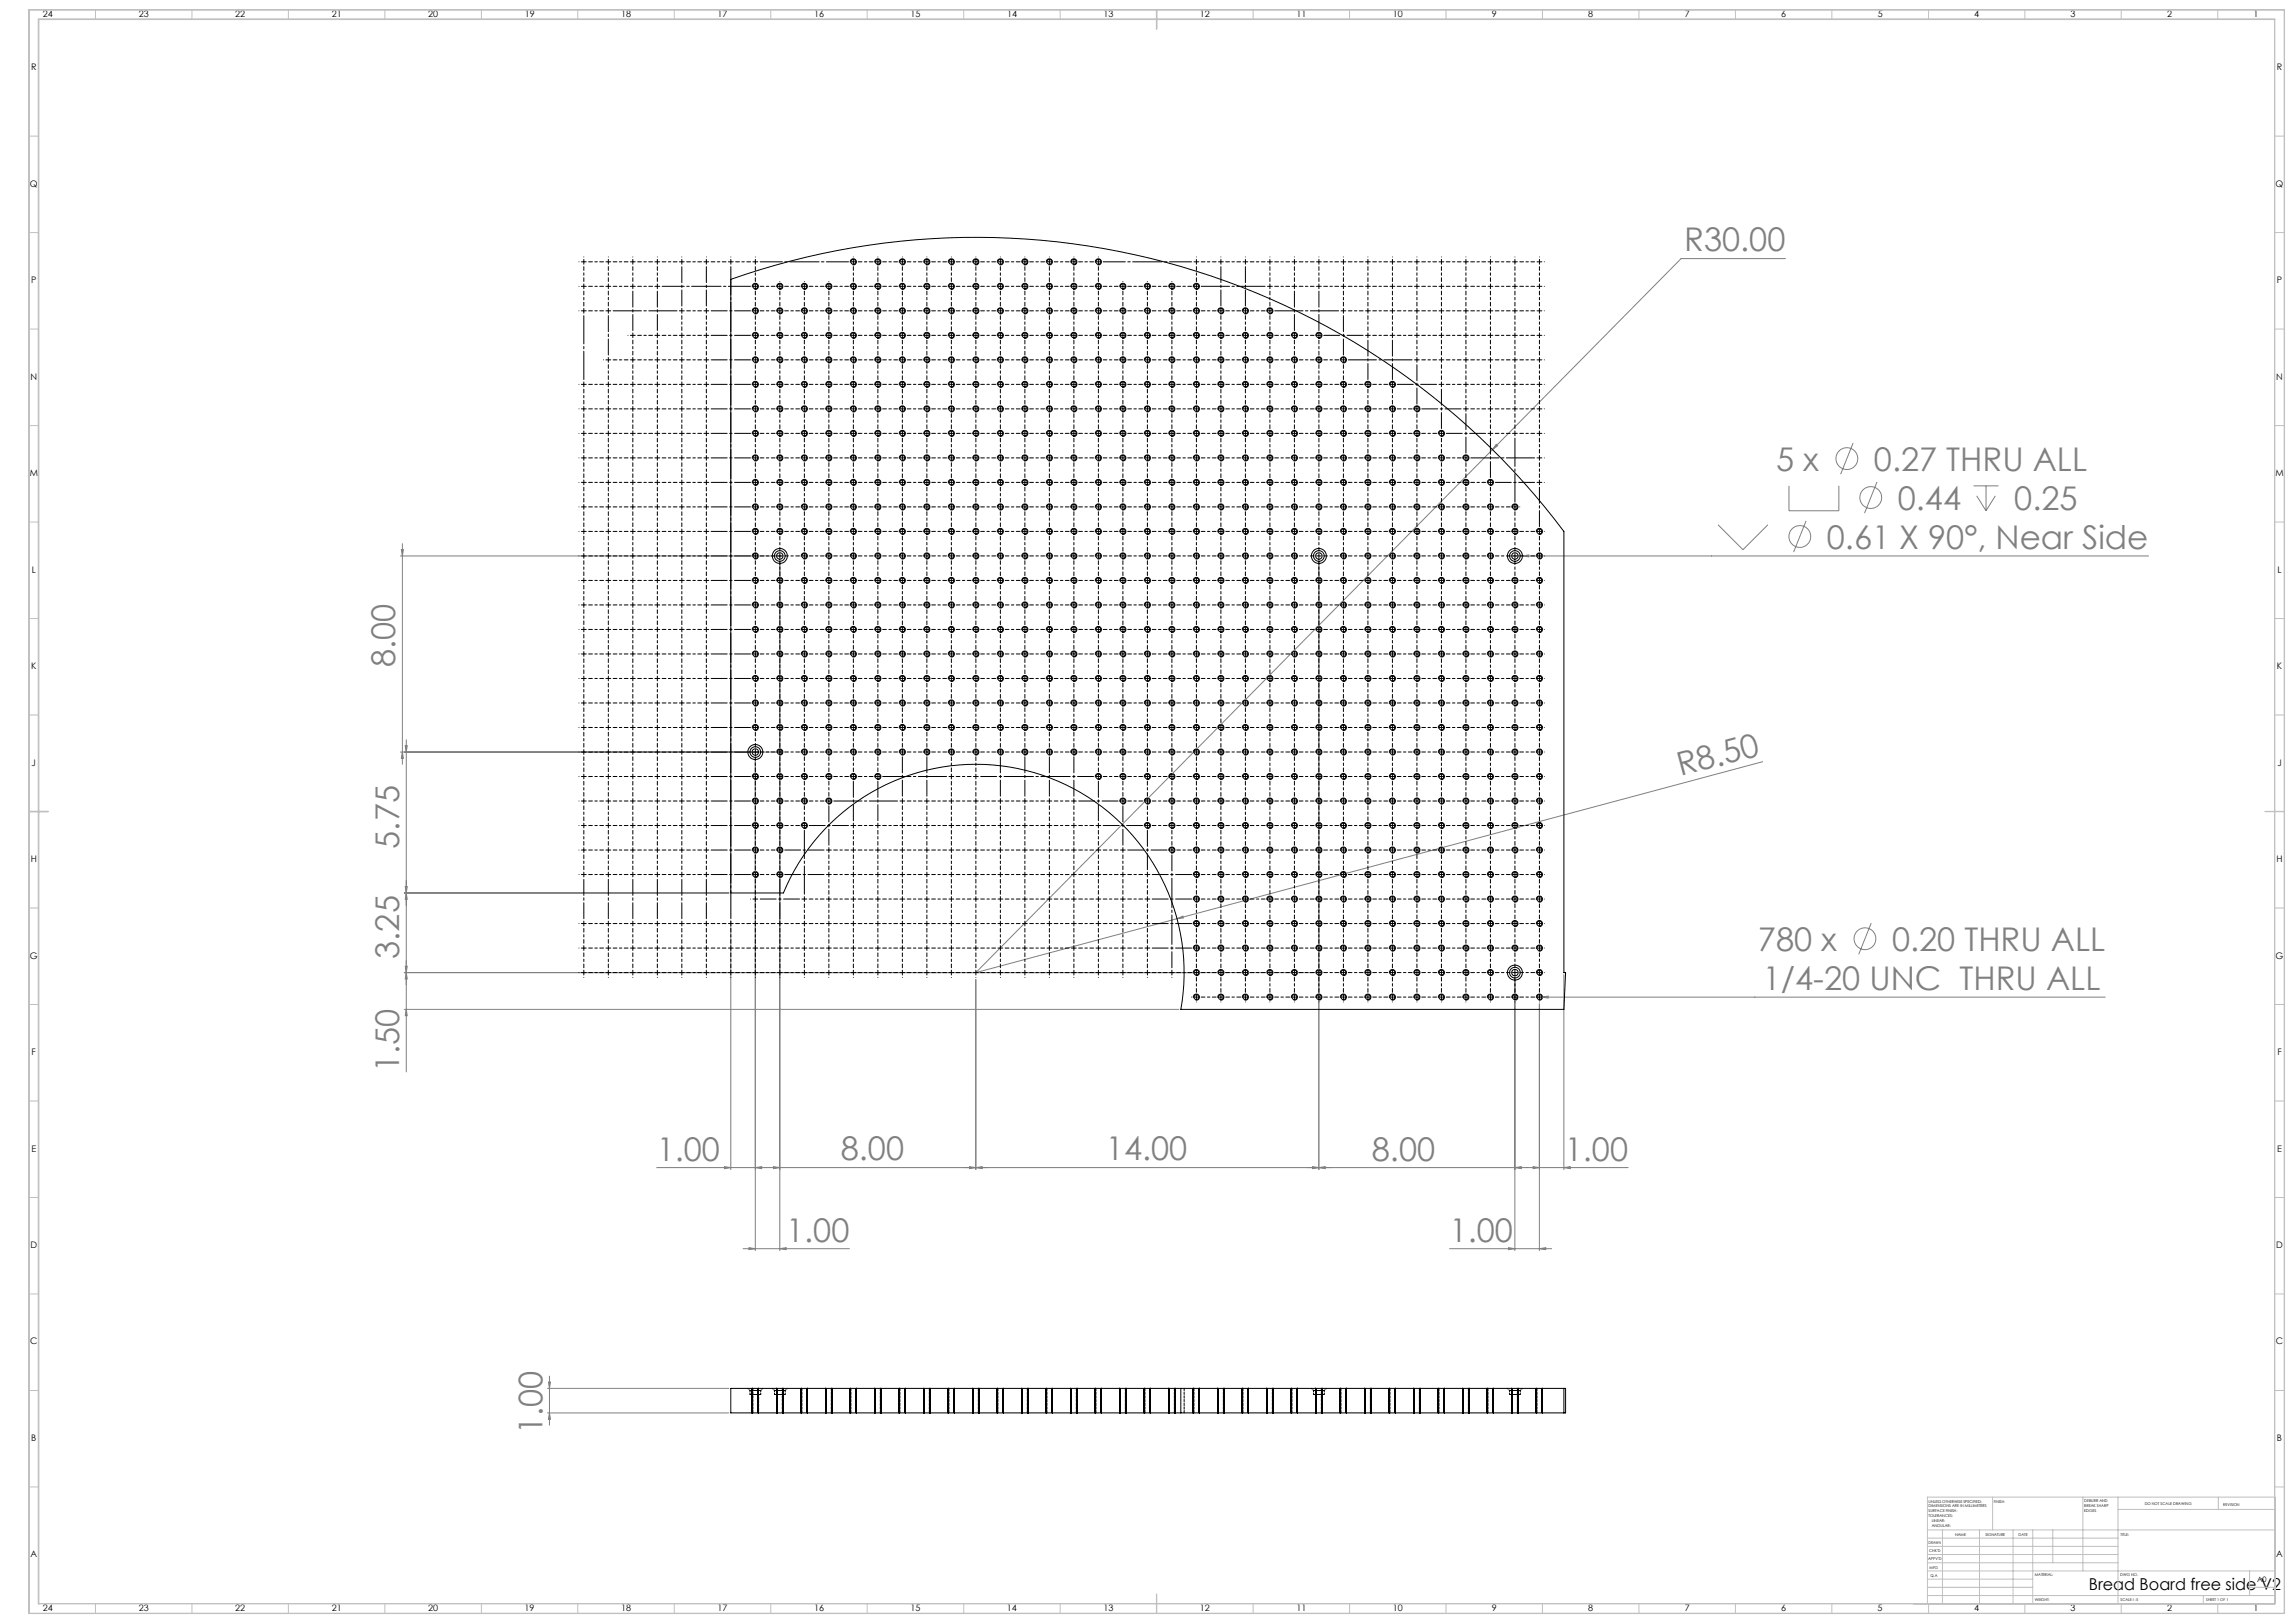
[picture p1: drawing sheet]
<svg xmlns="http://www.w3.org/2000/svg" width="1189mm" height="841mm" viewBox="0 0 1189 841" stroke-linecap="round" stroke-linejoin="round" font-family="sans-serif">
<defs><g id="words">
<g font-size="16.9" fill="#808080">
<text x="873" y="130">R30.00</text>
<text x="921" y="244">5 x</text>
<text x="971" y="244">0.27 THRU ALL</text>
<text x="984" y="264">0.44</text>
<text x="1044" y="264">0.25</text>
<text x="947" y="284">0.61 X 90°, Near Side</text>
<text x="205" y="346" transform="rotate(-90 205 346)">8.00</text>
<text x="871" y="402" transform="rotate(-15 871 402)">R8.50</text>
<text x="207" y="440" transform="rotate(-90 207 440)">5.75</text>
<text x="207" y="497" transform="rotate(-90 207 497)">3.25</text>
<text x="911" y="493">780 x</text>
<text x="981" y="493">0.20 THRU ALL</text>
<text x="914" y="513">1/4-20 UNC THRU ALL</text>
<text x="207" y="555" transform="rotate(-90 207 555)">1.50</text>
<text x="340" y="601">1.00</text>
<text x="436" y="601">8.00</text>
<text x="573" y="601">14.00</text>
<text x="711" y="601">8.00</text>
<text x="811" y="601">1.00</text>
<text x="407" y="643">1.00</text>
<text x="751" y="643">1.00</text>
<text x="281" y="743" transform="rotate(-90 281 743)">1.00</text>
</g>
<text font-size="8.5" x="1083" y="824">Bread Board free side V2</text>
<g font-size="4.7">
<text x="22" y="9">24</text>
<text x="72" y="9">23</text>
<text x="122" y="9">22</text>
<text x="172" y="9">21</text>
<text x="222" y="9">20</text>
<text x="272" y="9">19</text>
<text x="322" y="9">18</text>
<text x="372" y="9">17</text>
<text x="422" y="9">16</text>
<text x="472" y="9">15</text>
<text x="522" y="9">14</text>
<text x="572" y="9">13</text>
<text x="622" y="9">12</text>
<text x="672" y="9">11</text>
<text x="722" y="9">10</text>
<text x="773" y="9">9</text>
<text x="823" y="9">8</text>
<text x="873" y="9">7</text>
<text x="923" y="9">6</text>
<text x="973" y="9">5</text>
<text x="1023" y="9">4</text>
<text x="1073" y="9">3</text>
<text x="1123" y="9">2</text>
<text x="1168" y="9">1</text>
<text x="16" y="37">R</text>
<text x="1180" y="37">R</text>
<text x="16" y="97">Q</text>
<text x="1179" y="97">Q</text>
<text x="16" y="147">P</text>
<text x="1180" y="147">P</text>
<text x="16" y="197">N</text>
<text x="1180" y="197">N</text>
<text x="15" y="247">M</text>
<text x="1179" y="247">M</text>
<text x="16" y="297">L</text>
<text x="1180" y="297">L</text>
<text x="16" y="347">K</text>
<text x="1180" y="347">K</text>
<text x="16" y="397">J</text>
<text x="1180" y="397">J</text>
<text x="16" y="447">H</text>
<text x="1180" y="447">H</text>
<text x="15" y="497">G</text>
<text x="1179" y="497">G</text>
<text x="16" y="547">F</text>
<text x="1180" y="547">F</text>
<text x="16" y="597">E</text>
<text x="1180" y="597">E</text>
<text x="16" y="647">D</text>
<text x="1180" y="647">D</text>
<text x="16" y="697">C</text>
<text x="1180" y="697">C</text>
<text x="16" y="747">B</text>
<text x="1180" y="747">B</text>
<text x="16" y="807">A</text>
<text x="1180" y="807">A</text>
<text x="22" y="835">24</text>
<text x="72" y="835">23</text>
<text x="122" y="835">22</text>
<text x="172" y="835">21</text>
<text x="222" y="835">20</text>
<text x="272" y="835">19</text>
<text x="322" y="835">18</text>
<text x="372" y="835">17</text>
<text x="422" y="835">16</text>
<text x="472" y="835">15</text>
<text x="522" y="835">14</text>
<text x="572" y="835">13</text>
<text x="622" y="835">12</text>
<text x="672" y="835">11</text>
<text x="722" y="835">10</text>
<text x="773" y="835">9</text>
<text x="823" y="835">8</text>
<text x="873" y="835">7</text>
<text x="923" y="835">6</text>
<text x="973" y="835">5</text>
<text x="1023" y="835">4</text>
<text x="1073" y="835">3</text>
<text x="1123" y="835">2</text>
<text x="1168" y="835">1</text>
</g>
<text font-size="3.9" x="1170" y="820">A0</text>
<g font-size="2">
<text x="1000" y="779">UNLESS OTHERWISE SPECIFIED:</text>
<text x="1033" y="779">FINISH:</text>
<text x="1080" y="778">DEBURR AND</text>
<text x="1112" y="780">DO NOT SCALE DRAWING</text>
<text x="1000" y="781">DIMENSIONS ARE IN MILLIMETERS</text>
<text x="1000" y="784">SURFACE FINISH:</text>
<text x="1080" y="781">BREAK SHARP</text>
<text x="1080" y="783">EDGES</text>
<text x="1152" y="780">REVISION</text>
<text x="1000" y="786">TOLERANCES:</text>
<text x="1001" y="789">LINEAR:</text>
<text x="1001" y="791">ANGULAR:</text>
<text x="1013" y="796">NAME</text>
<text x="1029" y="796">SIGNATURE</text>
<text x="1046" y="796">DATE</text>
<text x="1099" y="796">TITLE:</text>
<text x="1000" y="800">DRAWN</text>
<text x="999" y="808">APPV'D</text>
<text x="1000" y="804">CHK'D</text>
<text x="1000" y="813">MFG</text>
<text x="1001" y="817">Q.A</text>
<text x="1055" y="817">MATERIAL:</text>
<text x="1099" y="817">DWG NO.</text>
<text x="1055" y="830">WEIGHT:</text>
<text x="1099" y="830">SCALE:1:5</text>
<text x="1143" y="830">SHEET 1 OF 1</text>
</g>
</g></defs>
<g fill="none" stroke="#808080" stroke-width=".52">
<path d="M925 134h-54l-97 99M774 233l-268 271 408-109M776 230v1l-2 2zM960 230l-6 16M927 252v13h26v-13M973 250l-7 16M1023 252h13M1025 257l4 8M1029 252v13M1034 257l-5 8M890 272l13 13 13-13M936 270l-6 16"/>
<path d="M208 288h198M208 285h1v3zM209 282v114M404 292v356M684 292v314M781 288h333M789 288h3v1zM208 390h198M209 390v3h-1zM210 386h1v4zM211 383v172M391 393v255"/>
<path d="M210 459h1v4zM210 463h168M211 463v3h-1zM379 477v129M610 476l3-1v1zM970 478l-7 17M210 504h475M210 501h1v3zM211 504v3h-1zM506 508v98M785 508v140M797 517h294"/>
<path d="M799 517l3-1v1zM811 505v101M210 523h401M211 523v3h-1zM798 520v128M340 605h504M375 605h4l-4 1zM391 605h4v1zM401 605h3l-3 1zM502 605h4l-4 1zM506 605h3v1zM680 605h4l-4 1z"/>
<path d="M684 605h3v1zM785 605h3v1zM795 605h3l-3 1zM811 605h3v1zM385 647h55M388 647h3l-3 1zM404 647h3v1zM751 647h53M782 647h3l-3 1zM798 647h3v1zM284 719h94M284 716h1v3z"/>
<path d="M285 713v25M284 732h94M285 732v3h-1z"/>
<circle cx="957" cy="238" r="6"/>
<circle cx="970" cy="258" r="6"/>
<circle cx="933" cy="278" r="6"/>
<circle cx="967" cy="486" r="6"/>
</g>
<g fill="none" stroke="#000" stroke-width=".52">
<path d="M441 136a1.6 1.6 0 0 1 1-2 1.6 1.6 0 0 1 2 2 1.6 1.6 0 0 1-2 1M453 136a1.6 1.6 0 0 1 2-2 1.6 1.6 0 0 1 2 2 1.6 1.6 0 0 1-2 1M466 136a1.6 1.6 0 0 1 2-2 1.6 1.6 0 0 1 1 2 1.6 1.6 0 0 1-2 1M479 136a1.6 1.6 0 0 1 1-2 1.6 1.6 0 0 1 2 2 1.6 1.6 0 0 1-2 1M492 136a1.6 1.6 0 0 1 1-2 1.6 1.6 0 0 1 2 2 1.6 1.6 0 0 1-2 1M504 136a1.6 1.6 0 0 1 2-2 1.6 1.6 0 0 1 1 2 1.6 1.6 0 0 1-2 1M517 136a1.6 1.6 0 0 1 1-2 1.6 1.6 0 0 1 2 2 1.6 1.6 0 0 1-2 1M530 136a1.6 1.6 0 0 1 1-2 1.6 1.6 0 0 1 2 2 1.6 1.6 0 0 1-2 1M542 136a1.6 1.6 0 0 1 2-2 1.6 1.6 0 0 1 1 2 1.6 1.6 0 0 1-2 1M555 136a1.6 1.6 0 0 1 1-2 1.6 1.6 0 0 1 2 2 1.6 1.6 0 0 1-2 1M568 136a1.6 1.6 0 0 1 1-2 1.6 1.6 0 0 1 2 2 1.6 1.6 0 0 1-2 1M390 149a1.6 1.6 0 0 1 1-2 1.6 1.6 0 0 1 2 2 1.6 1.6 0 0 1-2 1"/>
<path d="M403 149a1.6 1.6 0 0 1 1-2 1.6 1.6 0 0 1 2 2 1.6 1.6 0 0 1-2 1M415 149a1.6 1.6 0 0 1 2-2 1.6 1.6 0 0 1 1 2 1.6 1.6 0 0 1-2 1M428 149a1.6 1.6 0 0 1 1-2 1.6 1.6 0 0 1 2 2 1.6 1.6 0 0 1-2 1M441 149a1.6 1.6 0 0 1 1-2 1.6 1.6 0 0 1 2 2 1.6 1.6 0 0 1-2 1M453 149a1.6 1.6 0 0 1 2-2 1.6 1.6 0 0 1 2 2 1.6 1.6 0 0 1-2 1M466 149a1.6 1.6 0 0 1 2-2 1.6 1.6 0 0 1 1 2 1.6 1.6 0 0 1-2 1M479 149a1.6 1.6 0 0 1 1-2 1.6 1.6 0 0 1 2 2 1.6 1.6 0 0 1-2 1M492 149a1.6 1.6 0 0 1 1-2 1.6 1.6 0 0 1 2 2 1.6 1.6 0 0 1-2 1M504 149a1.6 1.6 0 0 1 2-2 1.6 1.6 0 0 1 1 2 1.6 1.6 0 0 1-2 1M517 149a1.6 1.6 0 0 1 1-2 1.6 1.6 0 0 1 2 2 1.6 1.6 0 0 1-2 1M530 149a1.6 1.6 0 0 1 1-2 1.6 1.6 0 0 1 2 2 1.6 1.6 0 0 1-2 1M542 149a1.6 1.6 0 0 1 2-2 1.6 1.6 0 0 1 1 2 1.6 1.6 0 0 1-2 1"/>
<path d="M555 149a1.6 1.6 0 0 1 1-2 1.6 1.6 0 0 1 2 2 1.6 1.6 0 0 1-2 1M568 149a1.6 1.6 0 0 1 1-2 1.6 1.6 0 0 1 2 2 1.6 1.6 0 0 1-2 1M580 149a1.6 1.6 0 0 1 2-2 1.6 1.6 0 0 1 2 2 1.6 1.6 0 0 1-2 1M593 149a1.6 1.6 0 0 1 2-2 1.6 1.6 0 0 1 1 2 1.6 1.6 0 0 1-2 1M606 149a1.6 1.6 0 0 1 1-2 1.6 1.6 0 0 1 2 2 1.6 1.6 0 0 1-2 1M619 149a1.6 1.6 0 0 1 1-2 1.6 1.6 0 0 1 2 2 1.6 1.6 0 0 1-2 1M390 174a1.6 1.6 0 0 1 1-2 1.6 1.6 0 0 1 2 2 1.6 1.6 0 0 1-2 1M390 161a1.6 1.6 0 0 1 1-1 1.6 1.6 0 0 1 2 1 1.6 1.6 0 0 1-2 2M403 174a1.6 1.6 0 0 1 1-2 1.6 1.6 0 0 1 2 2 1.6 1.6 0 0 1-2 1M403 161a1.6 1.6 0 0 1 1-1 1.6 1.6 0 0 1 2 1 1.6 1.6 0 0 1-2 2M415 174a1.6 1.6 0 0 1 2-2 1.6 1.6 0 0 1 1 2 1.6 1.6 0 0 1-2 1M415 161a1.6 1.6 0 0 1 2-1 1.6 1.6 0 0 1 1 1 1.6 1.6 0 0 1-2 2"/>
<path d="M428 174a1.6 1.6 0 0 1 1-2 1.6 1.6 0 0 1 2 2 1.6 1.6 0 0 1-2 1M428 161a1.6 1.6 0 0 1 1-1 1.6 1.6 0 0 1 2 1 1.6 1.6 0 0 1-2 2M441 174a1.6 1.6 0 0 1 1-2 1.6 1.6 0 0 1 2 2 1.6 1.6 0 0 1-2 1M441 161a1.6 1.6 0 0 1 1-1 1.6 1.6 0 0 1 2 1 1.6 1.6 0 0 1-2 2M453 174a1.6 1.6 0 0 1 2-2 1.6 1.6 0 0 1 2 2 1.6 1.6 0 0 1-2 1M453 161a1.6 1.6 0 0 1 2-1 1.6 1.6 0 0 1 2 1 1.6 1.6 0 0 1-2 2M466 174a1.6 1.6 0 0 1 2-2 1.6 1.6 0 0 1 1 2 1.6 1.6 0 0 1-2 1M466 161a1.6 1.6 0 0 1 2-1 1.6 1.6 0 0 1 1 1 1.6 1.6 0 0 1-2 2M479 174a1.6 1.6 0 0 1 1-2 1.6 1.6 0 0 1 2 2 1.6 1.6 0 0 1-2 1M479 161a1.6 1.6 0 0 1 1-1 1.6 1.6 0 0 1 2 1 1.6 1.6 0 0 1-2 2M492 174a1.6 1.6 0 0 1 1-2 1.6 1.6 0 0 1 2 2 1.6 1.6 0 0 1-2 1M492 161a1.6 1.6 0 0 1 1-1 1.6 1.6 0 0 1 2 1 1.6 1.6 0 0 1-2 2"/>
<path d="M504 174a1.6 1.6 0 0 1 2-2 1.6 1.6 0 0 1 1 2 1.6 1.6 0 0 1-2 1M504 161a1.6 1.6 0 0 1 2-1 1.6 1.6 0 0 1 1 1 1.6 1.6 0 0 1-2 2M517 174a1.6 1.6 0 0 1 1-2 1.6 1.6 0 0 1 2 2 1.6 1.6 0 0 1-2 1M517 161a1.6 1.6 0 0 1 1-1 1.6 1.6 0 0 1 2 1 1.6 1.6 0 0 1-2 2M530 174a1.6 1.6 0 0 1 1-2 1.6 1.6 0 0 1 2 2 1.6 1.6 0 0 1-2 1M530 161a1.6 1.6 0 0 1 1-1 1.6 1.6 0 0 1 2 1 1.6 1.6 0 0 1-2 2M542 174a1.6 1.6 0 0 1 2-2 1.6 1.6 0 0 1 1 2 1.6 1.6 0 0 1-2 1M542 161a1.6 1.6 0 0 1 2-1 1.6 1.6 0 0 1 1 1 1.6 1.6 0 0 1-2 2M555 174a1.6 1.6 0 0 1 1-2 1.6 1.6 0 0 1 2 2 1.6 1.6 0 0 1-2 1M555 161a1.6 1.6 0 0 1 1-1 1.6 1.6 0 0 1 2 1 1.6 1.6 0 0 1-2 2M568 174a1.6 1.6 0 0 1 1-2 1.6 1.6 0 0 1 2 2 1.6 1.6 0 0 1-2 1M568 161a1.6 1.6 0 0 1 1-1 1.6 1.6 0 0 1 2 1 1.6 1.6 0 0 1-2 2"/>
<path d="M580 174a1.6 1.6 0 0 1 2-2 1.6 1.6 0 0 1 2 2 1.6 1.6 0 0 1-2 1M580 161a1.6 1.6 0 0 1 2-1 1.6 1.6 0 0 1 2 1 1.6 1.6 0 0 1-2 2M593 174a1.6 1.6 0 0 1 2-2 1.6 1.6 0 0 1 1 2 1.6 1.6 0 0 1-2 1M593 161a1.6 1.6 0 0 1 2-1 1.6 1.6 0 0 1 1 1 1.6 1.6 0 0 1-2 2M606 174a1.6 1.6 0 0 1 1-2 1.6 1.6 0 0 1 2 2 1.6 1.6 0 0 1-2 1M606 161a1.6 1.6 0 0 1 1-1 1.6 1.6 0 0 1 2 1 1.6 1.6 0 0 1-2 2M619 174a1.6 1.6 0 0 1 1-2 1.6 1.6 0 0 1 2 2 1.6 1.6 0 0 1-2 1M619 161a1.6 1.6 0 0 1 1-1 1.6 1.6 0 0 1 2 1 1.6 1.6 0 0 1-2 2M631 174a1.6 1.6 0 0 1 2-2 1.6 1.6 0 0 1 1 2 1.6 1.6 0 0 1-2 1M631 161a1.6 1.6 0 0 1 2-1 1.6 1.6 0 0 1 1 1 1.6 1.6 0 0 1-2 2M644 174a1.6 1.6 0 0 1 1-2 1.6 1.6 0 0 1 2 2 1.6 1.6 0 0 1-2 1M644 161a1.6 1.6 0 0 1 1-1 1.6 1.6 0 0 1 2 1 1.6 1.6 0 0 1-2 2"/>
<path d="M657 174a1.6 1.6 0 0 1 1-2 1.6 1.6 0 0 1 2 2 1.6 1.6 0 0 1-2 1M657 161a1.6 1.6 0 0 1 1-1 1.6 1.6 0 0 1 2 1 1.6 1.6 0 0 1-2 2M669 174a1.6 1.6 0 0 1 2-2 1.6 1.6 0 0 1 1 2 1.6 1.6 0 0 1-2 1M682 174a1.6 1.6 0 0 1 1-2 1.6 1.6 0 0 1 2 2 1.6 1.6 0 0 1-2 1M390 200a1.6 1.6 0 0 1 1-2 1.6 1.6 0 0 1 2 1 1.6 1.6 0 0 1-2 2M390 187a1.6 1.6 0 0 1 1-2 1.6 1.6 0 0 1 2 2 1.6 1.6 0 0 1-2 1M403 200a1.6 1.6 0 0 1 1-2 1.6 1.6 0 0 1 2 1 1.6 1.6 0 0 1-2 2M403 187a1.6 1.6 0 0 1 1-2 1.6 1.6 0 0 1 2 2 1.6 1.6 0 0 1-2 1M415 200a1.6 1.6 0 0 1 2-2 1.6 1.6 0 0 1 1 1 1.6 1.6 0 0 1-2 2M415 187a1.6 1.6 0 0 1 2-2 1.6 1.6 0 0 1 1 2 1.6 1.6 0 0 1-2 1M428 200a1.6 1.6 0 0 1 1-2 1.6 1.6 0 0 1 2 1 1.6 1.6 0 0 1-2 2M428 187a1.6 1.6 0 0 1 1-2 1.6 1.6 0 0 1 2 2 1.6 1.6 0 0 1-2 1"/>
<path d="M441 200a1.6 1.6 0 0 1 1-2 1.6 1.6 0 0 1 2 1 1.6 1.6 0 0 1-2 2M441 187a1.6 1.6 0 0 1 1-2 1.6 1.6 0 0 1 2 2 1.6 1.6 0 0 1-2 1M453 200a1.6 1.6 0 0 1 2-2 1.6 1.6 0 0 1 2 1 1.6 1.6 0 0 1-2 2M453 187a1.6 1.6 0 0 1 2-2 1.6 1.6 0 0 1 2 2 1.6 1.6 0 0 1-2 1M466 200a1.6 1.6 0 0 1 2-2 1.6 1.6 0 0 1 1 1 1.6 1.6 0 0 1-2 2M466 187a1.6 1.6 0 0 1 2-2 1.6 1.6 0 0 1 1 2 1.6 1.6 0 0 1-2 1M479 200a1.6 1.6 0 0 1 1-2 1.6 1.6 0 0 1 2 1 1.6 1.6 0 0 1-2 2M479 187a1.6 1.6 0 0 1 1-2 1.6 1.6 0 0 1 2 2 1.6 1.6 0 0 1-2 1M492 200a1.6 1.6 0 0 1 1-2 1.6 1.6 0 0 1 2 1 1.6 1.6 0 0 1-2 2M492 187a1.6 1.6 0 0 1 1-2 1.6 1.6 0 0 1 2 2 1.6 1.6 0 0 1-2 1M504 200a1.6 1.6 0 0 1 2-2 1.6 1.6 0 0 1 1 1 1.6 1.6 0 0 1-2 2M504 187a1.6 1.6 0 0 1 2-2 1.6 1.6 0 0 1 1 2 1.6 1.6 0 0 1-2 1"/>
<path d="M517 200a1.6 1.6 0 0 1 1-2 1.6 1.6 0 0 1 2 1 1.6 1.6 0 0 1-2 2M517 187a1.6 1.6 0 0 1 1-2 1.6 1.6 0 0 1 2 2 1.6 1.6 0 0 1-2 1M530 200a1.6 1.6 0 0 1 1-2 1.6 1.6 0 0 1 2 1 1.6 1.6 0 0 1-2 2M530 187a1.6 1.6 0 0 1 1-2 1.6 1.6 0 0 1 2 2 1.6 1.6 0 0 1-2 1M542 200a1.6 1.6 0 0 1 2-2 1.6 1.6 0 0 1 1 1 1.6 1.6 0 0 1-2 2M542 187a1.6 1.6 0 0 1 2-2 1.6 1.6 0 0 1 1 2 1.6 1.6 0 0 1-2 1M555 200a1.6 1.6 0 0 1 1-2 1.6 1.6 0 0 1 2 1 1.6 1.6 0 0 1-2 2M555 187a1.6 1.6 0 0 1 1-2 1.6 1.6 0 0 1 2 2 1.6 1.6 0 0 1-2 1M568 200a1.6 1.6 0 0 1 1-2 1.6 1.6 0 0 1 2 1 1.6 1.6 0 0 1-2 2M568 187a1.6 1.6 0 0 1 1-2 1.6 1.6 0 0 1 2 2 1.6 1.6 0 0 1-2 1M580 200a1.6 1.6 0 0 1 2-2 1.6 1.6 0 0 1 2 1 1.6 1.6 0 0 1-2 2M580 187a1.6 1.6 0 0 1 2-2 1.6 1.6 0 0 1 2 2 1.6 1.6 0 0 1-2 1"/>
<path d="M593 200a1.6 1.6 0 0 1 2-2 1.6 1.6 0 0 1 1 1 1.6 1.6 0 0 1-2 2M593 187a1.6 1.6 0 0 1 2-2 1.6 1.6 0 0 1 1 2 1.6 1.6 0 0 1-2 1M606 200a1.6 1.6 0 0 1 1-2 1.6 1.6 0 0 1 2 1 1.6 1.6 0 0 1-2 2M606 187a1.6 1.6 0 0 1 1-2 1.6 1.6 0 0 1 2 2 1.6 1.6 0 0 1-2 1M619 200a1.6 1.6 0 0 1 1-2 1.6 1.6 0 0 1 2 1 1.6 1.6 0 0 1-2 2M619 187a1.6 1.6 0 0 1 1-2 1.6 1.6 0 0 1 2 2 1.6 1.6 0 0 1-2 1M631 200a1.6 1.6 0 0 1 2-2 1.6 1.6 0 0 1 1 1 1.6 1.6 0 0 1-2 2M631 187a1.6 1.6 0 0 1 2-2 1.6 1.6 0 0 1 1 2 1.6 1.6 0 0 1-2 1M644 200a1.6 1.6 0 0 1 1-2 1.6 1.6 0 0 1 2 1 1.6 1.6 0 0 1-2 2M644 187a1.6 1.6 0 0 1 1-2 1.6 1.6 0 0 1 2 2 1.6 1.6 0 0 1-2 1M657 200a1.6 1.6 0 0 1 1-2 1.6 1.6 0 0 1 2 1 1.6 1.6 0 0 1-2 2M657 187a1.6 1.6 0 0 1 1-2 1.6 1.6 0 0 1 2 2 1.6 1.6 0 0 1-2 1"/>
<path d="M669 200a1.6 1.6 0 0 1 2-2 1.6 1.6 0 0 1 1 1 1.6 1.6 0 0 1-2 2M669 187a1.6 1.6 0 0 1 2-2 1.6 1.6 0 0 1 1 2 1.6 1.6 0 0 1-2 1M682 200a1.6 1.6 0 0 1 1-2 1.6 1.6 0 0 1 2 1 1.6 1.6 0 0 1-2 2M682 187a1.6 1.6 0 0 1 1-2 1.6 1.6 0 0 1 2 2 1.6 1.6 0 0 1-2 1M695 200a1.6 1.6 0 0 1 1-2 1.6 1.6 0 0 1 2 1 1.6 1.6 0 0 1-2 2M695 187a1.6 1.6 0 0 1 1-2 1.6 1.6 0 0 1 2 2 1.6 1.6 0 0 1-2 1M707 200a1.6 1.6 0 0 1 2-2 1.6 1.6 0 0 1 2 1 1.6 1.6 0 0 1-2 2M720 200a1.6 1.6 0 0 1 2-2 1.6 1.6 0 0 1 1 1 1.6 1.6 0 0 1-2 2M390 212a1.6 1.6 0 0 1 1-2 1.6 1.6 0 0 1 2 2 1.6 1.6 0 0 1-2 1M403 212a1.6 1.6 0 0 1 1-2 1.6 1.6 0 0 1 2 2 1.6 1.6 0 0 1-2 1M415 212a1.6 1.6 0 0 1 2-2 1.6 1.6 0 0 1 1 2 1.6 1.6 0 0 1-2 1M428 212a1.6 1.6 0 0 1 1-2 1.6 1.6 0 0 1 2 2 1.6 1.6 0 0 1-2 1"/>
<path d="M441 212a1.6 1.6 0 0 1 1-2 1.6 1.6 0 0 1 2 2 1.6 1.6 0 0 1-2 1M453 212a1.6 1.6 0 0 1 2-2 1.6 1.6 0 0 1 2 2 1.6 1.6 0 0 1-2 1M466 212a1.6 1.6 0 0 1 2-2 1.6 1.6 0 0 1 1 2 1.6 1.6 0 0 1-2 1M479 212a1.6 1.6 0 0 1 1-2 1.6 1.6 0 0 1 2 2 1.6 1.6 0 0 1-2 1M492 212a1.6 1.6 0 0 1 1-2 1.6 1.6 0 0 1 2 2 1.6 1.6 0 0 1-2 1M504 212a1.6 1.6 0 0 1 2-2 1.6 1.6 0 0 1 1 2 1.6 1.6 0 0 1-2 1M517 212a1.6 1.6 0 0 1 1-2 1.6 1.6 0 0 1 2 2 1.6 1.6 0 0 1-2 1M530 212a1.6 1.6 0 0 1 1-2 1.6 1.6 0 0 1 2 2 1.6 1.6 0 0 1-2 1M542 212a1.6 1.6 0 0 1 2-2 1.6 1.6 0 0 1 1 2 1.6 1.6 0 0 1-2 1M555 212a1.6 1.6 0 0 1 1-2 1.6 1.6 0 0 1 2 2 1.6 1.6 0 0 1-2 1M568 212a1.6 1.6 0 0 1 1-2 1.6 1.6 0 0 1 2 2 1.6 1.6 0 0 1-2 1M580 212a1.6 1.6 0 0 1 2-2 1.6 1.6 0 0 1 2 2 1.6 1.6 0 0 1-2 1"/>
<path d="M593 212a1.6 1.6 0 0 1 2-2 1.6 1.6 0 0 1 1 2 1.6 1.6 0 0 1-2 1M606 212a1.6 1.6 0 0 1 1-2 1.6 1.6 0 0 1 2 2 1.6 1.6 0 0 1-2 1M619 212a1.6 1.6 0 0 1 1-2 1.6 1.6 0 0 1 2 2 1.6 1.6 0 0 1-2 1M631 212a1.6 1.6 0 0 1 2-2 1.6 1.6 0 0 1 1 2 1.6 1.6 0 0 1-2 1M644 212a1.6 1.6 0 0 1 1-2 1.6 1.6 0 0 1 2 2 1.6 1.6 0 0 1-2 1M657 212a1.6 1.6 0 0 1 1-2 1.6 1.6 0 0 1 2 2 1.6 1.6 0 0 1-2 1M669 212a1.6 1.6 0 0 1 2-2 1.6 1.6 0 0 1 1 2 1.6 1.6 0 0 1-2 1M682 212a1.6 1.6 0 0 1 1-2 1.6 1.6 0 0 1 2 2 1.6 1.6 0 0 1-2 1M695 212a1.6 1.6 0 0 1 1-2 1.6 1.6 0 0 1 2 2 1.6 1.6 0 0 1-2 1M707 212a1.6 1.6 0 0 1 2-2 1.6 1.6 0 0 1 2 2 1.6 1.6 0 0 1-2 1M720 212a1.6 1.6 0 0 1 2-2 1.6 1.6 0 0 1 1 2 1.6 1.6 0 0 1-2 1M733 212a1.6 1.6 0 0 1 1-2 1.6 1.6 0 0 1 2 2 1.6 1.6 0 0 1-2 1"/>
<path d="M390 238a1.6 1.6 0 0 1 1-2 1.6 1.6 0 0 1 2 1 1.6 1.6 0 0 1-2 2M390 225a1.6 1.6 0 0 1 1-2 1.6 1.6 0 0 1 2 2 1.6 1.6 0 0 1-2 1M403 238a1.6 1.6 0 0 1 1-2 1.6 1.6 0 0 1 2 1 1.6 1.6 0 0 1-2 2M403 225a1.6 1.6 0 0 1 1-2 1.6 1.6 0 0 1 2 2 1.6 1.6 0 0 1-2 1M415 238a1.6 1.6 0 0 1 2-2 1.6 1.6 0 0 1 1 1 1.6 1.6 0 0 1-2 2M415 225a1.6 1.6 0 0 1 2-2 1.6 1.6 0 0 1 1 2 1.6 1.6 0 0 1-2 1M428 238a1.6 1.6 0 0 1 1-2 1.6 1.6 0 0 1 2 1 1.6 1.6 0 0 1-2 2M428 225a1.6 1.6 0 0 1 1-2 1.6 1.6 0 0 1 2 2 1.6 1.6 0 0 1-2 1M441 238a1.6 1.6 0 0 1 1-2 1.6 1.6 0 0 1 2 1 1.6 1.6 0 0 1-2 2M441 225a1.6 1.6 0 0 1 1-2 1.6 1.6 0 0 1 2 2 1.6 1.6 0 0 1-2 1M453 238a1.6 1.6 0 0 1 2-2 1.6 1.6 0 0 1 2 1 1.6 1.6 0 0 1-2 2M453 225a1.6 1.6 0 0 1 2-2 1.6 1.6 0 0 1 2 2 1.6 1.6 0 0 1-2 1"/>
<path d="M466 238a1.6 1.6 0 0 1 2-2 1.6 1.6 0 0 1 1 1 1.6 1.6 0 0 1-2 2M466 225a1.6 1.6 0 0 1 2-2 1.6 1.6 0 0 1 1 2 1.6 1.6 0 0 1-2 1M479 238a1.6 1.6 0 0 1 1-2 1.6 1.6 0 0 1 2 1 1.6 1.6 0 0 1-2 2M479 225a1.6 1.6 0 0 1 1-2 1.6 1.6 0 0 1 2 2 1.6 1.6 0 0 1-2 1M492 238a1.6 1.6 0 0 1 1-2 1.6 1.6 0 0 1 2 1 1.6 1.6 0 0 1-2 2M492 225a1.6 1.6 0 0 1 1-2 1.6 1.6 0 0 1 2 2 1.6 1.6 0 0 1-2 1M504 238a1.6 1.6 0 0 1 2-2 1.6 1.6 0 0 1 1 1 1.6 1.6 0 0 1-2 2M504 225a1.6 1.6 0 0 1 2-2 1.6 1.6 0 0 1 1 2 1.6 1.6 0 0 1-2 1M517 238a1.6 1.6 0 0 1 1-2 1.6 1.6 0 0 1 2 1 1.6 1.6 0 0 1-2 2M517 225a1.6 1.6 0 0 1 1-2 1.6 1.6 0 0 1 2 2 1.6 1.6 0 0 1-2 1M530 238a1.6 1.6 0 0 1 1-2 1.6 1.6 0 0 1 2 1 1.6 1.6 0 0 1-2 2M530 225a1.6 1.6 0 0 1 1-2 1.6 1.6 0 0 1 2 2 1.6 1.6 0 0 1-2 1"/>
<path d="M542 238a1.6 1.6 0 0 1 2-2 1.6 1.6 0 0 1 1 1 1.6 1.6 0 0 1-2 2M542 225a1.6 1.6 0 0 1 2-2 1.6 1.6 0 0 1 1 2 1.6 1.6 0 0 1-2 1M555 238a1.6 1.6 0 0 1 1-2 1.6 1.6 0 0 1 2 1 1.6 1.6 0 0 1-2 2M555 225a1.6 1.6 0 0 1 1-2 1.6 1.6 0 0 1 2 2 1.6 1.6 0 0 1-2 1M568 238a1.6 1.6 0 0 1 1-2 1.6 1.6 0 0 1 2 1 1.6 1.6 0 0 1-2 2M568 225a1.6 1.6 0 0 1 1-2 1.6 1.6 0 0 1 2 2 1.6 1.6 0 0 1-2 1M580 238a1.6 1.6 0 0 1 2-2 1.6 1.6 0 0 1 2 1 1.6 1.6 0 0 1-2 2M580 225a1.6 1.6 0 0 1 2-2 1.6 1.6 0 0 1 2 2 1.6 1.6 0 0 1-2 1M593 238a1.6 1.6 0 0 1 2-2 1.6 1.6 0 0 1 1 1 1.6 1.6 0 0 1-2 2M593 225a1.6 1.6 0 0 1 2-2 1.6 1.6 0 0 1 1 2 1.6 1.6 0 0 1-2 1M606 238a1.6 1.6 0 0 1 1-2 1.6 1.6 0 0 1 2 1 1.6 1.6 0 0 1-2 2M606 225a1.6 1.6 0 0 1 1-2 1.6 1.6 0 0 1 2 2 1.6 1.6 0 0 1-2 1"/>
<path d="M619 238a1.6 1.6 0 0 1 1-2 1.6 1.6 0 0 1 2 1 1.6 1.6 0 0 1-2 2M619 225a1.6 1.6 0 0 1 1-2 1.6 1.6 0 0 1 2 2 1.6 1.6 0 0 1-2 1M631 238a1.6 1.6 0 0 1 2-2 1.6 1.6 0 0 1 1 1 1.6 1.6 0 0 1-2 2M631 225a1.6 1.6 0 0 1 2-2 1.6 1.6 0 0 1 1 2 1.6 1.6 0 0 1-2 1M644 238a1.6 1.6 0 0 1 1-2 1.6 1.6 0 0 1 2 1 1.6 1.6 0 0 1-2 2M644 225a1.6 1.6 0 0 1 1-2 1.6 1.6 0 0 1 2 2 1.6 1.6 0 0 1-2 1M657 238a1.6 1.6 0 0 1 1-2 1.6 1.6 0 0 1 2 1 1.6 1.6 0 0 1-2 2M657 225a1.6 1.6 0 0 1 1-2 1.6 1.6 0 0 1 2 2 1.6 1.6 0 0 1-2 1M669 238a1.6 1.6 0 0 1 2-2 1.6 1.6 0 0 1 1 1 1.6 1.6 0 0 1-2 2M669 225a1.6 1.6 0 0 1 2-2 1.6 1.6 0 0 1 1 2 1.6 1.6 0 0 1-2 1M682 238a1.6 1.6 0 0 1 1-2 1.6 1.6 0 0 1 2 1 1.6 1.6 0 0 1-2 2M682 225a1.6 1.6 0 0 1 1-2 1.6 1.6 0 0 1 2 2 1.6 1.6 0 0 1-2 1"/>
<path d="M695 238a1.6 1.6 0 0 1 1-2 1.6 1.6 0 0 1 2 1 1.6 1.6 0 0 1-2 2M695 225a1.6 1.6 0 0 1 1-2 1.6 1.6 0 0 1 2 2 1.6 1.6 0 0 1-2 1M707 238a1.6 1.6 0 0 1 2-2 1.6 1.6 0 0 1 2 1 1.6 1.6 0 0 1-2 2M707 225a1.6 1.6 0 0 1 2-2 1.6 1.6 0 0 1 2 2 1.6 1.6 0 0 1-2 1M720 238a1.6 1.6 0 0 1 2-2 1.6 1.6 0 0 1 1 1 1.6 1.6 0 0 1-2 2M720 225a1.6 1.6 0 0 1 2-2 1.6 1.6 0 0 1 1 2 1.6 1.6 0 0 1-2 1M733 238a1.6 1.6 0 0 1 1-2 1.6 1.6 0 0 1 2 1 1.6 1.6 0 0 1-2 2M733 225a1.6 1.6 0 0 1 1-2 1.6 1.6 0 0 1 2 2 1.6 1.6 0 0 1-2 1M746 238a1.6 1.6 0 0 1 1-2 1.6 1.6 0 0 1 2 1 1.6 1.6 0 0 1-2 2M746 225a1.6 1.6 0 0 1 1-2 1.6 1.6 0 0 1 2 2 1.6 1.6 0 0 1-2 1M758 238a1.6 1.6 0 0 1 2-2 1.6 1.6 0 0 1 1 1 1.6 1.6 0 0 1-2 2M390 250a1.6 1.6 0 0 1 1-2 1.6 1.6 0 0 1 2 2 1.6 1.6 0 0 1-2 2"/>
<path d="M403 250a1.6 1.6 0 0 1 1-2 1.6 1.6 0 0 1 2 2 1.6 1.6 0 0 1-2 2M415 250a1.6 1.6 0 0 1 2-2 1.6 1.6 0 0 1 1 2 1.6 1.6 0 0 1-2 2M428 250a1.6 1.6 0 0 1 1-2 1.6 1.6 0 0 1 2 2 1.6 1.6 0 0 1-2 2M441 250a1.6 1.6 0 0 1 1-2 1.6 1.6 0 0 1 2 2 1.6 1.6 0 0 1-2 2M453 250a1.6 1.6 0 0 1 2-2 1.6 1.6 0 0 1 2 2 1.6 1.6 0 0 1-2 2M466 250a1.6 1.6 0 0 1 2-2 1.6 1.6 0 0 1 1 2 1.6 1.6 0 0 1-2 2M479 250a1.6 1.6 0 0 1 1-2 1.6 1.6 0 0 1 2 2 1.6 1.6 0 0 1-2 2M492 250a1.6 1.6 0 0 1 1-2 1.6 1.6 0 0 1 2 2 1.6 1.6 0 0 1-2 2M504 250a1.6 1.6 0 0 1 2-2 1.6 1.6 0 0 1 1 2 1.6 1.6 0 0 1-2 2M517 250a1.6 1.6 0 0 1 1-2 1.6 1.6 0 0 1 2 2 1.6 1.6 0 0 1-2 2M530 250a1.6 1.6 0 0 1 1-2 1.6 1.6 0 0 1 2 2 1.6 1.6 0 0 1-2 2M542 250a1.6 1.6 0 0 1 2-2 1.6 1.6 0 0 1 1 2 1.6 1.6 0 0 1-2 2"/>
<path d="M555 250a1.6 1.6 0 0 1 1-2 1.6 1.6 0 0 1 2 2 1.6 1.6 0 0 1-2 2M568 250a1.6 1.6 0 0 1 1-2 1.6 1.6 0 0 1 2 2 1.6 1.6 0 0 1-2 2M580 250a1.6 1.6 0 0 1 2-2 1.6 1.6 0 0 1 2 2 1.6 1.6 0 0 1-2 2M593 250a1.6 1.6 0 0 1 2-2 1.6 1.6 0 0 1 1 2 1.6 1.6 0 0 1-2 2M606 250a1.6 1.6 0 0 1 1-2 1.6 1.6 0 0 1 2 2 1.6 1.6 0 0 1-2 2M619 250a1.6 1.6 0 0 1 1-2 1.6 1.6 0 0 1 2 2 1.6 1.6 0 0 1-2 2M631 250a1.6 1.6 0 0 1 2-2 1.6 1.6 0 0 1 1 2 1.6 1.6 0 0 1-2 2M644 250a1.6 1.6 0 0 1 1-2 1.6 1.6 0 0 1 2 2 1.6 1.6 0 0 1-2 2M657 250a1.6 1.6 0 0 1 1-2 1.6 1.6 0 0 1 2 2 1.6 1.6 0 0 1-2 2M669 250a1.6 1.6 0 0 1 2-2 1.6 1.6 0 0 1 1 2 1.6 1.6 0 0 1-2 2M682 250a1.6 1.6 0 0 1 1-2 1.6 1.6 0 0 1 2 2 1.6 1.6 0 0 1-2 2M695 250a1.6 1.6 0 0 1 1-2 1.6 1.6 0 0 1 2 2 1.6 1.6 0 0 1-2 2"/>
<path d="M707 250a1.6 1.6 0 0 1 2-2 1.6 1.6 0 0 1 2 2 1.6 1.6 0 0 1-2 2M720 250a1.6 1.6 0 0 1 2-2 1.6 1.6 0 0 1 1 2 1.6 1.6 0 0 1-2 2M733 250a1.6 1.6 0 0 1 1-2 1.6 1.6 0 0 1 2 2 1.6 1.6 0 0 1-2 2M746 250a1.6 1.6 0 0 1 1-2 1.6 1.6 0 0 1 2 2 1.6 1.6 0 0 1-2 2M758 250a1.6 1.6 0 0 1 2-2 1.6 1.6 0 0 1 1 2 1.6 1.6 0 0 1-2 2M771 250a1.6 1.6 0 0 1 1-2 1.6 1.6 0 0 1 2 2 1.6 1.6 0 0 1-2 2M390 276a1.6 1.6 0 0 1 1-2 1.6 1.6 0 0 1 2 2 1.6 1.6 0 0 1-2 1M390 263a1.6 1.6 0 0 1 1-2 1.6 1.6 0 0 1 2 2 1.6 1.6 0 0 1-2 1M403 276a1.6 1.6 0 0 1 1-2 1.6 1.6 0 0 1 2 2 1.6 1.6 0 0 1-2 1M403 263a1.6 1.6 0 0 1 1-2 1.6 1.6 0 0 1 2 2 1.6 1.6 0 0 1-2 1M415 276a1.6 1.6 0 0 1 2-2 1.6 1.6 0 0 1 1 2 1.6 1.6 0 0 1-2 1M415 263a1.6 1.6 0 0 1 2-2 1.6 1.6 0 0 1 1 2 1.6 1.6 0 0 1-2 1"/>
<path d="M428 276a1.6 1.6 0 0 1 1-2 1.6 1.6 0 0 1 2 2 1.6 1.6 0 0 1-2 1M428 263a1.6 1.6 0 0 1 1-2 1.6 1.6 0 0 1 2 2 1.6 1.6 0 0 1-2 1M441 276a1.6 1.6 0 0 1 1-2 1.6 1.6 0 0 1 2 2 1.6 1.6 0 0 1-2 1M441 263a1.6 1.6 0 0 1 1-2 1.6 1.6 0 0 1 2 2 1.6 1.6 0 0 1-2 1M453 276a1.6 1.6 0 0 1 2-2 1.6 1.6 0 0 1 2 2 1.6 1.6 0 0 1-2 1M453 263a1.6 1.6 0 0 1 2-2 1.6 1.6 0 0 1 2 2 1.6 1.6 0 0 1-2 1M466 276a1.6 1.6 0 0 1 2-2 1.6 1.6 0 0 1 1 2 1.6 1.6 0 0 1-2 1M466 263a1.6 1.6 0 0 1 2-2 1.6 1.6 0 0 1 1 2 1.6 1.6 0 0 1-2 1M479 276a1.6 1.6 0 0 1 1-2 1.6 1.6 0 0 1 2 2 1.6 1.6 0 0 1-2 1M479 263a1.6 1.6 0 0 1 1-2 1.6 1.6 0 0 1 2 2 1.6 1.6 0 0 1-2 1M492 276a1.6 1.6 0 0 1 1-2 1.6 1.6 0 0 1 2 2 1.6 1.6 0 0 1-2 1M492 263a1.6 1.6 0 0 1 1-2 1.6 1.6 0 0 1 2 2 1.6 1.6 0 0 1-2 1"/>
<path d="M504 276a1.6 1.6 0 0 1 2-2 1.6 1.6 0 0 1 1 2 1.6 1.6 0 0 1-2 1M504 263a1.6 1.6 0 0 1 2-2 1.6 1.6 0 0 1 1 2 1.6 1.6 0 0 1-2 1M517 276a1.6 1.6 0 0 1 1-2 1.6 1.6 0 0 1 2 2 1.6 1.6 0 0 1-2 1M517 263a1.6 1.6 0 0 1 1-2 1.6 1.6 0 0 1 2 2 1.6 1.6 0 0 1-2 1M530 276a1.6 1.6 0 0 1 1-2 1.6 1.6 0 0 1 2 2 1.6 1.6 0 0 1-2 1M530 263a1.6 1.6 0 0 1 1-2 1.6 1.6 0 0 1 2 2 1.6 1.6 0 0 1-2 1M542 276a1.6 1.6 0 0 1 2-2 1.6 1.6 0 0 1 1 2 1.6 1.6 0 0 1-2 1M542 263a1.6 1.6 0 0 1 2-2 1.6 1.6 0 0 1 1 2 1.6 1.6 0 0 1-2 1M555 276a1.6 1.6 0 0 1 1-2 1.6 1.6 0 0 1 2 2 1.6 1.6 0 0 1-2 1M555 263a1.6 1.6 0 0 1 1-2 1.6 1.6 0 0 1 2 2 1.6 1.6 0 0 1-2 1M568 276a1.6 1.6 0 0 1 1-2 1.6 1.6 0 0 1 2 2 1.6 1.6 0 0 1-2 1M568 263a1.6 1.6 0 0 1 1-2 1.6 1.6 0 0 1 2 2 1.6 1.6 0 0 1-2 1"/>
<path d="M580 276a1.6 1.6 0 0 1 2-2 1.6 1.6 0 0 1 2 2 1.6 1.6 0 0 1-2 1M580 263a1.6 1.6 0 0 1 2-2 1.6 1.6 0 0 1 2 2 1.6 1.6 0 0 1-2 1M593 276a1.6 1.6 0 0 1 2-2 1.6 1.6 0 0 1 1 2 1.6 1.6 0 0 1-2 1M593 263a1.6 1.6 0 0 1 2-2 1.6 1.6 0 0 1 1 2 1.6 1.6 0 0 1-2 1M606 276a1.6 1.6 0 0 1 1-2 1.6 1.6 0 0 1 2 2 1.6 1.6 0 0 1-2 1M606 263a1.6 1.6 0 0 1 1-2 1.6 1.6 0 0 1 2 2 1.6 1.6 0 0 1-2 1M619 276a1.6 1.6 0 0 1 1-2 1.6 1.6 0 0 1 2 2 1.6 1.6 0 0 1-2 1M619 263a1.6 1.6 0 0 1 1-2 1.6 1.6 0 0 1 2 2 1.6 1.6 0 0 1-2 1M631 276a1.6 1.6 0 0 1 2-2 1.6 1.6 0 0 1 1 2 1.6 1.6 0 0 1-2 1M631 263a1.6 1.6 0 0 1 2-2 1.6 1.6 0 0 1 1 2 1.6 1.6 0 0 1-2 1M644 276a1.6 1.6 0 0 1 1-2 1.6 1.6 0 0 1 2 2 1.6 1.6 0 0 1-2 1M644 263a1.6 1.6 0 0 1 1-2 1.6 1.6 0 0 1 2 2 1.6 1.6 0 0 1-2 1"/>
<path d="M657 276a1.6 1.6 0 0 1 1-2 1.6 1.6 0 0 1 2 2 1.6 1.6 0 0 1-2 1M657 263a1.6 1.6 0 0 1 1-2 1.6 1.6 0 0 1 2 2 1.6 1.6 0 0 1-2 1M669 276a1.6 1.6 0 0 1 2-2 1.6 1.6 0 0 1 1 2 1.6 1.6 0 0 1-2 1M669 263a1.6 1.6 0 0 1 2-2 1.6 1.6 0 0 1 1 2 1.6 1.6 0 0 1-2 1M682 276a1.6 1.6 0 0 1 1-2 1.6 1.6 0 0 1 2 2 1.6 1.6 0 0 1-2 1M682 263a1.6 1.6 0 0 1 1-2 1.6 1.6 0 0 1 2 2 1.6 1.6 0 0 1-2 1M695 276a1.6 1.6 0 0 1 1-2 1.6 1.6 0 0 1 2 2 1.6 1.6 0 0 1-2 1M695 263a1.6 1.6 0 0 1 1-2 1.6 1.6 0 0 1 2 2 1.6 1.6 0 0 1-2 1M707 276a1.6 1.6 0 0 1 2-2 1.6 1.6 0 0 1 2 2 1.6 1.6 0 0 1-2 1M707 263a1.6 1.6 0 0 1 2-2 1.6 1.6 0 0 1 2 2 1.6 1.6 0 0 1-2 1M720 276a1.6 1.6 0 0 1 2-2 1.6 1.6 0 0 1 1 2 1.6 1.6 0 0 1-2 1M720 263a1.6 1.6 0 0 1 2-2 1.6 1.6 0 0 1 1 2 1.6 1.6 0 0 1-2 1"/>
<path d="M733 276a1.6 1.6 0 0 1 1-2 1.6 1.6 0 0 1 2 2 1.6 1.6 0 0 1-2 1M733 263a1.6 1.6 0 0 1 1-2 1.6 1.6 0 0 1 2 2 1.6 1.6 0 0 1-2 1M746 276a1.6 1.6 0 0 1 1-2 1.6 1.6 0 0 1 2 2 1.6 1.6 0 0 1-2 1M746 263a1.6 1.6 0 0 1 1-2 1.6 1.6 0 0 1 2 2 1.6 1.6 0 0 1-2 1M758 276a1.6 1.6 0 0 1 2-2 1.6 1.6 0 0 1 1 2 1.6 1.6 0 0 1-2 1M758 263a1.6 1.6 0 0 1 2-2 1.6 1.6 0 0 1 1 2 1.6 1.6 0 0 1-2 1M771 276a1.6 1.6 0 0 1 1-2 1.6 1.6 0 0 1 2 2 1.6 1.6 0 0 1-2 1M771 263a1.6 1.6 0 0 1 1-2 1.6 1.6 0 0 1 2 2 1.6 1.6 0 0 1-2 1M784 276a1.6 1.6 0 0 1 1-2 1.6 1.6 0 0 1 2 2 1.6 1.6 0 0 1-2 1M784 263a1.6 1.6 0 0 1 1-2 1.6 1.6 0 0 1 2 2 1.6 1.6 0 0 1-2 1M796 276a1.6 1.6 0 0 1 2-2 1.6 1.6 0 0 1 1 2 1.6 1.6 0 0 1-2 1M390 288a1.6 1.6 0 0 1 1-1 1.6 1.6 0 0 1 2 1 1.6 1.6 0 0 1-2 2"/>
<path d="M415 288a1.6 1.6 0 0 1 2-1 1.6 1.6 0 0 1 1 1 1.6 1.6 0 0 1-2 2M428 288a1.6 1.6 0 0 1 1-1 1.6 1.6 0 0 1 2 1 1.6 1.6 0 0 1-2 2M441 288a1.6 1.6 0 0 1 1-1 1.6 1.6 0 0 1 2 1 1.6 1.6 0 0 1-2 2M453 288a1.6 1.6 0 0 1 2-1 1.6 1.6 0 0 1 2 1 1.6 1.6 0 0 1-2 2M466 288a1.6 1.6 0 0 1 2-1 1.6 1.6 0 0 1 1 1 1.6 1.6 0 0 1-2 2M479 288a1.6 1.6 0 0 1 1-1 1.6 1.6 0 0 1 2 1 1.6 1.6 0 0 1-2 2M492 288a1.6 1.6 0 0 1 1-1 1.6 1.6 0 0 1 2 1 1.6 1.6 0 0 1-2 2M504 288a1.6 1.6 0 0 1 2-1 1.6 1.6 0 0 1 1 1 1.6 1.6 0 0 1-2 2M517 288a1.6 1.6 0 0 1 1-1 1.6 1.6 0 0 1 2 1 1.6 1.6 0 0 1-2 2M530 288a1.6 1.6 0 0 1 1-1 1.6 1.6 0 0 1 2 1 1.6 1.6 0 0 1-2 2M542 288a1.6 1.6 0 0 1 2-1 1.6 1.6 0 0 1 1 1 1.6 1.6 0 0 1-2 2M555 288a1.6 1.6 0 0 1 1-1 1.6 1.6 0 0 1 2 1 1.6 1.6 0 0 1-2 2"/>
<path d="M568 288a1.6 1.6 0 0 1 1-1 1.6 1.6 0 0 1 2 1 1.6 1.6 0 0 1-2 2M580 288a1.6 1.6 0 0 1 2-1 1.6 1.6 0 0 1 2 1 1.6 1.6 0 0 1-2 2M593 288a1.6 1.6 0 0 1 2-1 1.6 1.6 0 0 1 1 1 1.6 1.6 0 0 1-2 2M606 288a1.6 1.6 0 0 1 1-1 1.6 1.6 0 0 1 2 1 1.6 1.6 0 0 1-2 2M619 288a1.6 1.6 0 0 1 1-1 1.6 1.6 0 0 1 2 1 1.6 1.6 0 0 1-2 2M631 288a1.6 1.6 0 0 1 2-1 1.6 1.6 0 0 1 1 1 1.6 1.6 0 0 1-2 2M644 288a1.6 1.6 0 0 1 1-1 1.6 1.6 0 0 1 2 1 1.6 1.6 0 0 1-2 2M657 288a1.6 1.6 0 0 1 1-1 1.6 1.6 0 0 1 2 1 1.6 1.6 0 0 1-2 2M669 288a1.6 1.6 0 0 1 2-1 1.6 1.6 0 0 1 1 1 1.6 1.6 0 0 1-2 2M695 288a1.6 1.6 0 0 1 1-1 1.6 1.6 0 0 1 2 1 1.6 1.6 0 0 1-2 2M707 288a1.6 1.6 0 0 1 2-1 1.6 1.6 0 0 1 2 1 1.6 1.6 0 0 1-2 2M720 288a1.6 1.6 0 0 1 2-1 1.6 1.6 0 0 1 1 1 1.6 1.6 0 0 1-2 2"/>
<path d="M733 288a1.6 1.6 0 0 1 1-1 1.6 1.6 0 0 1 2 1 1.6 1.6 0 0 1-2 2M746 288a1.6 1.6 0 0 1 1-1 1.6 1.6 0 0 1 2 1 1.6 1.6 0 0 1-2 2M758 288a1.6 1.6 0 0 1 2-1 1.6 1.6 0 0 1 1 1 1.6 1.6 0 0 1-2 2M771 288a1.6 1.6 0 0 1 1-1 1.6 1.6 0 0 1 2 1 1.6 1.6 0 0 1-2 2M796 288a1.6 1.6 0 0 1 2-1 1.6 1.6 0 0 1 1 1 1.6 1.6 0 0 1-2 2M390 314a1.6 1.6 0 0 1 1-2 1.6 1.6 0 0 1 2 2 1.6 1.6 0 0 1-2 1M390 301a1.6 1.6 0 0 1 1-2 1.6 1.6 0 0 1 2 2 1.6 1.6 0 0 1-2 1M403 314a1.6 1.6 0 0 1 1-2 1.6 1.6 0 0 1 2 2 1.6 1.6 0 0 1-2 1M403 301a1.6 1.6 0 0 1 1-2 1.6 1.6 0 0 1 2 2 1.6 1.6 0 0 1-2 1M415 314a1.6 1.6 0 0 1 2-2 1.6 1.6 0 0 1 1 2 1.6 1.6 0 0 1-2 1M415 301a1.6 1.6 0 0 1 2-2 1.6 1.6 0 0 1 1 2 1.6 1.6 0 0 1-2 1M428 314a1.6 1.6 0 0 1 1-2 1.6 1.6 0 0 1 2 2 1.6 1.6 0 0 1-2 1"/>
<path d="M428 301a1.6 1.6 0 0 1 1-2 1.6 1.6 0 0 1 2 2 1.6 1.6 0 0 1-2 1M441 314a1.6 1.6 0 0 1 1-2 1.6 1.6 0 0 1 2 2 1.6 1.6 0 0 1-2 1M441 301a1.6 1.6 0 0 1 1-2 1.6 1.6 0 0 1 2 2 1.6 1.6 0 0 1-2 1M453 314a1.6 1.6 0 0 1 2-2 1.6 1.6 0 0 1 2 2 1.6 1.6 0 0 1-2 1M453 301a1.6 1.6 0 0 1 2-2 1.6 1.6 0 0 1 2 2 1.6 1.6 0 0 1-2 1M466 314a1.6 1.6 0 0 1 2-2 1.6 1.6 0 0 1 1 2 1.6 1.6 0 0 1-2 1M466 301a1.6 1.6 0 0 1 2-2 1.6 1.6 0 0 1 1 2 1.6 1.6 0 0 1-2 1M479 314a1.6 1.6 0 0 1 1-2 1.6 1.6 0 0 1 2 2 1.6 1.6 0 0 1-2 1M479 301a1.6 1.6 0 0 1 1-2 1.6 1.6 0 0 1 2 2 1.6 1.6 0 0 1-2 1M492 314a1.6 1.6 0 0 1 1-2 1.6 1.6 0 0 1 2 2 1.6 1.6 0 0 1-2 1M492 301a1.6 1.6 0 0 1 1-2 1.6 1.6 0 0 1 2 2 1.6 1.6 0 0 1-2 1M504 314a1.6 1.6 0 0 1 2-2 1.6 1.6 0 0 1 1 2 1.6 1.6 0 0 1-2 1"/>
<path d="M504 301a1.6 1.6 0 0 1 2-2 1.6 1.6 0 0 1 1 2 1.6 1.6 0 0 1-2 1M517 314a1.6 1.6 0 0 1 1-2 1.6 1.6 0 0 1 2 2 1.6 1.6 0 0 1-2 1M517 301a1.6 1.6 0 0 1 1-2 1.6 1.6 0 0 1 2 2 1.6 1.6 0 0 1-2 1M530 314a1.6 1.6 0 0 1 1-2 1.6 1.6 0 0 1 2 2 1.6 1.6 0 0 1-2 1M530 301a1.6 1.6 0 0 1 1-2 1.6 1.6 0 0 1 2 2 1.6 1.6 0 0 1-2 1M542 314a1.6 1.6 0 0 1 2-2 1.6 1.6 0 0 1 1 2 1.6 1.6 0 0 1-2 1M542 301a1.6 1.6 0 0 1 2-2 1.6 1.6 0 0 1 1 2 1.6 1.6 0 0 1-2 1M555 314a1.6 1.6 0 0 1 1-2 1.6 1.6 0 0 1 2 2 1.6 1.6 0 0 1-2 1M555 301a1.6 1.6 0 0 1 1-2 1.6 1.6 0 0 1 2 2 1.6 1.6 0 0 1-2 1M568 314a1.6 1.6 0 0 1 1-2 1.6 1.6 0 0 1 2 2 1.6 1.6 0 0 1-2 1M568 301a1.6 1.6 0 0 1 1-2 1.6 1.6 0 0 1 2 2 1.6 1.6 0 0 1-2 1M580 314a1.6 1.6 0 0 1 2-2 1.6 1.6 0 0 1 2 2 1.6 1.6 0 0 1-2 1"/>
<path d="M580 301a1.6 1.6 0 0 1 2-2 1.6 1.6 0 0 1 2 2 1.6 1.6 0 0 1-2 1M593 314a1.6 1.6 0 0 1 2-2 1.6 1.6 0 0 1 1 2 1.6 1.6 0 0 1-2 1M593 301a1.6 1.6 0 0 1 2-2 1.6 1.6 0 0 1 1 2 1.6 1.6 0 0 1-2 1M606 314a1.6 1.6 0 0 1 1-2 1.6 1.6 0 0 1 2 2 1.6 1.6 0 0 1-2 1M606 301a1.6 1.6 0 0 1 1-2 1.6 1.6 0 0 1 2 2 1.6 1.6 0 0 1-2 1M619 314a1.6 1.6 0 0 1 1-2 1.6 1.6 0 0 1 2 2 1.6 1.6 0 0 1-2 1M619 301a1.6 1.6 0 0 1 1-2 1.6 1.6 0 0 1 2 2 1.6 1.6 0 0 1-2 1M631 314a1.6 1.6 0 0 1 2-2 1.6 1.6 0 0 1 1 2 1.6 1.6 0 0 1-2 1M631 301a1.6 1.6 0 0 1 2-2 1.6 1.6 0 0 1 1 2 1.6 1.6 0 0 1-2 1M644 314a1.6 1.6 0 0 1 1-2 1.6 1.6 0 0 1 2 2 1.6 1.6 0 0 1-2 1M644 301a1.6 1.6 0 0 1 1-2 1.6 1.6 0 0 1 2 2 1.6 1.6 0 0 1-2 1M657 314a1.6 1.6 0 0 1 1-2 1.6 1.6 0 0 1 2 2 1.6 1.6 0 0 1-2 1"/>
<path d="M657 301a1.6 1.6 0 0 1 1-2 1.6 1.6 0 0 1 2 2 1.6 1.6 0 0 1-2 1M669 314a1.6 1.6 0 0 1 2-2 1.6 1.6 0 0 1 1 2 1.6 1.6 0 0 1-2 1M669 301a1.6 1.6 0 0 1 2-2 1.6 1.6 0 0 1 1 2 1.6 1.6 0 0 1-2 1M682 314a1.6 1.6 0 0 1 1-2 1.6 1.6 0 0 1 2 2 1.6 1.6 0 0 1-2 1M682 301a1.6 1.6 0 0 1 1-2 1.6 1.6 0 0 1 2 2 1.6 1.6 0 0 1-2 1M695 314a1.6 1.6 0 0 1 1-2 1.6 1.6 0 0 1 2 2 1.6 1.6 0 0 1-2 1M695 301a1.6 1.6 0 0 1 1-2 1.6 1.6 0 0 1 2 2 1.6 1.6 0 0 1-2 1M707 314a1.6 1.6 0 0 1 2-2 1.6 1.6 0 0 1 2 2 1.6 1.6 0 0 1-2 1M707 301a1.6 1.6 0 0 1 2-2 1.6 1.6 0 0 1 2 2 1.6 1.6 0 0 1-2 1M720 314a1.6 1.6 0 0 1 2-2 1.6 1.6 0 0 1 1 2 1.6 1.6 0 0 1-2 1M720 301a1.6 1.6 0 0 1 2-2 1.6 1.6 0 0 1 1 2 1.6 1.6 0 0 1-2 1M733 314a1.6 1.6 0 0 1 1-2 1.6 1.6 0 0 1 2 2 1.6 1.6 0 0 1-2 1"/>
<path d="M733 301a1.6 1.6 0 0 1 1-2 1.6 1.6 0 0 1 2 2 1.6 1.6 0 0 1-2 1M746 314a1.6 1.6 0 0 1 1-2 1.6 1.6 0 0 1 2 2 1.6 1.6 0 0 1-2 1M746 301a1.6 1.6 0 0 1 1-2 1.6 1.6 0 0 1 2 2 1.6 1.6 0 0 1-2 1M758 314a1.6 1.6 0 0 1 2-2 1.6 1.6 0 0 1 1 2 1.6 1.6 0 0 1-2 1M758 301a1.6 1.6 0 0 1 2-2 1.6 1.6 0 0 1 1 2 1.6 1.6 0 0 1-2 1M771 314a1.6 1.6 0 0 1 1-2 1.6 1.6 0 0 1 2 2 1.6 1.6 0 0 1-2 1M771 301a1.6 1.6 0 0 1 1-2 1.6 1.6 0 0 1 2 2 1.6 1.6 0 0 1-2 1M784 314a1.6 1.6 0 0 1 1-2 1.6 1.6 0 0 1 2 2 1.6 1.6 0 0 1-2 1M784 301a1.6 1.6 0 0 1 1-2 1.6 1.6 0 0 1 2 2 1.6 1.6 0 0 1-2 1M796 314a1.6 1.6 0 0 1 2-2 1.6 1.6 0 0 1 1 2 1.6 1.6 0 0 1-2 1M796 301a1.6 1.6 0 0 1 2-2 1.6 1.6 0 0 1 1 2 1.6 1.6 0 0 1-2 1M390 339a1.6 1.6 0 0 1 1-2 1.6 1.6 0 0 1 2 2 1.6 1.6 0 0 1-2 1"/>
<path d="M390 327a1.6 1.6 0 0 1 1-2 1.6 1.6 0 0 1 2 1 1.6 1.6 0 0 1-2 2M403 339a1.6 1.6 0 0 1 1-2 1.6 1.6 0 0 1 2 2 1.6 1.6 0 0 1-2 1M403 327a1.6 1.6 0 0 1 1-2 1.6 1.6 0 0 1 2 1 1.6 1.6 0 0 1-2 2M415 339a1.6 1.6 0 0 1 2-2 1.6 1.6 0 0 1 1 2 1.6 1.6 0 0 1-2 1M415 327a1.6 1.6 0 0 1 2-2 1.6 1.6 0 0 1 1 1 1.6 1.6 0 0 1-2 2M428 339a1.6 1.6 0 0 1 1-2 1.6 1.6 0 0 1 2 2 1.6 1.6 0 0 1-2 1M428 327a1.6 1.6 0 0 1 1-2 1.6 1.6 0 0 1 2 1 1.6 1.6 0 0 1-2 2M441 339a1.6 1.6 0 0 1 1-2 1.6 1.6 0 0 1 2 2 1.6 1.6 0 0 1-2 1M441 327a1.6 1.6 0 0 1 1-2 1.6 1.6 0 0 1 2 1 1.6 1.6 0 0 1-2 2M453 339a1.6 1.6 0 0 1 2-2 1.6 1.6 0 0 1 2 2 1.6 1.6 0 0 1-2 1M453 327a1.6 1.6 0 0 1 2-2 1.6 1.6 0 0 1 2 1 1.6 1.6 0 0 1-2 2M466 339a1.6 1.6 0 0 1 2-2 1.6 1.6 0 0 1 1 2 1.6 1.6 0 0 1-2 1"/>
<path d="M466 327a1.6 1.6 0 0 1 2-2 1.6 1.6 0 0 1 1 1 1.6 1.6 0 0 1-2 2M479 339a1.6 1.6 0 0 1 1-2 1.6 1.6 0 0 1 2 2 1.6 1.6 0 0 1-2 1M479 327a1.6 1.6 0 0 1 1-2 1.6 1.6 0 0 1 2 1 1.6 1.6 0 0 1-2 2M492 339a1.6 1.6 0 0 1 1-2 1.6 1.6 0 0 1 2 2 1.6 1.6 0 0 1-2 1M492 327a1.6 1.6 0 0 1 1-2 1.6 1.6 0 0 1 2 1 1.6 1.6 0 0 1-2 2M504 339a1.6 1.6 0 0 1 2-2 1.6 1.6 0 0 1 1 2 1.6 1.6 0 0 1-2 1M504 327a1.6 1.6 0 0 1 2-2 1.6 1.6 0 0 1 1 1 1.6 1.6 0 0 1-2 2M517 339a1.6 1.6 0 0 1 1-2 1.6 1.6 0 0 1 2 2 1.6 1.6 0 0 1-2 1M517 327a1.6 1.6 0 0 1 1-2 1.6 1.6 0 0 1 2 1 1.6 1.6 0 0 1-2 2M530 339a1.6 1.6 0 0 1 1-2 1.6 1.6 0 0 1 2 2 1.6 1.6 0 0 1-2 1M530 327a1.6 1.6 0 0 1 1-2 1.6 1.6 0 0 1 2 1 1.6 1.6 0 0 1-2 2M542 339a1.6 1.6 0 0 1 2-2 1.6 1.6 0 0 1 1 2 1.6 1.6 0 0 1-2 1"/>
<path d="M542 327a1.6 1.6 0 0 1 2-2 1.6 1.6 0 0 1 1 1 1.6 1.6 0 0 1-2 2M555 339a1.6 1.6 0 0 1 1-2 1.6 1.6 0 0 1 2 2 1.6 1.6 0 0 1-2 1M555 327a1.6 1.6 0 0 1 1-2 1.6 1.6 0 0 1 2 1 1.6 1.6 0 0 1-2 2M568 339a1.6 1.6 0 0 1 1-2 1.6 1.6 0 0 1 2 2 1.6 1.6 0 0 1-2 1M568 327a1.6 1.6 0 0 1 1-2 1.6 1.6 0 0 1 2 1 1.6 1.6 0 0 1-2 2M580 339a1.6 1.6 0 0 1 2-2 1.6 1.6 0 0 1 2 2 1.6 1.6 0 0 1-2 1M580 327a1.6 1.6 0 0 1 2-2 1.6 1.6 0 0 1 2 1 1.6 1.6 0 0 1-2 2M593 339a1.6 1.6 0 0 1 2-2 1.6 1.6 0 0 1 1 2 1.6 1.6 0 0 1-2 1M593 327a1.6 1.6 0 0 1 2-2 1.6 1.6 0 0 1 1 1 1.6 1.6 0 0 1-2 2M606 339a1.6 1.6 0 0 1 1-2 1.6 1.6 0 0 1 2 2 1.6 1.6 0 0 1-2 1M606 327a1.6 1.6 0 0 1 1-2 1.6 1.6 0 0 1 2 1 1.6 1.6 0 0 1-2 2M619 339a1.6 1.6 0 0 1 1-2 1.6 1.6 0 0 1 2 2 1.6 1.6 0 0 1-2 1"/>
<path d="M619 327a1.6 1.6 0 0 1 1-2 1.6 1.6 0 0 1 2 1 1.6 1.6 0 0 1-2 2M631 339a1.6 1.6 0 0 1 2-2 1.6 1.6 0 0 1 1 2 1.6 1.6 0 0 1-2 1M631 327a1.6 1.6 0 0 1 2-2 1.6 1.6 0 0 1 1 1 1.6 1.6 0 0 1-2 2M644 339a1.6 1.6 0 0 1 1-2 1.6 1.6 0 0 1 2 2 1.6 1.6 0 0 1-2 1M644 327a1.6 1.6 0 0 1 1-2 1.6 1.6 0 0 1 2 1 1.6 1.6 0 0 1-2 2M657 339a1.6 1.6 0 0 1 1-2 1.6 1.6 0 0 1 2 2 1.6 1.6 0 0 1-2 1M657 327a1.6 1.6 0 0 1 1-2 1.6 1.6 0 0 1 2 1 1.6 1.6 0 0 1-2 2M669 339a1.6 1.6 0 0 1 2-2 1.6 1.6 0 0 1 1 2 1.6 1.6 0 0 1-2 1M669 327a1.6 1.6 0 0 1 2-2 1.6 1.6 0 0 1 1 1 1.6 1.6 0 0 1-2 2M682 339a1.6 1.6 0 0 1 1-2 1.6 1.6 0 0 1 2 2 1.6 1.6 0 0 1-2 1M682 327a1.6 1.6 0 0 1 1-2 1.6 1.6 0 0 1 2 1 1.6 1.6 0 0 1-2 2M695 339a1.6 1.6 0 0 1 1-2 1.6 1.6 0 0 1 2 2 1.6 1.6 0 0 1-2 1"/>
<path d="M695 327a1.6 1.6 0 0 1 1-2 1.6 1.6 0 0 1 2 1 1.6 1.6 0 0 1-2 2M707 339a1.6 1.6 0 0 1 2-2 1.6 1.6 0 0 1 2 2 1.6 1.6 0 0 1-2 1M707 327a1.6 1.6 0 0 1 2-2 1.6 1.6 0 0 1 2 1 1.6 1.6 0 0 1-2 2M720 339a1.6 1.6 0 0 1 2-2 1.6 1.6 0 0 1 1 2 1.6 1.6 0 0 1-2 1M720 327a1.6 1.6 0 0 1 2-2 1.6 1.6 0 0 1 1 1 1.6 1.6 0 0 1-2 2M733 339a1.6 1.6 0 0 1 1-2 1.6 1.6 0 0 1 2 2 1.6 1.6 0 0 1-2 1M733 327a1.6 1.6 0 0 1 1-2 1.6 1.6 0 0 1 2 1 1.6 1.6 0 0 1-2 2M746 339a1.6 1.6 0 0 1 1-2 1.6 1.6 0 0 1 2 2 1.6 1.6 0 0 1-2 1M746 327a1.6 1.6 0 0 1 1-2 1.6 1.6 0 0 1 2 1 1.6 1.6 0 0 1-2 2M758 339a1.6 1.6 0 0 1 2-2 1.6 1.6 0 0 1 1 2 1.6 1.6 0 0 1-2 1M758 327a1.6 1.6 0 0 1 2-2 1.6 1.6 0 0 1 1 1 1.6 1.6 0 0 1-2 2M771 339a1.6 1.6 0 0 1 1-2 1.6 1.6 0 0 1 2 2 1.6 1.6 0 0 1-2 1"/>
<path d="M771 327a1.6 1.6 0 0 1 1-2 1.6 1.6 0 0 1 2 1 1.6 1.6 0 0 1-2 2M784 339a1.6 1.6 0 0 1 1-2 1.6 1.6 0 0 1 2 2 1.6 1.6 0 0 1-2 1M784 327a1.6 1.6 0 0 1 1-2 1.6 1.6 0 0 1 2 1 1.6 1.6 0 0 1-2 2M796 339a1.6 1.6 0 0 1 2-2 1.6 1.6 0 0 1 1 2 1.6 1.6 0 0 1-2 1M796 327a1.6 1.6 0 0 1 2-2 1.6 1.6 0 0 1 1 1 1.6 1.6 0 0 1-2 2M390 352a1.6 1.6 0 0 1 1-2 1.6 1.6 0 0 1 2 2 1.6 1.6 0 0 1-2 1M403 352a1.6 1.6 0 0 1 1-2 1.6 1.6 0 0 1 2 2 1.6 1.6 0 0 1-2 1M415 352a1.6 1.6 0 0 1 2-2 1.6 1.6 0 0 1 1 2 1.6 1.6 0 0 1-2 1M428 352a1.6 1.6 0 0 1 1-2 1.6 1.6 0 0 1 2 2 1.6 1.6 0 0 1-2 1M441 352a1.6 1.6 0 0 1 1-2 1.6 1.6 0 0 1 2 2 1.6 1.6 0 0 1-2 1M453 352a1.6 1.6 0 0 1 2-2 1.6 1.6 0 0 1 2 2 1.6 1.6 0 0 1-2 1M466 352a1.6 1.6 0 0 1 2-2 1.6 1.6 0 0 1 1 2 1.6 1.6 0 0 1-2 1"/>
<path d="M479 352a1.6 1.6 0 0 1 1-2 1.6 1.6 0 0 1 2 2 1.6 1.6 0 0 1-2 1M492 352a1.6 1.6 0 0 1 1-2 1.6 1.6 0 0 1 2 2 1.6 1.6 0 0 1-2 1M504 352a1.6 1.6 0 0 1 2-2 1.6 1.6 0 0 1 1 2 1.6 1.6 0 0 1-2 1M517 352a1.6 1.6 0 0 1 1-2 1.6 1.6 0 0 1 2 2 1.6 1.6 0 0 1-2 1M530 352a1.6 1.6 0 0 1 1-2 1.6 1.6 0 0 1 2 2 1.6 1.6 0 0 1-2 1M542 352a1.6 1.6 0 0 1 2-2 1.6 1.6 0 0 1 1 2 1.6 1.6 0 0 1-2 1M555 352a1.6 1.6 0 0 1 1-2 1.6 1.6 0 0 1 2 2 1.6 1.6 0 0 1-2 1M568 352a1.6 1.6 0 0 1 1-2 1.6 1.6 0 0 1 2 2 1.6 1.6 0 0 1-2 1M580 352a1.6 1.6 0 0 1 2-2 1.6 1.6 0 0 1 2 2 1.6 1.6 0 0 1-2 1M593 352a1.6 1.6 0 0 1 2-2 1.6 1.6 0 0 1 1 2 1.6 1.6 0 0 1-2 1M606 352a1.6 1.6 0 0 1 1-2 1.6 1.6 0 0 1 2 2 1.6 1.6 0 0 1-2 1M619 352a1.6 1.6 0 0 1 1-2 1.6 1.6 0 0 1 2 2 1.6 1.6 0 0 1-2 1"/>
<path d="M631 352a1.6 1.6 0 0 1 2-2 1.6 1.6 0 0 1 1 2 1.6 1.6 0 0 1-2 1M644 352a1.6 1.6 0 0 1 1-2 1.6 1.6 0 0 1 2 2 1.6 1.6 0 0 1-2 1M657 352a1.6 1.6 0 0 1 1-2 1.6 1.6 0 0 1 2 2 1.6 1.6 0 0 1-2 1M669 352a1.6 1.6 0 0 1 2-2 1.6 1.6 0 0 1 1 2 1.6 1.6 0 0 1-2 1M682 352a1.6 1.6 0 0 1 1-2 1.6 1.6 0 0 1 2 2 1.6 1.6 0 0 1-2 1M695 352a1.6 1.6 0 0 1 1-2 1.6 1.6 0 0 1 2 2 1.6 1.6 0 0 1-2 1M707 352a1.6 1.6 0 0 1 2-2 1.6 1.6 0 0 1 2 2 1.6 1.6 0 0 1-2 1M720 352a1.6 1.6 0 0 1 2-2 1.6 1.6 0 0 1 1 2 1.6 1.6 0 0 1-2 1M733 352a1.6 1.6 0 0 1 1-2 1.6 1.6 0 0 1 2 2 1.6 1.6 0 0 1-2 1M746 352a1.6 1.6 0 0 1 1-2 1.6 1.6 0 0 1 2 2 1.6 1.6 0 0 1-2 1M758 352a1.6 1.6 0 0 1 2-2 1.6 1.6 0 0 1 1 2 1.6 1.6 0 0 1-2 1M771 352a1.6 1.6 0 0 1 1-2 1.6 1.6 0 0 1 2 2 1.6 1.6 0 0 1-2 1"/>
<path d="M784 352a1.6 1.6 0 0 1 1-2 1.6 1.6 0 0 1 2 2 1.6 1.6 0 0 1-2 1M796 352a1.6 1.6 0 0 1 2-2 1.6 1.6 0 0 1 1 2 1.6 1.6 0 0 1-2 1M390 377a1.6 1.6 0 0 1 1-2 1.6 1.6 0 0 1 2 2 1.6 1.6 0 0 1-2 2M390 365a1.6 1.6 0 0 1 1-2 1.6 1.6 0 0 1 2 1 1.6 1.6 0 0 1-2 2M403 377a1.6 1.6 0 0 1 1-2 1.6 1.6 0 0 1 2 2 1.6 1.6 0 0 1-2 2M403 365a1.6 1.6 0 0 1 1-2 1.6 1.6 0 0 1 2 1 1.6 1.6 0 0 1-2 2M415 377a1.6 1.6 0 0 1 2-2 1.6 1.6 0 0 1 1 2 1.6 1.6 0 0 1-2 2M415 365a1.6 1.6 0 0 1 2-2 1.6 1.6 0 0 1 1 1 1.6 1.6 0 0 1-2 2M428 377a1.6 1.6 0 0 1 1-2 1.6 1.6 0 0 1 2 2 1.6 1.6 0 0 1-2 2M428 365a1.6 1.6 0 0 1 1-2 1.6 1.6 0 0 1 2 1 1.6 1.6 0 0 1-2 2M441 377a1.6 1.6 0 0 1 1-2 1.6 1.6 0 0 1 2 2 1.6 1.6 0 0 1-2 2M441 365a1.6 1.6 0 0 1 1-2 1.6 1.6 0 0 1 2 1 1.6 1.6 0 0 1-2 2"/>
<path d="M453 377a1.6 1.6 0 0 1 2-2 1.6 1.6 0 0 1 2 2 1.6 1.6 0 0 1-2 2M453 365a1.6 1.6 0 0 1 2-2 1.6 1.6 0 0 1 2 1 1.6 1.6 0 0 1-2 2M466 377a1.6 1.6 0 0 1 2-2 1.6 1.6 0 0 1 1 2 1.6 1.6 0 0 1-2 2M466 365a1.6 1.6 0 0 1 2-2 1.6 1.6 0 0 1 1 1 1.6 1.6 0 0 1-2 2M479 377a1.6 1.6 0 0 1 1-2 1.6 1.6 0 0 1 2 2 1.6 1.6 0 0 1-2 2M479 365a1.6 1.6 0 0 1 1-2 1.6 1.6 0 0 1 2 1 1.6 1.6 0 0 1-2 2M492 377a1.6 1.6 0 0 1 1-2 1.6 1.6 0 0 1 2 2 1.6 1.6 0 0 1-2 2M492 365a1.6 1.6 0 0 1 1-2 1.6 1.6 0 0 1 2 1 1.6 1.6 0 0 1-2 2M504 377a1.6 1.6 0 0 1 2-2 1.6 1.6 0 0 1 1 2 1.6 1.6 0 0 1-2 2M504 365a1.6 1.6 0 0 1 2-2 1.6 1.6 0 0 1 1 1 1.6 1.6 0 0 1-2 2M517 377a1.6 1.6 0 0 1 1-2 1.6 1.6 0 0 1 2 2 1.6 1.6 0 0 1-2 2M517 365a1.6 1.6 0 0 1 1-2 1.6 1.6 0 0 1 2 1 1.6 1.6 0 0 1-2 2"/>
<path d="M530 377a1.6 1.6 0 0 1 1-2 1.6 1.6 0 0 1 2 2 1.6 1.6 0 0 1-2 2M530 365a1.6 1.6 0 0 1 1-2 1.6 1.6 0 0 1 2 1 1.6 1.6 0 0 1-2 2M542 377a1.6 1.6 0 0 1 2-2 1.6 1.6 0 0 1 1 2 1.6 1.6 0 0 1-2 2M542 365a1.6 1.6 0 0 1 2-2 1.6 1.6 0 0 1 1 1 1.6 1.6 0 0 1-2 2M555 377a1.6 1.6 0 0 1 1-2 1.6 1.6 0 0 1 2 2 1.6 1.6 0 0 1-2 2M555 365a1.6 1.6 0 0 1 1-2 1.6 1.6 0 0 1 2 1 1.6 1.6 0 0 1-2 2M568 377a1.6 1.6 0 0 1 1-2 1.6 1.6 0 0 1 2 2 1.6 1.6 0 0 1-2 2M568 365a1.6 1.6 0 0 1 1-2 1.6 1.6 0 0 1 2 1 1.6 1.6 0 0 1-2 2M580 377a1.6 1.6 0 0 1 2-2 1.6 1.6 0 0 1 2 2 1.6 1.6 0 0 1-2 2M580 365a1.6 1.6 0 0 1 2-2 1.6 1.6 0 0 1 2 1 1.6 1.6 0 0 1-2 2M593 377a1.6 1.6 0 0 1 2-2 1.6 1.6 0 0 1 1 2 1.6 1.6 0 0 1-2 2M593 365a1.6 1.6 0 0 1 2-2 1.6 1.6 0 0 1 1 1 1.6 1.6 0 0 1-2 2"/>
<path d="M606 377a1.6 1.6 0 0 1 1-2 1.6 1.6 0 0 1 2 2 1.6 1.6 0 0 1-2 2M606 365a1.6 1.6 0 0 1 1-2 1.6 1.6 0 0 1 2 1 1.6 1.6 0 0 1-2 2M619 377a1.6 1.6 0 0 1 1-2 1.6 1.6 0 0 1 2 2 1.6 1.6 0 0 1-2 2M619 365a1.6 1.6 0 0 1 1-2 1.6 1.6 0 0 1 2 1 1.6 1.6 0 0 1-2 2M631 377a1.6 1.6 0 0 1 2-2 1.6 1.6 0 0 1 1 2 1.6 1.6 0 0 1-2 2M631 365a1.6 1.6 0 0 1 2-2 1.6 1.6 0 0 1 1 1 1.6 1.6 0 0 1-2 2M644 377a1.6 1.6 0 0 1 1-2 1.6 1.6 0 0 1 2 2 1.6 1.6 0 0 1-2 2M644 365a1.6 1.6 0 0 1 1-2 1.6 1.6 0 0 1 2 1 1.6 1.6 0 0 1-2 2M657 377a1.6 1.6 0 0 1 1-2 1.6 1.6 0 0 1 2 2 1.6 1.6 0 0 1-2 2M657 365a1.6 1.6 0 0 1 1-2 1.6 1.6 0 0 1 2 1 1.6 1.6 0 0 1-2 2M669 377a1.6 1.6 0 0 1 2-2 1.6 1.6 0 0 1 1 2 1.6 1.6 0 0 1-2 2M669 365a1.6 1.6 0 0 1 2-2 1.6 1.6 0 0 1 1 1 1.6 1.6 0 0 1-2 2"/>
<path d="M682 377a1.6 1.6 0 0 1 1-2 1.6 1.6 0 0 1 2 2 1.6 1.6 0 0 1-2 2M682 365a1.6 1.6 0 0 1 1-2 1.6 1.6 0 0 1 2 1 1.6 1.6 0 0 1-2 2M695 377a1.6 1.6 0 0 1 1-2 1.6 1.6 0 0 1 2 2 1.6 1.6 0 0 1-2 2M695 365a1.6 1.6 0 0 1 1-2 1.6 1.6 0 0 1 2 1 1.6 1.6 0 0 1-2 2M707 377a1.6 1.6 0 0 1 2-2 1.6 1.6 0 0 1 2 2 1.6 1.6 0 0 1-2 2M707 365a1.6 1.6 0 0 1 2-2 1.6 1.6 0 0 1 2 1 1.6 1.6 0 0 1-2 2M720 377a1.6 1.6 0 0 1 2-2 1.6 1.6 0 0 1 1 2 1.6 1.6 0 0 1-2 2M720 365a1.6 1.6 0 0 1 2-2 1.6 1.6 0 0 1 1 1 1.6 1.6 0 0 1-2 2M733 377a1.6 1.6 0 0 1 1-2 1.6 1.6 0 0 1 2 2 1.6 1.6 0 0 1-2 2M733 365a1.6 1.6 0 0 1 1-2 1.6 1.6 0 0 1 2 1 1.6 1.6 0 0 1-2 2M746 377a1.6 1.6 0 0 1 1-2 1.6 1.6 0 0 1 2 2 1.6 1.6 0 0 1-2 2M746 365a1.6 1.6 0 0 1 1-2 1.6 1.6 0 0 1 2 1 1.6 1.6 0 0 1-2 2"/>
<path d="M758 377a1.6 1.6 0 0 1 2-2 1.6 1.6 0 0 1 1 2 1.6 1.6 0 0 1-2 2M758 365a1.6 1.6 0 0 1 2-2 1.6 1.6 0 0 1 1 1 1.6 1.6 0 0 1-2 2M771 377a1.6 1.6 0 0 1 1-2 1.6 1.6 0 0 1 2 2 1.6 1.6 0 0 1-2 2M771 365a1.6 1.6 0 0 1 1-2 1.6 1.6 0 0 1 2 1 1.6 1.6 0 0 1-2 2M784 377a1.6 1.6 0 0 1 1-2 1.6 1.6 0 0 1 2 2 1.6 1.6 0 0 1-2 2M784 365a1.6 1.6 0 0 1 1-2 1.6 1.6 0 0 1 2 1 1.6 1.6 0 0 1-2 2M796 377a1.6 1.6 0 0 1 2-2 1.6 1.6 0 0 1 1 2 1.6 1.6 0 0 1-2 2M796 365a1.6 1.6 0 0 1 2-2 1.6 1.6 0 0 1 1 1 1.6 1.6 0 0 1-2 2M403 390a1.6 1.6 0 0 1 1-2 1.6 1.6 0 0 1 2 2 1.6 1.6 0 0 1-2 1M415 390a1.6 1.6 0 0 1 2-2 1.6 1.6 0 0 1 1 2 1.6 1.6 0 0 1-2 1M428 390a1.6 1.6 0 0 1 1-2 1.6 1.6 0 0 1 2 2 1.6 1.6 0 0 1-2 1M441 390a1.6 1.6 0 0 1 1-2 1.6 1.6 0 0 1 2 2 1.6 1.6 0 0 1-2 1"/>
<path d="M453 390a1.6 1.6 0 0 1 2-2 1.6 1.6 0 0 1 2 2 1.6 1.6 0 0 1-2 1M466 390a1.6 1.6 0 0 1 2-2 1.6 1.6 0 0 1 1 2 1.6 1.6 0 0 1-2 1M479 390a1.6 1.6 0 0 1 1-2 1.6 1.6 0 0 1 2 2 1.6 1.6 0 0 1-2 1M492 390a1.6 1.6 0 0 1 1-2 1.6 1.6 0 0 1 2 2 1.6 1.6 0 0 1-2 1M504 390a1.6 1.6 0 0 1 2-2 1.6 1.6 0 0 1 1 2 1.6 1.6 0 0 1-2 1M517 390a1.6 1.6 0 0 1 1-2 1.6 1.6 0 0 1 2 2 1.6 1.6 0 0 1-2 1M530 390a1.6 1.6 0 0 1 1-2 1.6 1.6 0 0 1 2 2 1.6 1.6 0 0 1-2 1M542 390a1.6 1.6 0 0 1 2-2 1.6 1.6 0 0 1 1 2 1.6 1.6 0 0 1-2 1M555 390a1.6 1.6 0 0 1 1-2 1.6 1.6 0 0 1 2 2 1.6 1.6 0 0 1-2 1M568 390a1.6 1.6 0 0 1 1-2 1.6 1.6 0 0 1 2 2 1.6 1.6 0 0 1-2 1M580 390a1.6 1.6 0 0 1 2-2 1.6 1.6 0 0 1 2 2 1.6 1.6 0 0 1-2 1M593 390a1.6 1.6 0 0 1 2-2 1.6 1.6 0 0 1 1 2 1.6 1.6 0 0 1-2 1"/>
<path d="M606 390a1.6 1.6 0 0 1 1-2 1.6 1.6 0 0 1 2 2 1.6 1.6 0 0 1-2 1M619 390a1.6 1.6 0 0 1 1-2 1.6 1.6 0 0 1 2 2 1.6 1.6 0 0 1-2 1M631 390a1.6 1.6 0 0 1 2-2 1.6 1.6 0 0 1 1 2 1.6 1.6 0 0 1-2 1M644 390a1.6 1.6 0 0 1 1-2 1.6 1.6 0 0 1 2 2 1.6 1.6 0 0 1-2 1M657 390a1.6 1.6 0 0 1 1-2 1.6 1.6 0 0 1 2 2 1.6 1.6 0 0 1-2 1M669 390a1.6 1.6 0 0 1 2-2 1.6 1.6 0 0 1 1 2 1.6 1.6 0 0 1-2 1M682 390a1.6 1.6 0 0 1 1-2 1.6 1.6 0 0 1 2 2 1.6 1.6 0 0 1-2 1M695 390a1.6 1.6 0 0 1 1-2 1.6 1.6 0 0 1 2 2 1.6 1.6 0 0 1-2 1M707 390a1.6 1.6 0 0 1 2-2 1.6 1.6 0 0 1 2 2 1.6 1.6 0 0 1-2 1M720 390a1.6 1.6 0 0 1 2-2 1.6 1.6 0 0 1 1 2 1.6 1.6 0 0 1-2 1M733 390a1.6 1.6 0 0 1 1-2 1.6 1.6 0 0 1 2 2 1.6 1.6 0 0 1-2 1M746 390a1.6 1.6 0 0 1 1-2 1.6 1.6 0 0 1 2 2 1.6 1.6 0 0 1-2 1"/>
<path d="M758 390a1.6 1.6 0 0 1 2-2 1.6 1.6 0 0 1 1 2 1.6 1.6 0 0 1-2 1M771 390a1.6 1.6 0 0 1 1-2 1.6 1.6 0 0 1 2 2 1.6 1.6 0 0 1-2 1M784 390a1.6 1.6 0 0 1 1-2 1.6 1.6 0 0 1 2 2 1.6 1.6 0 0 1-2 1M796 390a1.6 1.6 0 0 1 2-2 1.6 1.6 0 0 1 1 2 1.6 1.6 0 0 1-2 1M390 415a1.6 1.6 0 0 1 1-1 1.6 1.6 0 0 1 2 1 1.6 1.6 0 0 1-2 2M390 403a1.6 1.6 0 0 1 1-2 1.6 1.6 0 0 1 2 2 1.6 1.6 0 0 1-2 1M403 415a1.6 1.6 0 0 1 1-1 1.6 1.6 0 0 1 2 1 1.6 1.6 0 0 1-2 2M403 403a1.6 1.6 0 0 1 1-2 1.6 1.6 0 0 1 2 2 1.6 1.6 0 0 1-2 1M415 415a1.6 1.6 0 0 1 2-1 1.6 1.6 0 0 1 1 1 1.6 1.6 0 0 1-2 2M415 403a1.6 1.6 0 0 1 2-2 1.6 1.6 0 0 1 1 2 1.6 1.6 0 0 1-2 1M428 415a1.6 1.6 0 0 1 1-1 1.6 1.6 0 0 1 2 1 1.6 1.6 0 0 1-2 2M428 403a1.6 1.6 0 0 1 1-2 1.6 1.6 0 0 1 2 2 1.6 1.6 0 0 1-2 1"/>
<path d="M441 403a1.6 1.6 0 0 1 1-2 1.6 1.6 0 0 1 2 2 1.6 1.6 0 0 1-2 1M453 403a1.6 1.6 0 0 1 2-2 1.6 1.6 0 0 1 2 2 1.6 1.6 0 0 1-2 1M568 403a1.6 1.6 0 0 1 1-2 1.6 1.6 0 0 1 2 2 1.6 1.6 0 0 1-2 1M580 415a1.6 1.6 0 0 1 2-1 1.6 1.6 0 0 1 2 1 1.6 1.6 0 0 1-2 2M580 403a1.6 1.6 0 0 1 2-2 1.6 1.6 0 0 1 2 2 1.6 1.6 0 0 1-2 1M593 415a1.6 1.6 0 0 1 2-1 1.6 1.6 0 0 1 1 1 1.6 1.6 0 0 1-2 2M593 403a1.6 1.6 0 0 1 2-2 1.6 1.6 0 0 1 1 2 1.6 1.6 0 0 1-2 1M606 415a1.6 1.6 0 0 1 1-1 1.6 1.6 0 0 1 2 1 1.6 1.6 0 0 1-2 2M606 403a1.6 1.6 0 0 1 1-2 1.6 1.6 0 0 1 2 2 1.6 1.6 0 0 1-2 1M619 415a1.6 1.6 0 0 1 1-1 1.6 1.6 0 0 1 2 1 1.6 1.6 0 0 1-2 2M619 403a1.6 1.6 0 0 1 1-2 1.6 1.6 0 0 1 2 2 1.6 1.6 0 0 1-2 1M631 415a1.6 1.6 0 0 1 2-1 1.6 1.6 0 0 1 1 1 1.6 1.6 0 0 1-2 2"/>
<path d="M631 403a1.6 1.6 0 0 1 2-2 1.6 1.6 0 0 1 1 2 1.6 1.6 0 0 1-2 1M644 415a1.6 1.6 0 0 1 1-1 1.6 1.6 0 0 1 2 1 1.6 1.6 0 0 1-2 2M644 403a1.6 1.6 0 0 1 1-2 1.6 1.6 0 0 1 2 2 1.6 1.6 0 0 1-2 1M657 415a1.6 1.6 0 0 1 1-1 1.6 1.6 0 0 1 2 1 1.6 1.6 0 0 1-2 2M657 403a1.6 1.6 0 0 1 1-2 1.6 1.6 0 0 1 2 2 1.6 1.6 0 0 1-2 1M669 415a1.6 1.6 0 0 1 2-1 1.6 1.6 0 0 1 1 1 1.6 1.6 0 0 1-2 2M669 403a1.6 1.6 0 0 1 2-2 1.6 1.6 0 0 1 1 2 1.6 1.6 0 0 1-2 1M682 415a1.6 1.6 0 0 1 1-1 1.6 1.6 0 0 1 2 1 1.6 1.6 0 0 1-2 2M682 403a1.6 1.6 0 0 1 1-2 1.6 1.6 0 0 1 2 2 1.6 1.6 0 0 1-2 1M695 415a1.6 1.6 0 0 1 1-1 1.6 1.6 0 0 1 2 1 1.6 1.6 0 0 1-2 2M695 403a1.6 1.6 0 0 1 1-2 1.6 1.6 0 0 1 2 2 1.6 1.6 0 0 1-2 1M707 415a1.6 1.6 0 0 1 2-1 1.6 1.6 0 0 1 2 1 1.6 1.6 0 0 1-2 2"/>
<path d="M707 403a1.6 1.6 0 0 1 2-2 1.6 1.6 0 0 1 2 2 1.6 1.6 0 0 1-2 1M720 415a1.6 1.6 0 0 1 2-1 1.6 1.6 0 0 1 1 1 1.6 1.6 0 0 1-2 2M720 403a1.6 1.6 0 0 1 2-2 1.6 1.6 0 0 1 1 2 1.6 1.6 0 0 1-2 1M733 415a1.6 1.6 0 0 1 1-1 1.6 1.6 0 0 1 2 1 1.6 1.6 0 0 1-2 2M733 403a1.6 1.6 0 0 1 1-2 1.6 1.6 0 0 1 2 2 1.6 1.6 0 0 1-2 1M746 415a1.6 1.6 0 0 1 1-1 1.6 1.6 0 0 1 2 1 1.6 1.6 0 0 1-2 2M746 403a1.6 1.6 0 0 1 1-2 1.6 1.6 0 0 1 2 2 1.6 1.6 0 0 1-2 1M758 415a1.6 1.6 0 0 1 2-1 1.6 1.6 0 0 1 1 1 1.6 1.6 0 0 1-2 2M758 403a1.6 1.6 0 0 1 2-2 1.6 1.6 0 0 1 1 2 1.6 1.6 0 0 1-2 1M771 415a1.6 1.6 0 0 1 1-1 1.6 1.6 0 0 1 2 1 1.6 1.6 0 0 1-2 2M771 403a1.6 1.6 0 0 1 1-2 1.6 1.6 0 0 1 2 2 1.6 1.6 0 0 1-2 1M784 415a1.6 1.6 0 0 1 1-1 1.6 1.6 0 0 1 2 1 1.6 1.6 0 0 1-2 2"/>
<path d="M784 403a1.6 1.6 0 0 1 1-2 1.6 1.6 0 0 1 2 2 1.6 1.6 0 0 1-2 1M796 415a1.6 1.6 0 0 1 2-1 1.6 1.6 0 0 1 1 1 1.6 1.6 0 0 1-2 2M796 403a1.6 1.6 0 0 1 2-2 1.6 1.6 0 0 1 1 2 1.6 1.6 0 0 1-2 1M390 428a1.6 1.6 0 0 1 1-2 1.6 1.6 0 0 1 2 2 1.6 1.6 0 0 1-2 1M403 428a1.6 1.6 0 0 1 1-2 1.6 1.6 0 0 1 2 2 1.6 1.6 0 0 1-2 1M415 428a1.6 1.6 0 0 1 2-2 1.6 1.6 0 0 1 1 2 1.6 1.6 0 0 1-2 1M593 428a1.6 1.6 0 0 1 2-2 1.6 1.6 0 0 1 1 2 1.6 1.6 0 0 1-2 1M606 428a1.6 1.6 0 0 1 1-2 1.6 1.6 0 0 1 2 2 1.6 1.6 0 0 1-2 1M619 428a1.6 1.6 0 0 1 1-2 1.6 1.6 0 0 1 2 2 1.6 1.6 0 0 1-2 1M631 428a1.6 1.6 0 0 1 2-2 1.6 1.6 0 0 1 1 2 1.6 1.6 0 0 1-2 1M644 428a1.6 1.6 0 0 1 1-2 1.6 1.6 0 0 1 2 2 1.6 1.6 0 0 1-2 1M657 428a1.6 1.6 0 0 1 1-2 1.6 1.6 0 0 1 2 2 1.6 1.6 0 0 1-2 1"/>
<path d="M669 428a1.6 1.6 0 0 1 2-2 1.6 1.6 0 0 1 1 2 1.6 1.6 0 0 1-2 1M682 428a1.6 1.6 0 0 1 1-2 1.6 1.6 0 0 1 2 2 1.6 1.6 0 0 1-2 1M695 428a1.6 1.6 0 0 1 1-2 1.6 1.6 0 0 1 2 2 1.6 1.6 0 0 1-2 1M707 428a1.6 1.6 0 0 1 2-2 1.6 1.6 0 0 1 2 2 1.6 1.6 0 0 1-2 1M720 428a1.6 1.6 0 0 1 2-2 1.6 1.6 0 0 1 1 2 1.6 1.6 0 0 1-2 1M733 428a1.6 1.6 0 0 1 1-2 1.6 1.6 0 0 1 2 2 1.6 1.6 0 0 1-2 1M746 428a1.6 1.6 0 0 1 1-2 1.6 1.6 0 0 1 2 2 1.6 1.6 0 0 1-2 1M758 428a1.6 1.6 0 0 1 2-2 1.6 1.6 0 0 1 1 2 1.6 1.6 0 0 1-2 1M771 428a1.6 1.6 0 0 1 1-2 1.6 1.6 0 0 1 2 2 1.6 1.6 0 0 1-2 1M784 428a1.6 1.6 0 0 1 1-2 1.6 1.6 0 0 1 2 2 1.6 1.6 0 0 1-2 1M796 428a1.6 1.6 0 0 1 2-2 1.6 1.6 0 0 1 1 2 1.6 1.6 0 0 1-2 1M390 454a1.6 1.6 0 0 1 1-2 1.6 1.6 0 0 1 2 1 1.6 1.6 0 0 1-2 2"/>
<path d="M390 441a1.6 1.6 0 0 1 1-2 1.6 1.6 0 0 1 2 2 1.6 1.6 0 0 1-2 1M403 454a1.6 1.6 0 0 1 1-2 1.6 1.6 0 0 1 2 1 1.6 1.6 0 0 1-2 2M403 441a1.6 1.6 0 0 1 1-2 1.6 1.6 0 0 1 2 2 1.6 1.6 0 0 1-2 1M606 441a1.6 1.6 0 0 1 1-2 1.6 1.6 0 0 1 2 2 1.6 1.6 0 0 1-2 1M619 454a1.6 1.6 0 0 1 1-2 1.6 1.6 0 0 1 2 1 1.6 1.6 0 0 1-2 2M619 441a1.6 1.6 0 0 1 1-2 1.6 1.6 0 0 1 2 2 1.6 1.6 0 0 1-2 1M631 454a1.6 1.6 0 0 1 2-2 1.6 1.6 0 0 1 1 1 1.6 1.6 0 0 1-2 2M631 441a1.6 1.6 0 0 1 2-2 1.6 1.6 0 0 1 1 2 1.6 1.6 0 0 1-2 1M644 454a1.6 1.6 0 0 1 1-2 1.6 1.6 0 0 1 2 1 1.6 1.6 0 0 1-2 2M644 441a1.6 1.6 0 0 1 1-2 1.6 1.6 0 0 1 2 2 1.6 1.6 0 0 1-2 1M657 454a1.6 1.6 0 0 1 1-2 1.6 1.6 0 0 1 2 1 1.6 1.6 0 0 1-2 2M657 441a1.6 1.6 0 0 1 1-2 1.6 1.6 0 0 1 2 2 1.6 1.6 0 0 1-2 1"/>
<path d="M669 454a1.6 1.6 0 0 1 2-2 1.6 1.6 0 0 1 1 1 1.6 1.6 0 0 1-2 2M669 441a1.6 1.6 0 0 1 2-2 1.6 1.6 0 0 1 1 2 1.6 1.6 0 0 1-2 1M682 454a1.6 1.6 0 0 1 1-2 1.6 1.6 0 0 1 2 1 1.6 1.6 0 0 1-2 2M682 441a1.6 1.6 0 0 1 1-2 1.6 1.6 0 0 1 2 2 1.6 1.6 0 0 1-2 1M695 454a1.6 1.6 0 0 1 1-2 1.6 1.6 0 0 1 2 1 1.6 1.6 0 0 1-2 2M695 441a1.6 1.6 0 0 1 1-2 1.6 1.6 0 0 1 2 2 1.6 1.6 0 0 1-2 1M707 454a1.6 1.6 0 0 1 2-2 1.6 1.6 0 0 1 2 1 1.6 1.6 0 0 1-2 2M707 441a1.6 1.6 0 0 1 2-2 1.6 1.6 0 0 1 2 2 1.6 1.6 0 0 1-2 1M720 454a1.6 1.6 0 0 1 2-2 1.6 1.6 0 0 1 1 1 1.6 1.6 0 0 1-2 2M720 441a1.6 1.6 0 0 1 2-2 1.6 1.6 0 0 1 1 2 1.6 1.6 0 0 1-2 1M733 454a1.6 1.6 0 0 1 1-2 1.6 1.6 0 0 1 2 1 1.6 1.6 0 0 1-2 2M733 441a1.6 1.6 0 0 1 1-2 1.6 1.6 0 0 1 2 2 1.6 1.6 0 0 1-2 1"/>
<path d="M746 454a1.6 1.6 0 0 1 1-2 1.6 1.6 0 0 1 2 1 1.6 1.6 0 0 1-2 2M746 441a1.6 1.6 0 0 1 1-2 1.6 1.6 0 0 1 2 2 1.6 1.6 0 0 1-2 1M758 454a1.6 1.6 0 0 1 2-2 1.6 1.6 0 0 1 1 1 1.6 1.6 0 0 1-2 2M758 441a1.6 1.6 0 0 1 2-2 1.6 1.6 0 0 1 1 2 1.6 1.6 0 0 1-2 1M771 454a1.6 1.6 0 0 1 1-2 1.6 1.6 0 0 1 2 1 1.6 1.6 0 0 1-2 2M771 441a1.6 1.6 0 0 1 1-2 1.6 1.6 0 0 1 2 2 1.6 1.6 0 0 1-2 1M784 454a1.6 1.6 0 0 1 1-2 1.6 1.6 0 0 1 2 1 1.6 1.6 0 0 1-2 2M784 441a1.6 1.6 0 0 1 1-2 1.6 1.6 0 0 1 2 2 1.6 1.6 0 0 1-2 1M796 454a1.6 1.6 0 0 1 2-2 1.6 1.6 0 0 1 1 1 1.6 1.6 0 0 1-2 2M796 441a1.6 1.6 0 0 1 2-2 1.6 1.6 0 0 1 1 2 1.6 1.6 0 0 1-2 1M619 479a1.6 1.6 0 0 1 1-2 1.6 1.6 0 0 1 2 2 1.6 1.6 0 0 1-2 1M619 466a1.6 1.6 0 0 1 1-2 1.6 1.6 0 0 1 2 2 1.6 1.6 0 0 1-2 1"/>
<path d="M631 479a1.6 1.6 0 0 1 2-2 1.6 1.6 0 0 1 1 2 1.6 1.6 0 0 1-2 1M631 466a1.6 1.6 0 0 1 2-2 1.6 1.6 0 0 1 1 2 1.6 1.6 0 0 1-2 1M644 479a1.6 1.6 0 0 1 1-2 1.6 1.6 0 0 1 2 2 1.6 1.6 0 0 1-2 1M644 466a1.6 1.6 0 0 1 1-2 1.6 1.6 0 0 1 2 2 1.6 1.6 0 0 1-2 1M657 479a1.6 1.6 0 0 1 1-2 1.6 1.6 0 0 1 2 2 1.6 1.6 0 0 1-2 1M657 466a1.6 1.6 0 0 1 1-2 1.6 1.6 0 0 1 2 2 1.6 1.6 0 0 1-2 1M669 479a1.6 1.6 0 0 1 2-2 1.6 1.6 0 0 1 1 2 1.6 1.6 0 0 1-2 1M669 466a1.6 1.6 0 0 1 2-2 1.6 1.6 0 0 1 1 2 1.6 1.6 0 0 1-2 1M682 479a1.6 1.6 0 0 1 1-2 1.6 1.6 0 0 1 2 2 1.6 1.6 0 0 1-2 1M682 466a1.6 1.6 0 0 1 1-2 1.6 1.6 0 0 1 2 2 1.6 1.6 0 0 1-2 1M695 479a1.6 1.6 0 0 1 1-2 1.6 1.6 0 0 1 2 2 1.6 1.6 0 0 1-2 1M695 466a1.6 1.6 0 0 1 1-2 1.6 1.6 0 0 1 2 2 1.6 1.6 0 0 1-2 1"/>
<path d="M707 479a1.6 1.6 0 0 1 2-2 1.6 1.6 0 0 1 2 2 1.6 1.6 0 0 1-2 1M707 466a1.6 1.6 0 0 1 2-2 1.6 1.6 0 0 1 2 2 1.6 1.6 0 0 1-2 1M720 479a1.6 1.6 0 0 1 2-2 1.6 1.6 0 0 1 1 2 1.6 1.6 0 0 1-2 1M720 466a1.6 1.6 0 0 1 2-2 1.6 1.6 0 0 1 1 2 1.6 1.6 0 0 1-2 1M733 479a1.6 1.6 0 0 1 1-2 1.6 1.6 0 0 1 2 2 1.6 1.6 0 0 1-2 1M733 466a1.6 1.6 0 0 1 1-2 1.6 1.6 0 0 1 2 2 1.6 1.6 0 0 1-2 1M746 479a1.6 1.6 0 0 1 1-2 1.6 1.6 0 0 1 2 2 1.6 1.6 0 0 1-2 1M746 466a1.6 1.6 0 0 1 1-2 1.6 1.6 0 0 1 2 2 1.6 1.6 0 0 1-2 1M758 479a1.6 1.6 0 0 1 2-2 1.6 1.6 0 0 1 1 2 1.6 1.6 0 0 1-2 1M758 466a1.6 1.6 0 0 1 2-2 1.6 1.6 0 0 1 1 2 1.6 1.6 0 0 1-2 1M771 479a1.6 1.6 0 0 1 1-2 1.6 1.6 0 0 1 2 2 1.6 1.6 0 0 1-2 1M771 466a1.6 1.6 0 0 1 1-2 1.6 1.6 0 0 1 2 2 1.6 1.6 0 0 1-2 1"/>
<path d="M784 479a1.6 1.6 0 0 1 1-2 1.6 1.6 0 0 1 2 2 1.6 1.6 0 0 1-2 1M784 466a1.6 1.6 0 0 1 1-2 1.6 1.6 0 0 1 2 2 1.6 1.6 0 0 1-2 1M796 479a1.6 1.6 0 0 1 2-2 1.6 1.6 0 0 1 1 2 1.6 1.6 0 0 1-2 1M796 466a1.6 1.6 0 0 1 2-2 1.6 1.6 0 0 1 1 2 1.6 1.6 0 0 1-2 1M619 492a1.6 1.6 0 0 1 1-2 1.6 1.6 0 0 1 2 1 1.6 1.6 0 0 1-2 2M631 492a1.6 1.6 0 0 1 2-2 1.6 1.6 0 0 1 1 1 1.6 1.6 0 0 1-2 2M644 492a1.6 1.6 0 0 1 1-2 1.6 1.6 0 0 1 2 1 1.6 1.6 0 0 1-2 2M657 492a1.6 1.6 0 0 1 1-2 1.6 1.6 0 0 1 2 1 1.6 1.6 0 0 1-2 2M669 492a1.6 1.6 0 0 1 2-2 1.6 1.6 0 0 1 1 1 1.6 1.6 0 0 1-2 2M682 492a1.6 1.6 0 0 1 1-2 1.6 1.6 0 0 1 2 1 1.6 1.6 0 0 1-2 2M695 492a1.6 1.6 0 0 1 1-2 1.6 1.6 0 0 1 2 1 1.6 1.6 0 0 1-2 2M707 492a1.6 1.6 0 0 1 2-2 1.6 1.6 0 0 1 2 1 1.6 1.6 0 0 1-2 2"/>
<path d="M720 492a1.6 1.6 0 0 1 2-2 1.6 1.6 0 0 1 1 1 1.6 1.6 0 0 1-2 2M733 492a1.6 1.6 0 0 1 1-2 1.6 1.6 0 0 1 2 1 1.6 1.6 0 0 1-2 2M746 492a1.6 1.6 0 0 1 1-2 1.6 1.6 0 0 1 2 1 1.6 1.6 0 0 1-2 2M758 492a1.6 1.6 0 0 1 2-2 1.6 1.6 0 0 1 1 1 1.6 1.6 0 0 1-2 2M771 492a1.6 1.6 0 0 1 1-2 1.6 1.6 0 0 1 2 1 1.6 1.6 0 0 1-2 2M784 492a1.6 1.6 0 0 1 1-2 1.6 1.6 0 0 1 2 1 1.6 1.6 0 0 1-2 2M796 492a1.6 1.6 0 0 1 2-2 1.6 1.6 0 0 1 1 1 1.6 1.6 0 0 1-2 2M619 517a1.6 1.6 0 0 1 1-2 1.6 1.6 0 0 1 2 2 1.6 1.6 0 0 1-2 1M619 504a1.6 1.6 0 0 1 1-2 1.6 1.6 0 0 1 2 2 1.6 1.6 0 0 1-2 2M631 517a1.6 1.6 0 0 1 2-2 1.6 1.6 0 0 1 1 2 1.6 1.6 0 0 1-2 1M631 504a1.6 1.6 0 0 1 2-2 1.6 1.6 0 0 1 1 2 1.6 1.6 0 0 1-2 2M644 517a1.6 1.6 0 0 1 1-2 1.6 1.6 0 0 1 2 2 1.6 1.6 0 0 1-2 1"/>
<path d="M644 504a1.6 1.6 0 0 1 1-2 1.6 1.6 0 0 1 2 2 1.6 1.6 0 0 1-2 2M657 517a1.6 1.6 0 0 1 1-2 1.6 1.6 0 0 1 2 2 1.6 1.6 0 0 1-2 1M657 504a1.6 1.6 0 0 1 1-2 1.6 1.6 0 0 1 2 2 1.6 1.6 0 0 1-2 2M669 517a1.6 1.6 0 0 1 2-2 1.6 1.6 0 0 1 1 2 1.6 1.6 0 0 1-2 1M669 504a1.6 1.6 0 0 1 2-2 1.6 1.6 0 0 1 1 2 1.6 1.6 0 0 1-2 2M682 517a1.6 1.6 0 0 1 1-2 1.6 1.6 0 0 1 2 2 1.6 1.6 0 0 1-2 1M682 504a1.6 1.6 0 0 1 1-2 1.6 1.6 0 0 1 2 2 1.6 1.6 0 0 1-2 2M695 517a1.6 1.6 0 0 1 1-2 1.6 1.6 0 0 1 2 2 1.6 1.6 0 0 1-2 1M695 504a1.6 1.6 0 0 1 1-2 1.6 1.6 0 0 1 2 2 1.6 1.6 0 0 1-2 2M707 517a1.6 1.6 0 0 1 2-2 1.6 1.6 0 0 1 2 2 1.6 1.6 0 0 1-2 1M707 504a1.6 1.6 0 0 1 2-2 1.6 1.6 0 0 1 2 2 1.6 1.6 0 0 1-2 2M720 517a1.6 1.6 0 0 1 2-2 1.6 1.6 0 0 1 1 2 1.6 1.6 0 0 1-2 1"/>
<path d="M720 504a1.6 1.6 0 0 1 2-2 1.6 1.6 0 0 1 1 2 1.6 1.6 0 0 1-2 2M733 517a1.6 1.6 0 0 1 1-2 1.6 1.6 0 0 1 2 2 1.6 1.6 0 0 1-2 1M733 504a1.6 1.6 0 0 1 1-2 1.6 1.6 0 0 1 2 2 1.6 1.6 0 0 1-2 2M746 517a1.6 1.6 0 0 1 1-2 1.6 1.6 0 0 1 2 2 1.6 1.6 0 0 1-2 1M746 504a1.6 1.6 0 0 1 1-2 1.6 1.6 0 0 1 2 2 1.6 1.6 0 0 1-2 2M758 517a1.6 1.6 0 0 1 2-2 1.6 1.6 0 0 1 1 2 1.6 1.6 0 0 1-2 1M758 504a1.6 1.6 0 0 1 2-2 1.6 1.6 0 0 1 1 2 1.6 1.6 0 0 1-2 2M771 517a1.6 1.6 0 0 1 1-2 1.6 1.6 0 0 1 2 2 1.6 1.6 0 0 1-2 1M771 504a1.6 1.6 0 0 1 1-2 1.6 1.6 0 0 1 2 2 1.6 1.6 0 0 1-2 2M784 517a1.6 1.6 0 0 1 1-2 1.6 1.6 0 0 1 2 2 1.6 1.6 0 0 1-2 1M796 517a1.6 1.6 0 0 1 2-2 1.6 1.6 0 0 1 1 2 1.6 1.6 0 0 1-2 1M796 504a1.6 1.6 0 0 1 2-2 1.6 1.6 0 0 1 1 2 1.6 1.6 0 0 1-2 2"/>
<path d="M797 504h2M798 503v2M390 719v13M393 719v13M403 719v13M406 719v13M415 719v13M418 719v13M428 719v13M431 719v13M441 719v13M444 719v13"/>
<path d="M453 719v13M457 719v13M466 719v13M469 719v13M479 719v13M482 719v13M491 719v13M495 719v13M504 719v13M507 719v13M517 719v13M520 719v13"/>
<path d="M530 719v13M533 719v13M542 719v13M545 719v13M555 719v13M558 719v13M568 719v13M571 719v13M580 719v13M584 719v13M593 719v13M596 719v13"/>
<path d="M606 719v13M609 719v13M618 719v13M622 719v13M631 719v13M634 719v13M644 719v13M647 719v13M657 719v13M660 719v13M669 719v13M672 719v13"/>
<path d="M682 719v13M685 719v13M695 719v13M698 719v13M707 719v13M711 719v13M720 719v13M723 719v13M733 719v13M736 719v13M745 719v13M749 719v13"/>
<path d="M758 719v13M761 719v13M771 719v13M774 719v13M784 719v13M787 719v13M796 719v13M799 719v13"/>
</g>
<g fill="none" stroke="#c0c0c0" stroke-width=".52">
<path d="M49 5v5M99 5v5M149 5v5M199 5v5M249 5v5M299 5v5M349 5v5M399 5v5M449 5v5M499 5v5M549 5v5M649 5v5"/>
<path d="M699 5v5M749 5v5M799 5v5M849 5v5M899 5v5M949 5v5M1000 5v5M1049 5v5M1099 5v5M1149 5v5M15 71h5M1179 71h5"/>
<path d="M15 121h5M1179 121h5M15 171h5M1179 171h5M15 221h5M1179 221h5M15 271h5M1179 271h5M15 321h5M1179 321h5M15 371h5M1179 371h5"/>
<path d="M15 471h5M1179 471h5M15 521h5M1179 521h5M15 571h5M1179 571h5M15 621h5M1179 621h5M15 671h5M1179 671h5M15 721h5M1179 721h5"/>
<path d="M15 771h5M1033 776v17M1080 776v38M1098 776v55M1150 776v6M1179 771h5M1179 776h-180v55M999 793h180M999 797h99M1007 793v38M1026 793v38M1043 793v38"/>
<path d="M1054 793v38M1064 793v17M1098 782h81M999 810h99M999 806h99M999 801h99M999 818h55M999 814h180M1166 814v13M49 831v5M99 831v5M149 831v5"/>
<path d="M199 831v5M249 831v5M299 831v5M349 831v5M399 831v5M449 831v5M499 831v5M549 831v5M649 831v5M699 831v5M749 831v5M799 831v5"/>
<path d="M849 831v5M899 831v5M949 831v5M999 827h180M999 823h55M1000 831v5M1049 831v5M1099 831v5M1142 827v4M1149 831v5M1166 823h13"/>
</g>
<path d="M15 5h1169v831h-1169zM20 10h1159v821h-1159zM599 5v10M15 421h10M1174 421h10M599 826v10" fill="none" stroke="#c0c0c0" stroke-width=".7"/>
<g fill="none" stroke="#000" stroke-width=".52" stroke-dasharray="15.2 1.3 1.3 1.3">
<path d="M300 136h.1M303 136v-2M303 136h-2M303 136v1M303 136h1M303 133h.1M315 136v-2M315 136h-1M315 136v1M315 136h2M315 133h.1M328 136v-2"/>
<path d="M328 136h-1M328 136v1M328 136h1M328 133h.1M341 136v-2M341 136h-2M341 136v1M341 136h1M341 133h.1M353 136v-2M353 136h-1M353 136v1"/>
<path d="M353 136h2M353 133h.1M366 136v-2M366 136h-1M366 136v1M366 136h1M366 133h.1M379 136v-2M379 136h-1M379 136v1M379 136h1M379 133h.1"/>
<path d="M392 136v-2M392 136h-2M392 136v1M392 136h1M392 133h.1M442 136v-2M442 136h-1M442 136v1M442 136h2M442 133h.1M455 136v-2M455 136h-1"/>
<path d="M455 136v1M455 136h1M455 133h.1M468 136v-2M468 136h-2M468 136v1M468 136h1M468 133h.1M480 136v-2M480 136h-1M480 136v1M480 136h2"/>
<path d="M480 133h.1M493 136v-2M493 136h-1M493 136v1M493 136h1M493 133h.1M506 136v-2M506 136h-1M506 136v1M506 136h1M506 133h.1M519 136v-2"/>
<path d="M519 136h-2M519 136v1M519 136h1M519 133h.1M531 136v-2M531 136h-1M531 136v1M531 136h1M531 133h.1M544 136v-2M544 136h-1M544 136v1"/>
<path d="M544 136h1M544 133h.1M557 136v-2M557 136h-2M557 136v1M557 136h1M557 133h.1M569 136v-2M569 136h-1M569 136v1M569 136h2M569 133h.1"/>
<path d="M620 136v-2M620 136h-1M620 136v1M620 136h1M620 133h.1M633 136v-2M633 136h-1M633 136v1M633 136h1M633 133h.1M646 136v-2M646 136h-2"/>
<path d="M646 136v1M646 136h1M646 133h.1M658 136v-2M658 136h-1M658 136v1M658 136h1M658 133h.1M671 136v-2M671 136h-1M671 136v1M671 136h1"/>
<path d="M671 133h.1M684 136v-2M684 136h-2M684 136v1M684 136h1M684 133h.1M696 136v-2M696 136h-1M696 136v1M696 136h2M696 133h.1M709 136v-2"/>
<path d="M709 136h-1M709 136v1M709 136h1M709 133h.1M722 136v-2M722 136h-2M722 136v1M722 136h1M722 133h.1M734 136v-2M734 136h-1M734 136v1"/>
<path d="M734 136h2M734 133h.1M747 136v-2M747 136h-1M747 136v1M747 136h1M747 133h.1M760 136v-2M760 136h-1M760 136v1M760 136h1M760 133h.1"/>
<path d="M773 136v-2M773 136h-2M773 136v1M773 136h1M773 133h.1M785 136v-2M785 136h-1M785 136v1M785 136h1M785 133h.1M798 136v-2M798 136h-1"/>
<path d="M798 136v1M798 136h1M798 133h.1M800 136h.1M300 148h.1M303 148v-1M303 148h-2M303 148v2M303 148h1M315 148v-1M315 148h-1M315 148v2"/>
<path d="M315 148h2M328 148v-1M328 148h-1M328 148v2M328 148h1M341 148v-1M341 148h-2M341 148v2M341 148h1M392 148v-1M392 148h-2M392 148v2"/>
<path d="M392 148h1M404 148v-1M404 148h-1M404 148v2M404 148h1M404 146h.1M417 148v-1M417 148h-1M417 148v2M417 148h1M417 146h.1M430 148v-1"/>
<path d="M430 148h-2M430 148v2M430 148h1M430 146h.1M442 148v-1M442 148h-1M442 148v2M442 148h2M455 148v-1M455 148h-1M455 148v2M455 148h1"/>
<path d="M468 148v-1M468 148h-2M468 148v2M468 148h1M480 148v-1M480 148h-1M480 148v2M480 148h2M493 148v-1M493 148h-1M493 148v2M493 148h1"/>
<path d="M506 148v-1M506 148h-1M506 148v2M506 148h1M519 148v-1M519 148h-2M519 148v2M519 148h1M531 148v-1M531 148h-1M531 148v2M531 148h1"/>
<path d="M544 148v-1M544 148h-1M544 148v2M544 148h1M557 148v-1M557 148h-2M557 148v2M557 148h1M569 148v-1M569 148h-1M569 148v2M569 148h2"/>
<path d="M582 148v-1M582 148h-1M582 148v2M582 148h1M582 146h.1M595 148v-1M595 148h-2M595 148v2M595 148h1M595 146h.1M607 148v-1M607 148h-1"/>
<path d="M607 148v2M607 148h2M607 146h.1M620 148v-1M620 148h-1M620 148v2M620 148h1M658 148v-1M658 148h-1M658 148v2M658 148h1M671 148v-1"/>
<path d="M671 148h-1M671 148v2M671 148h1M684 148v-1M684 148h-2M684 148v2M684 148h1M696 148v-1M696 148h-1M696 148v2M696 148h2M709 148v-1"/>
<path d="M709 148h-1M709 148v2M709 148h1M722 148v-1M722 148h-2M722 148v2M722 148h1M734 148v-1M734 148h-1M734 148v2M734 148h2M747 148v-1"/>
<path d="M747 148h-1M747 148v2M747 148h1M760 148v-1M760 148h-1M760 148v2M760 148h1M773 148v-1M773 148h-2M773 148v2M773 148h1M785 148v-1"/>
<path d="M785 148h-1M785 148v2M785 148h1M798 148v-1M798 148h-1M798 148v2M798 148h1M800 148h.1M300 161h.1M303 161v-1M303 161h-2M303 161v1"/>
<path d="M303 161h1M315 161v-1M315 161h-1M315 161v1M315 161h2M326 174h-1M328 174v-1M328 174h-1M328 174v1M328 174h1M341 174v-1M341 174h-2"/>
<path d="M341 174v1M341 174h1M353 174v-1M353 174h-1M353 174v1M353 174h2M353 161v-1M353 161h-1M353 161v1M353 161h2M366 174v-1M366 174h-1"/>
<path d="M366 174v1M366 174h1M366 161v-1M366 161h-1M366 161v1M366 161h1M392 174v-1M392 174h-2M392 174v1M392 174h1M392 161v-1M392 161h-2"/>
<path d="M392 161v1M392 161h1M404 174v-1M404 174h-1M404 174v1M404 174h1M404 161v-1M404 161h-1M404 161v1M404 161h1M417 174v-1M417 174h-1"/>
<path d="M417 174v1M417 174h1M417 161v-1M417 161h-1M417 161v1M417 161h1M430 174v-1M430 174h-2M430 174v1M430 174h1M430 161v-1M430 161h-2"/>
<path d="M430 161v1M430 161h1M442 174v-1M442 174h-1M442 174v1M442 174h2M442 161v-1M442 161h-1M442 161v1M442 161h2M455 174v-1M455 174h-1"/>
<path d="M455 174v1M455 174h1M455 161v-1M455 161h-1M455 161v1M455 161h1M468 174v-1M468 174h-2M468 174v1M468 174h1M468 161v-1M468 161h-2"/>
<path d="M468 161v1M468 161h1M480 174v-1M480 174h-1M480 174v1M480 174h2M480 161v-1M480 161h-1M480 161v1M480 161h2M493 174v-1M493 174h-1"/>
<path d="M493 174v1M493 174h1M493 161v-1M493 161h-1M493 161v1M493 161h1M506 174v-1M506 174h-1M506 174v1M506 174h1M506 161v-1M506 161h-1"/>
<path d="M506 161v1M506 161h1M519 174v-1M519 174h-2M519 174v1M519 174h1M519 161v-1M519 161h-2M519 161v1M519 161h1M531 174v-1M531 174h-1"/>
<path d="M531 174v1M531 174h1M531 161v-1M531 161h-1M531 161v1M531 161h1M544 174v-1M544 174h-1M544 174v1M544 174h1M544 161v-1M544 161h-1"/>
<path d="M544 161v1M544 161h1M557 174v-1M557 174h-2M557 174v1M557 174h1M557 161v-1M557 161h-2M557 161v1M557 161h1M569 174v-1M569 174h-1"/>
<path d="M569 174v1M569 174h2M569 161v-1M569 161h-1M569 161v1M569 161h2M582 174v-1M582 174h-1M582 174v1M582 174h1M582 161v-1M582 161h-1"/>
<path d="M582 161v1M582 161h1M595 174v-1M595 174h-2M595 174v1M595 174h1M595 161v-1M595 161h-2M595 161v1M595 161h1M607 174v-1M607 174h-1"/>
<path d="M607 174v1M607 174h2M607 161v-1M607 161h-1M607 161v1M607 161h2M620 174v-1M620 174h-1M620 174v1M620 174h1M620 161v-1M620 161h-1"/>
<path d="M620 161v1M620 161h1M633 174v-1M633 174h-1M633 174v1M633 174h1M633 161v-1M633 161h-1M633 161v1M633 161h1M646 174v-1M646 174h-2"/>
<path d="M646 174v1M646 174h1M646 161v-1M646 161h-2M646 161v1M646 161h1M658 174v-1M658 174h-1M658 174v1M658 174h1M658 161v-1M658 161h-1"/>
<path d="M658 161v1M658 161h1M671 174v-1M671 174h-1M671 174v1M671 174h1M684 174v-1M684 174h-2M684 174v1M684 174h1M696 161v-1M696 161h-1"/>
<path d="M696 161v1M696 161h2M709 174v-1M709 174h-1M709 174v1M709 174h1M709 161v-1M709 161h-1M709 161v1M709 161h1M722 174v-1M722 174h-2"/>
<path d="M722 174v1M722 174h1M722 161v-1M722 161h-2M722 161v1M722 161h1M734 174v-1M734 174h-1M734 174v1M734 174h2M734 161v-1M734 161h-1"/>
<path d="M734 161v1M734 161h2M747 174v-1M747 174h-1M747 174v1M747 174h1M747 161v-1M747 161h-1M747 161v1M747 161h1M760 174v-1M760 174h-1"/>
<path d="M760 174v1M760 174h1M760 161v-1M760 161h-1M760 161v1M760 161h1M773 174v-1M773 174h-2M773 174v1M773 174h1M773 161v-1M773 161h-2"/>
<path d="M773 161v1M773 161h1M785 174v-1M785 174h-1M785 174v1M785 174h1M785 161v-1M785 161h-1M785 161v1M785 161h1M798 174v-1M798 174h-1"/>
<path d="M798 174v1M798 174h1M798 161v-1M798 161h-1M798 161v1M798 161h1M800 174h.1M800 161h.1M300 199h.1M303 199v-1M303 199h-2M303 199v1"/>
<path d="M303 199h1M313 186h.1M315 199v-1M315 199h-1M315 199v1M315 199h2M315 186v-1M315 186h-1M315 186v2M315 186h2M328 199v-1M328 199h-1"/>
<path d="M328 199v1M328 199h1M328 186v-1M328 186h-1M328 186v2M328 186h1M341 199v-1M341 199h-2M341 199v1M341 199h1M341 186v-1M341 186h-2"/>
<path d="M341 186v2M341 186h1M353 199v-1M353 199h-1M353 199v1M353 199h2M353 186v-1M353 186h-1M353 186v2M353 186h2M366 199v-1M366 199h-1"/>
<path d="M366 199v1M366 199h1M366 186v-1M366 186h-1M366 186v2M366 186h1M392 199v-1M392 199h-2M392 199v1M392 199h1M392 186v-1M392 186h-2"/>
<path d="M392 186v2M392 186h1M404 199v-1M404 199h-1M404 199v1M404 199h1M404 186v-1M404 186h-1M404 186v2M404 186h1M417 199v-1M417 199h-1"/>
<path d="M417 199v1M417 199h1M417 186v-1M417 186h-1M417 186v2M417 186h1M430 199v-1M430 199h-2M430 199v1M430 199h1M430 186v-1M430 186h-2"/>
<path d="M430 186v2M430 186h1M442 199v-1M442 199h-1M442 199v1M442 199h2M442 186v-1M442 186h-1M442 186v2M442 186h2M455 199v-1M455 199h-1"/>
<path d="M455 199v1M455 199h1M455 186v-1M455 186h-1M455 186v2M455 186h1M468 199v-1M468 199h-2M468 199v1M468 199h1M468 186v-1M468 186h-2"/>
<path d="M468 186v2M468 186h1M480 199v-1M480 199h-1M480 199v1M480 199h2M480 186v-1M480 186h-1M480 186v2M480 186h2M493 199v-1M493 199h-1"/>
<path d="M493 199v1M493 199h1M493 186v-1M493 186h-1M493 186v2M493 186h1M506 199v-1M506 199h-1M506 199v1M506 199h1M506 186v-1M506 186h-1"/>
<path d="M506 186v2M506 186h1M519 199v-1M519 199h-2M519 199v1M519 199h1M519 186v-1M519 186h-2M519 186v2M519 186h1M531 199v-1M531 199h-1"/>
<path d="M531 199v1M531 199h1M531 186v-1M531 186h-1M531 186v2M531 186h1M544 199v-1M544 199h-1M544 199v1M544 199h1M544 186v-1M544 186h-1"/>
<path d="M544 186v2M544 186h1M557 199v-1M557 199h-2M557 199v1M557 199h1M557 186v-1M557 186h-2M557 186v2M557 186h1M569 199v-1M569 199h-1"/>
<path d="M569 199v1M569 199h2M569 186v-1M569 186h-1M569 186v2M569 186h2M582 199v-1M582 199h-1M582 199v1M582 199h1M582 186v-1M582 186h-1"/>
<path d="M582 186v2M582 186h1M595 199v-1M595 199h-2M595 199v1M595 199h1M595 186v-1M595 186h-2M595 186v2M595 186h1M607 199v-1M607 199h-1"/>
<path d="M607 199v1M607 199h2M607 186v-1M607 186h-1M607 186v2M607 186h2M620 199v-1M620 199h-1M620 199v1M620 199h1M620 186v-1M620 186h-1"/>
<path d="M620 186v2M620 186h1M633 199v-1M633 199h-1M633 199v1M633 199h1M633 186v-1M633 186h-1M633 186v2M633 186h1M646 199v-1M646 199h-2"/>
<path d="M646 199v1M646 199h1M646 186v-1M646 186h-2M646 186v2M646 186h1M658 199v-1M658 199h-1M658 199v1M658 199h1M658 186v-1M658 186h-1"/>
<path d="M658 186v2M658 186h1M671 199v-1M671 199h-1M671 199v1M671 199h1M671 186v-1M671 186h-1M671 186v2M671 186h1M684 199v-1M684 199h-2"/>
<path d="M684 199v1M684 199h1M684 186v-1M684 186h-2M684 186v2M684 186h1M696 199v-1M696 199h-1M696 199v1M696 199h2M696 186v-1M696 186h-1"/>
<path d="M696 186v2M696 186h2M709 199v-1M709 199h-1M709 199v1M709 199h1M722 199v-1M722 199h-2M722 199v1M722 199h1M734 186v-1M734 186h-1"/>
<path d="M734 186v2M734 186h2M747 199v-1M747 199h-1M747 199v1M747 199h1M747 186v-1M747 186h-1M747 186v2M747 186h1M760 199v-1M760 199h-1"/>
<path d="M760 199v1M760 199h1M760 186v-1M760 186h-1M760 186v2M760 186h1M773 199v-1M773 199h-2M773 199v1M773 199h1M773 186v-1M773 186h-2"/>
<path d="M773 186v2M773 186h1M785 199v-1M785 199h-1M785 199v1M785 199h1M785 186v-1M785 186h-1M785 186v2M785 186h1M798 199v-1M798 199h-1"/>
<path d="M798 199v1M798 199h1M798 186v-1M798 186h-1M798 186v2M798 186h1M800 199h.1M800 186h.1M300 212h.1M303 212v-1M303 212h-2M303 212v1"/>
<path d="M303 212h1M315 212v-1M315 212h-1M315 212v1M315 212h2M328 212v-1M328 212h-1M328 212v1M328 212h1M341 212v-1M341 212h-2M341 212v1"/>
<path d="M341 212h1M353 212v-1M353 212h-1M353 212v1M353 212h2M366 212v-1M366 212h-1M366 212v1M366 212h1M392 212v-1M392 212h-2M392 212v1"/>
<path d="M392 212h1M404 212v-1M404 212h-1M404 212v1M404 212h1M417 212v-1M417 212h-1M417 212v1M417 212h1M430 212v-1M430 212h-2M430 212v1"/>
<path d="M430 212h1M442 212v-1M442 212h-1M442 212v1M442 212h2M455 212v-1M455 212h-1M455 212v1M455 212h1M468 212v-1M468 212h-2M468 212v1"/>
<path d="M468 212h1M480 212v-1M480 212h-1M480 212v1M480 212h2M493 212v-1M493 212h-1M493 212v1M493 212h1M506 212v-1M506 212h-1M506 212v1"/>
<path d="M506 212h1M519 212v-1M519 212h-2M519 212v1M519 212h1M531 212v-1M531 212h-1M531 212v1M531 212h1M544 212v-1M544 212h-1M544 212v1"/>
<path d="M544 212h1M557 212v-1M557 212h-2M557 212v1M557 212h1M569 212v-1M569 212h-1M569 212v1M569 212h2M582 212v-1M582 212h-1M582 212v1"/>
<path d="M582 212h1M595 212v-1M595 212h-2M595 212v1M595 212h1M607 212v-1M607 212h-1M607 212v1M607 212h2M620 212v-1M620 212h-1M620 212v1"/>
<path d="M620 212h1M633 212v-1M633 212h-1M633 212v1M633 212h1M646 212v-1M646 212h-2M646 212v1M646 212h1M658 212v-1M658 212h-1M658 212v1"/>
<path d="M658 212h1M671 212v-1M671 212h-1M671 212v1M671 212h1M684 212v-1M684 212h-2M684 212v1M684 212h1M696 212v-1M696 212h-1M696 212v1"/>
<path d="M696 212h2M709 212v-1M709 212h-1M709 212v1M709 212h1M722 212v-1M722 212h-2M722 212v1M722 212h1M734 212v-1M734 212h-1M734 212v1"/>
<path d="M734 212h2M760 212v-1M760 212h-1M760 212v1M760 212h1M773 212v-1M773 212h-2M773 212v1M773 212h1M785 212v-1M785 212h-1M785 212v1"/>
<path d="M785 212h1M798 212v-1M798 212h-1M798 212v1M798 212h1M800 212h.1M300 237h.1M300 225h.1M303 237v-1M303 237h-2M303 237v2M303 237h1"/>
<path d="M303 225v-2M303 225h-2M303 225v1M303 225h1M315 237v-1M315 237h-1M315 237v2M315 237h2M315 225v-2M315 225h-1M315 225v1M315 225h2"/>
<path d="M328 237v-1M328 237h-1M328 237v2M328 237h1M328 225v-2M328 225h-1M328 225v1M328 225h1M341 237v-1M341 237h-2M341 237v2M341 237h1"/>
<path d="M341 225v-2M341 225h-2M341 225v1M341 225h1M353 237v-1M353 237h-1M353 237v2M353 237h2M353 225v-2M353 225h-1M353 225v1M353 225h2"/>
<path d="M366 237v-1M366 237h-1M366 237v2M366 237h1M366 225v-2M366 225h-1M366 225v1M366 225h1M392 237v-1M392 237h-2M392 237v2M392 237h1"/>
<path d="M392 225v-2M392 225h-2M392 225v1M392 225h1M404 237v-1M404 237h-1M404 237v2M404 237h1M404 225v-2M404 225h-1M404 225v1M404 225h1"/>
<path d="M417 237v-1M417 237h-1M417 237v2M417 237h1M417 225v-2M417 225h-1M417 225v1M417 225h1M430 237v-1M430 237h-2M430 237v2M430 237h1"/>
<path d="M430 225v-2M430 225h-2M430 225v1M430 225h1M442 237v-1M442 237h-1M442 237v2M442 237h2M442 225v-2M442 225h-1M442 225v1M442 225h2"/>
<path d="M455 237v-1M455 237h-1M455 237v2M455 237h1M455 225v-2M455 225h-1M455 225v1M455 225h1M468 237v-1M468 237h-2M468 237v2M468 237h1"/>
<path d="M468 225v-2M468 225h-2M468 225v1M468 225h1M480 237v-1M480 237h-1M480 237v2M480 237h2M480 225v-2M480 225h-1M480 225v1M480 225h2"/>
<path d="M493 237v-1M493 237h-1M493 237v2M493 237h1M493 225v-2M493 225h-1M493 225v1M493 225h1M506 237v-1M506 237h-1M506 237v2M506 237h1"/>
<path d="M506 225v-2M506 225h-1M506 225v1M506 225h1M519 237v-1M519 237h-2M519 237v2M519 237h1M519 225v-2M519 225h-2M519 225v1M519 225h1"/>
<path d="M531 237v-1M531 237h-1M531 237v2M531 237h1M531 225v-2M531 225h-1M531 225v1M531 225h1M544 237v-1M544 237h-1M544 237v2M544 237h1"/>
<path d="M544 225v-2M544 225h-1M544 225v1M544 225h1M557 237v-1M557 237h-2M557 237v2M557 237h1M557 225v-2M557 225h-2M557 225v1M557 225h1"/>
<path d="M569 237v-1M569 237h-1M569 237v2M569 237h2M569 225v-2M569 225h-1M569 225v1M569 225h2M582 237v-1M582 237h-1M582 237v2M582 237h1"/>
<path d="M582 225v-2M582 225h-1M582 225v1M582 225h1M595 237v-1M595 237h-2M595 237v2M595 237h1M595 225v-2M595 225h-2M595 225v1M595 225h1"/>
<path d="M607 237v-1M607 237h-1M607 237v2M607 237h2M607 225v-2M607 225h-1M607 225v1M607 225h2M620 237v-1M620 237h-1M620 237v2M620 237h1"/>
<path d="M620 225v-2M620 225h-1M620 225v1M620 225h1M633 237v-1M633 237h-1M633 237v2M633 237h1M633 225v-2M633 225h-1M633 225v1M633 225h1"/>
<path d="M646 237v-1M646 237h-2M646 237v2M646 237h1M646 225v-2M646 225h-2M646 225v1M646 225h1M658 237v-1M658 237h-1M658 237v2M658 237h1"/>
<path d="M658 225v-2M658 225h-1M658 225v1M658 225h1M671 237v-1M671 237h-1M671 237v2M671 237h1M671 225v-2M671 225h-1M671 225v1M671 225h1"/>
<path d="M684 237v-1M684 237h-2M684 237v2M684 237h1M684 225v-2M684 225h-2M684 225v1M684 225h1M696 237v-1M696 237h-1M696 237v2M696 237h2"/>
<path d="M696 225v-2M696 225h-1M696 225v1M696 225h2M709 237v-1M709 237h-1M709 237v2M709 237h1M709 225v-2M709 225h-1M709 225v1M709 225h1"/>
<path d="M722 237v-1M722 237h-2M722 237v2M722 237h1M722 225v-2M722 225h-2M722 225v1M722 225h1M734 237v-1M734 237h-1M734 237v2M734 237h2"/>
<path d="M734 225v-2M734 225h-1M734 225v1M734 225h2M747 237v-1M747 237h-1M747 237v2M747 237h1M747 225v-2M747 225h-1M747 225v1M747 225h1"/>
<path d="M760 237v-1M760 237h-1M760 237v2M760 237h1M773 225v-2M773 225h-2M773 225v1M773 225h1M785 225v-2M785 225h-1M785 225v1M785 225h1"/>
<path d="M798 237v-1M798 237h-1M798 237v2M798 237h1M798 225v-2M798 225h-1M798 225v1M798 225h1M800 237h.1M800 225h.1M300 250h.1M303 250v-1"/>
<path d="M303 250h-2M303 250v1M303 250h1M315 250v-1M315 250h-1M315 250v1M315 250h2M328 250v-1M328 250h-1M328 250v1M328 250h1M341 250v-1"/>
<path d="M341 250h-2M341 250v1M341 250h1M353 250v-1M353 250h-1M353 250v1M353 250h2M366 250v-1M366 250h-1M366 250v1M366 250h1M392 250v-1"/>
<path d="M392 250h-2M392 250v1M392 250h1M404 250v-1M404 250h-1M404 250v1M404 250h1M417 250v-1M417 250h-1M417 250v1M417 250h1M430 250v-1"/>
<path d="M430 250h-2M430 250v1M430 250h1M442 250v-1M442 250h-1M442 250v1M442 250h2M455 250v-1M455 250h-1M455 250v1M455 250h1M468 250v-1"/>
<path d="M468 250h-2M468 250v1M468 250h1M480 250v-1M480 250h-1M480 250v1M480 250h2M493 250v-1M493 250h-1M493 250v1M493 250h1M506 250v-1"/>
<path d="M506 250h-1M506 250v1M506 250h1M519 250v-1M519 250h-2M519 250v1M519 250h1M531 250v-1M531 250h-1M531 250v1M531 250h1M544 250v-1"/>
<path d="M544 250h-1M544 250v1M544 250h1M557 250v-1M557 250h-2M557 250v1M557 250h1M569 250v-1M569 250h-1M569 250v1M569 250h2M582 250v-1"/>
<path d="M582 250h-1M582 250v1M582 250h1M595 250v-1M595 250h-2M595 250v1M595 250h1M607 250v-1M607 250h-1M607 250v1M607 250h2M620 250v-1"/>
<path d="M620 250h-1M620 250v1M620 250h1M633 250v-1M633 250h-1M633 250v1M633 250h1M646 250v-1M646 250h-2M646 250v1M646 250h1M658 250v-1"/>
<path d="M658 250h-1M658 250v1M658 250h1M671 250v-1M671 250h-1M671 250v1M671 250h1M684 250v-1M684 250h-2M684 250v1M684 250h1M696 250v-1"/>
<path d="M696 250h-1M696 250v1M696 250h2M709 250v-1M709 250h-1M709 250v1M709 250h1M722 250v-1M722 250h-2M722 250v1M722 250h1M734 250v-1"/>
<path d="M734 250h-1M734 250v1M734 250h2M747 250v-1M747 250h-1M747 250v1M747 250h1M760 250v-1M760 250h-1M760 250v1M760 250h1M773 250v-1"/>
<path d="M773 250h-2M773 250v1M773 250h1M798 250v-1M798 250h-1M798 250v1M798 250h1M800 250h.1M300 275h.1M300 263h.1M303 275v-1M303 275h-2"/>
<path d="M303 275v2M303 275h1M303 263v-2M303 263h-2M303 263v1M303 263h1M315 275v-1M315 275h-1M315 275v2M315 275h2M315 263v-2M315 263h-1"/>
<path d="M315 263v1M315 263h2M328 275v-1M328 275h-1M328 275v2M328 275h1M328 263v-2M328 263h-1M328 263v1M328 263h1M341 275v-1M341 275h-2"/>
<path d="M341 275v2M341 275h1M341 263v-2M341 263h-2M341 263v1M341 263h1M353 275v-1M353 275h-1M353 275v2M353 275h2M353 263v-2M353 263h-1"/>
<path d="M353 263v1M353 263h2M366 275v-1M366 275h-1M366 275v2M366 275h1M366 263v-2M366 263h-1M366 263v1M366 263h1M392 275v-1M392 275h-2"/>
<path d="M392 275v2M392 275h1M392 263v-2M392 263h-2M392 263v1M392 263h1M404 275v-1M404 275h-1M404 275v2M404 275h1M404 263v-2M404 263h-1"/>
<path d="M404 263v1M404 263h1M417 275v-1M417 275h-1M417 275v2M417 275h1M417 263v-2M417 263h-1M417 263v1M417 263h1M430 275v-1M430 275h-2"/>
<path d="M430 275v2M430 275h1M430 263v-2M430 263h-2M430 263v1M430 263h1M442 275v-1M442 275h-1M442 275v2M442 275h2M442 263v-2M442 263h-1"/>
<path d="M442 263v1M442 263h2M455 275v-1M455 275h-1M455 275v2M455 275h1M455 263v-2M455 263h-1M455 263v1M455 263h1M468 275v-1M468 275h-2"/>
<path d="M468 275v2M468 275h1M468 263v-2M468 263h-2M468 263v1M468 263h1M480 275v-1M480 275h-1M480 275v2M480 275h2M480 263v-2M480 263h-1"/>
<path d="M480 263v1M480 263h2M493 275v-1M493 275h-1M493 275v2M493 275h1M493 263v-2M493 263h-1M493 263v1M493 263h1M506 275v-1M506 275h-1"/>
<path d="M506 275v2M506 275h1M506 263v-2M506 263h-1M506 263v1M506 263h1M519 275v-1M519 275h-2M519 275v2M519 275h1M519 263v-2M519 263h-2"/>
<path d="M519 263v1M519 263h1M531 275v-1M531 275h-1M531 275v2M531 275h1M531 263v-2M531 263h-1M531 263v1M531 263h1M544 275v-1M544 275h-1"/>
<path d="M544 275v2M544 275h1M544 263v-2M544 263h-1M544 263v1M544 263h1M557 275v-1M557 275h-2M557 275v2M557 275h1M557 263v-2M557 263h-2"/>
<path d="M557 263v1M557 263h1M569 275v-1M569 275h-1M569 275v2M569 275h2M569 263v-2M569 263h-1M569 263v1M569 263h2M582 275v-1M582 275h-1"/>
<path d="M582 275v2M582 275h1M582 263v-2M582 263h-1M582 263v1M582 263h1M595 275v-1M595 275h-2M595 275v2M595 275h1M595 263v-2M595 263h-2"/>
<path d="M595 263v1M595 263h1M607 275v-1M607 275h-1M607 275v2M607 275h2M607 263v-2M607 263h-1M607 263v1M607 263h2M620 275v-1M620 275h-1"/>
<path d="M620 275v2M620 275h1M620 263v-2M620 263h-1M620 263v1M620 263h1M633 275v-1M633 275h-1M633 275v2M633 275h1M633 263v-2M633 263h-1"/>
<path d="M633 263v1M633 263h1M646 275v-1M646 275h-2M646 275v2M646 275h1M646 263v-2M646 263h-2M646 263v1M646 263h1M658 275v-1M658 275h-1"/>
<path d="M658 275v2M658 275h1M658 263v-2M658 263h-1M658 263v1M658 263h1M671 275v-1M671 275h-1M671 275v2M671 275h1M671 263v-2M671 263h-1"/>
<path d="M671 263v1M671 263h1M684 275v-1M684 275h-2M684 275v2M684 275h1M684 263v-2M684 263h-2M684 263v1M684 263h1M696 275v-1M696 275h-1"/>
<path d="M696 275v2M696 275h2M696 263v-2M696 263h-1M696 263v1M696 263h2M709 275v-1M709 275h-1M709 275v2M709 275h1M709 263v-2M709 263h-1"/>
<path d="M709 263v1M709 263h1M722 275v-1M722 275h-2M722 275v2M722 275h1M722 263v-2M722 263h-2M722 263v1M722 263h1M734 275v-1M734 275h-1"/>
<path d="M734 275v2M734 275h2M734 263v-2M734 263h-1M734 263v1M734 263h2M747 275v-1M747 275h-1M747 275v2M747 275h1M747 263v-2M747 263h-1"/>
<path d="M747 263v1M747 263h1M760 275v-1M760 275h-1M760 275v2M760 275h1M760 263v-2M760 263h-1M760 263v1M760 263h1M773 275v-1M773 275h-2"/>
<path d="M773 275v2M773 275h1M773 263v-2M773 263h-2M773 263v1M773 263h1M785 275v-1M785 275h-1M785 275v2M785 275h1M785 263v-2M785 263h-1"/>
<path d="M785 263v1M785 263h1M788 263h.1M798 275v-1M798 275h-1M798 275v2M798 275h1M800 275h.1M300 288h.1M303 288v-1M303 288h-2M303 288v1"/>
<path d="M303 288h1M315 288v-1M315 288h-1M315 288v1M315 288h2M328 288v-1M328 288h-1M328 288v1M328 288h1M341 288v-1M341 288h-2M341 288v1"/>
<path d="M341 288h1M353 288v-1M353 288h-1M353 288v1M353 288h2M366 288v-1M366 288h-1M366 288v1M366 288h1M392 288v-1M392 288h-2M392 288v1"/>
<path d="M392 288h1M404 288v-1M404 288h-1M404 288v1M404 288h1M417 288v-1M417 288h-1M417 288v1M417 288h1M430 288v-1M430 288h-2M430 288v1"/>
<path d="M430 288h1M442 288v-1M442 288h-1M442 288v1M442 288h2M455 288v-1M455 288h-1M455 288v1M455 288h1M468 288v-1M468 288h-2M468 288v1"/>
<path d="M468 288h1M480 288v-1M480 288h-1M480 288v1M480 288h2M493 288v-1M493 288h-1M493 288v1M493 288h1M506 288v-1M506 288h-1M506 288v1"/>
<path d="M506 288h1M519 288v-1M519 288h-2M519 288v1M519 288h1M531 288v-1M531 288h-1M531 288v1M531 288h1M544 288v-1M544 288h-1M544 288v1"/>
<path d="M544 288h1M557 288v-1M557 288h-2M557 288v1M557 288h1M569 288v-1M569 288h-1M569 288v1M569 288h2M582 288v-1M582 288h-1M582 288v1"/>
<path d="M582 288h1M595 288v-1M595 288h-2M595 288v1M595 288h1M607 288v-1M607 288h-1M607 288v1M607 288h2M620 288v-1M620 288h-1M620 288v1"/>
<path d="M620 288h1M633 288v-1M633 288h-1M633 288v1M633 288h1M646 288v-1M646 288h-2M646 288v1M646 288h1M658 288v-1M658 288h-1M658 288v1"/>
<path d="M658 288h1M671 288v-1M671 288h-1M671 288v1M671 288h1M684 288v-1M684 288h-2M684 288v1M684 288h1M696 288v-1M696 288h-1M696 288v1"/>
<path d="M696 288h2M709 288v-1M709 288h-1M709 288v1M709 288h1M722 288v-1M722 288h-2M722 288v1M722 288h1M734 288v-1M734 288h-1M734 288v1"/>
<path d="M734 288h2M747 288v-1M747 288h-1M747 288v1M747 288h1M760 288v-1M760 288h-1M760 288v1M760 288h1M773 288v-1M773 288h-2M773 288v1"/>
<path d="M773 288h1M785 288v-1M785 288h-1M785 288v1M785 288h1M798 288v-1M798 288h-1M798 288v1M798 288h1M800 288h.1M300 313h.1M300 301h.1"/>
<path d="M303 313v-1M303 313h-2M303 313v2M303 313h1M303 301v-1M303 301h-2M303 301v1M303 301h1M315 313v-1M315 313h-1M315 313v2M315 313h2"/>
<path d="M315 301v-1M315 301h-1M315 301v1M315 301h2M328 313v-1M328 313h-1M328 313v2M328 313h1M328 301v-1M328 301h-1M328 301v1M328 301h1"/>
<path d="M341 313v-1M341 313h-2M341 313v2M341 313h1M341 301v-1M341 301h-2M341 301v1M341 301h1M353 313v-1M353 313h-1M353 313v2M353 313h2"/>
<path d="M353 301v-1M353 301h-1M353 301v1M353 301h2M366 313v-1M366 313h-1M366 313v2M366 313h1M366 301v-1M366 301h-1M366 301v1M366 301h1"/>
<path d="M392 313v-1M392 313h-2M392 313v2M392 313h1M392 301v-1M392 301h-2M392 301v1M392 301h1M404 313v-1M404 313h-1M404 313v2M404 313h1"/>
<path d="M404 301v-1M404 301h-1M404 301v1M404 301h1M417 313v-1M417 313h-1M417 313v2M417 313h1M417 301v-1M417 301h-1M417 301v1M417 301h1"/>
<path d="M430 313v-1M430 313h-2M430 313v2M430 313h1M430 301v-1M430 301h-2M430 301v1M430 301h1M442 313v-1M442 313h-1M442 313v2M442 313h2"/>
<path d="M442 301v-1M442 301h-1M442 301v1M442 301h2M455 313v-1M455 313h-1M455 313v2M455 313h1M455 301v-1M455 301h-1M455 301v1M455 301h1"/>
<path d="M468 313v-1M468 313h-2M468 313v2M468 313h1M468 301v-1M468 301h-2M468 301v1M468 301h1M480 313v-1M480 313h-1M480 313v2M480 313h2"/>
<path d="M480 301v-1M480 301h-1M480 301v1M480 301h2M493 313v-1M493 313h-1M493 313v2M493 313h1M493 301v-1M493 301h-1M493 301v1M493 301h1"/>
<path d="M506 313v-1M506 313h-1M506 313v2M506 313h1M506 301v-1M506 301h-1M506 301v1M506 301h1M519 313v-1M519 313h-2M519 313v2M519 313h1"/>
<path d="M519 301v-1M519 301h-2M519 301v1M519 301h1M531 313v-1M531 313h-1M531 313v2M531 313h1M531 301v-1M531 301h-1M531 301v1M531 301h1"/>
<path d="M544 313v-1M544 313h-1M544 313v2M544 313h1M544 301v-1M544 301h-1M544 301v1M544 301h1M557 313v-1M557 313h-2M557 313v2M557 313h1"/>
<path d="M557 301v-1M557 301h-2M557 301v1M557 301h1M569 313v-1M569 313h-1M569 313v2M569 313h2M569 301v-1M569 301h-1M569 301v1M569 301h2"/>
<path d="M582 313v-1M582 313h-1M582 313v2M582 313h1M582 301v-1M582 301h-1M582 301v1M582 301h1M595 313v-1M595 313h-2M595 313v2M595 313h1"/>
<path d="M595 301v-1M595 301h-2M595 301v1M595 301h1M607 313v-1M607 313h-1M607 313v2M607 313h2M607 301v-1M607 301h-1M607 301v1M607 301h2"/>
<path d="M620 313v-1M620 313h-1M620 313v2M620 313h1M620 301v-1M620 301h-1M620 301v1M620 301h1M633 313v-1M633 313h-1M633 313v2M633 313h1"/>
<path d="M633 301v-1M633 301h-1M633 301v1M633 301h1M646 313v-1M646 313h-2M646 313v2M646 313h1M646 301v-1M646 301h-2M646 301v1M646 301h1"/>
<path d="M658 313v-1M658 313h-1M658 313v2M658 313h1M658 301v-1M658 301h-1M658 301v1M658 301h1M671 313v-1M671 313h-1M671 313v2M671 313h1"/>
<path d="M671 301v-1M671 301h-1M671 301v1M671 301h1M684 313v-1M684 313h-2M684 313v2M684 313h1M684 301v-1M684 301h-2M684 301v1M684 301h1"/>
<path d="M696 313v-1M696 313h-1M696 313v2M696 313h2M696 301v-1M696 301h-1M696 301v1M696 301h2M709 313v-1M709 313h-1M709 313v2M709 313h1"/>
<path d="M709 301v-1M709 301h-1M709 301v1M709 301h1M722 313v-1M722 313h-2M722 313v2M722 313h1M722 301v-1M722 301h-2M722 301v1M722 301h1"/>
<path d="M734 313v-1M734 313h-1M734 313v2M734 313h2M734 301v-1M734 301h-1M734 301v1M734 301h2M747 313v-1M747 313h-1M747 313v2M747 313h1"/>
<path d="M747 301v-1M747 301h-1M747 301v1M747 301h1M760 313v-1M760 313h-1M760 313v2M760 313h1M760 301v-1M760 301h-1M760 301v1M760 301h1"/>
<path d="M773 313v-1M773 313h-2M773 313v2M773 313h1M773 301v-1M773 301h-2M773 301v1M773 301h1M785 313v-1M785 313h-1M785 313v2M785 313h1"/>
<path d="M785 301v-1M785 301h-1M785 301v1M785 301h1M798 313v-1M798 313h-1M798 313v2M798 313h1M798 301v-1M798 301h-1M798 301v1M798 301h1"/>
<path d="M800 313h.1M800 301h.1M300 339h.1M300 326h.1M303 339v-1M303 339h-2M303 339v1M303 339h1M303 326v-1M303 326h-2M303 326v1M303 326h1"/>
<path d="M315 339v-1M315 339h-1M315 339v1M315 339h2M315 326v-1M315 326h-1M315 326v1M315 326h2M328 339v-1M328 339h-1M328 339v1M328 339h1"/>
<path d="M328 326v-1M328 326h-1M328 326v1M328 326h1M341 339v-1M341 339h-2M341 339v1M341 339h1M341 326v-1M341 326h-2M341 326v1M341 326h1"/>
<path d="M353 339v-1M353 339h-1M353 339v1M353 339h2M353 326v-1M353 326h-1M353 326v1M353 326h2M366 339v-1M366 339h-1M366 339v1M366 339h1"/>
<path d="M366 326v-1M366 326h-1M366 326v1M366 326h1M392 339v-1M392 339h-2M392 339v1M392 339h1M392 326v-1M392 326h-2M392 326v1M392 326h1"/>
<path d="M404 339v-1M404 339h-1M404 339v1M404 339h1M404 326v-1M404 326h-1M404 326v1M404 326h1M417 339v-1M417 339h-1M417 339v1M417 339h1"/>
<path d="M417 326v-1M417 326h-1M417 326v1M417 326h1M430 339v-1M430 339h-2M430 339v1M430 339h1M430 326v-1M430 326h-2M430 326v1M430 326h1"/>
<path d="M442 339v-1M442 339h-1M442 339v1M442 339h2M442 326v-1M442 326h-1M442 326v1M442 326h2M455 339v-1M455 339h-1M455 339v1M455 339h1"/>
<path d="M455 326v-1M455 326h-1M455 326v1M455 326h1M468 339v-1M468 339h-2M468 339v1M468 339h1M468 326v-1M468 326h-2M468 326v1M468 326h1"/>
<path d="M480 339v-1M480 339h-1M480 339v1M480 339h2M480 326v-1M480 326h-1M480 326v1M480 326h2M493 339v-1M493 339h-1M493 339v1M493 339h1"/>
<path d="M493 326v-1M493 326h-1M493 326v1M493 326h1M506 339v-1M506 339h-1M506 339v1M506 339h1M506 326v-1M506 326h-1M506 326v1M506 326h1"/>
<path d="M519 339v-1M519 339h-2M519 339v1M519 339h1M519 326v-1M519 326h-2M519 326v1M519 326h1M531 339v-1M531 339h-1M531 339v1M531 339h1"/>
<path d="M531 326v-1M531 326h-1M531 326v1M531 326h1M544 339v-1M544 339h-1M544 339v1M544 339h1M544 326v-1M544 326h-1M544 326v1M544 326h1"/>
<path d="M557 339v-1M557 339h-2M557 339v1M557 339h1M557 326v-1M557 326h-2M557 326v1M557 326h1M569 339v-1M569 339h-1M569 339v1M569 339h2"/>
<path d="M569 326v-1M569 326h-1M569 326v1M569 326h2M582 339v-1M582 339h-1M582 339v1M582 339h1M582 326v-1M582 326h-1M582 326v1M582 326h1"/>
<path d="M595 339v-1M595 339h-2M595 339v1M595 339h1M595 326v-1M595 326h-2M595 326v1M595 326h1M607 339v-1M607 339h-1M607 339v1M607 339h2"/>
<path d="M607 326v-1M607 326h-1M607 326v1M607 326h2M620 339v-1M620 339h-1M620 339v1M620 339h1M620 326v-1M620 326h-1M620 326v1M620 326h1"/>
<path d="M633 339v-1M633 339h-1M633 339v1M633 339h1M633 326v-1M633 326h-1M633 326v1M633 326h1M646 339v-1M646 339h-2M646 339v1M646 339h1"/>
<path d="M646 326v-1M646 326h-2M646 326v1M646 326h1M658 339v-1M658 339h-1M658 339v1M658 339h1M658 326v-1M658 326h-1M658 326v1M658 326h1"/>
<path d="M671 339v-1M671 339h-1M671 339v1M671 339h1M671 326v-1M671 326h-1M671 326v1M671 326h1M684 339v-1M684 339h-2M684 339v1M684 339h1"/>
<path d="M684 326v-1M684 326h-2M684 326v1M684 326h1M696 339v-1M696 339h-1M696 339v1M696 339h2M696 326v-1M696 326h-1M696 326v1M696 326h2"/>
<path d="M709 339v-1M709 339h-1M709 339v1M709 339h1M709 326v-1M709 326h-1M709 326v1M709 326h1M722 339v-1M722 339h-2M722 339v1M722 339h1"/>
<path d="M722 326v-1M722 326h-2M722 326v1M722 326h1M734 339v-1M734 339h-1M734 339v1M734 339h2M734 326v-1M734 326h-1M734 326v1M734 326h2"/>
<path d="M747 339v-1M747 339h-1M747 339v1M747 339h1M747 326v-1M747 326h-1M747 326v1M747 326h1M760 339v-1M760 339h-1M760 339v1M760 339h1"/>
<path d="M760 326v-1M760 326h-1M760 326v1M760 326h1M773 339v-1M773 339h-2M773 339v1M773 339h1M773 326v-1M773 326h-2M773 326v1M773 326h1"/>
<path d="M785 339v-1M785 339h-1M785 339v1M785 339h1M785 326v-1M785 326h-1M785 326v1M785 326h1M798 339v-1M798 339h-1M798 339v1M798 339h1"/>
<path d="M798 326v-1M798 326h-1M798 326v1M798 326h1M800 339h.1M800 326h.1M300 352h.1M303 352v-2M303 352h-2M303 352v1M303 352h1M315 352v-2"/>
<path d="M315 352h-1M315 352v1M315 352h2M328 352v-2M328 352h-1M328 352v1M328 352h1M341 352v-2M341 352h-2M341 352v1M341 352h1M353 352v-2"/>
<path d="M353 352h-1M353 352v1M353 352h2M366 352v-2M366 352h-1M366 352v1M366 352h1M392 352v-2M392 352h-2M392 352v1M392 352h1M404 352v-2"/>
<path d="M404 352h-1M404 352v1M404 352h1M417 352v-2M417 352h-1M417 352v1M417 352h1M430 352v-2M430 352h-2M430 352v1M430 352h1M442 352v-2"/>
<path d="M442 352h-1M442 352v1M442 352h2M455 352v-2M455 352h-1M455 352v1M455 352h1M468 352v-2M468 352h-2M468 352v1M468 352h1M480 352v-2"/>
<path d="M480 352h-1M480 352v1M480 352h2M493 352v-2M493 352h-1M493 352v1M493 352h1M506 352v-2M506 352h-1M506 352v1M506 352h1M519 352v-2"/>
<path d="M519 352h-2M519 352v1M519 352h1M531 352v-2M531 352h-1M531 352v1M531 352h1M544 352v-2M544 352h-1M544 352v1M544 352h1M557 352v-2"/>
<path d="M557 352h-2M557 352v1M557 352h1M569 352v-2M569 352h-1M569 352v1M569 352h2M582 352v-2M582 352h-1M582 352v1M582 352h1M595 352v-2"/>
<path d="M595 352h-2M595 352v1M595 352h1M607 352v-2M607 352h-1M607 352v1M607 352h2M620 352v-2M620 352h-1M620 352v1M620 352h1M633 352v-2"/>
<path d="M633 352h-1M633 352v1M633 352h1M646 352v-2M646 352h-2M646 352v1M646 352h1M658 352v-2M658 352h-1M658 352v1M658 352h1M671 352v-2"/>
<path d="M671 352h-1M671 352v1M671 352h1M684 352v-2M684 352h-2M684 352v1M684 352h1M696 352v-2M696 352h-1M696 352v1M696 352h2M709 352v-2"/>
<path d="M709 352h-1M709 352v1M709 352h1M722 352v-2M722 352h-2M722 352v1M722 352h1M734 352v-2M734 352h-1M734 352v1M734 352h2M747 352v-2"/>
<path d="M747 352h-1M747 352v1M747 352h1M760 352v-2M760 352h-1M760 352v1M760 352h1M773 352v-2M773 352h-2M773 352v1M773 352h1M785 352v-2"/>
<path d="M785 352h-1M785 352v1M785 352h1M798 352v-2M798 352h-1M798 352v1M798 352h1M800 352h.1M300 377h.1M300 364h.1M303 377v-1M303 377h-2"/>
<path d="M303 377v1M303 377h1M303 364v-1M303 364h-2M303 364v2M303 364h1M315 377v-1M315 377h-1M315 377v1M315 377h2M315 364v-1M315 364h-1"/>
<path d="M315 364v2M315 364h2M328 377v-1M328 377h-1M328 377v1M328 377h1M328 364v-1M328 364h-1M328 364v2M328 364h1M341 377v-1M341 377h-2"/>
<path d="M341 377v1M341 377h1M341 364v-1M341 364h-2M341 364v2M341 364h1M353 377v-1M353 377h-1M353 377v1M353 377h2M353 364v-1M353 364h-1"/>
<path d="M353 364v2M353 364h2M366 377v-1M366 377h-1M366 377v1M366 377h1M366 364v-1M366 364h-1M366 364v2M366 364h1M392 377v-1M392 377h-2"/>
<path d="M392 377v1M392 377h1M392 364v-1M392 364h-2M392 364v2M392 364h1M404 377v-1M404 377h-1M404 377v1M404 377h1M404 364v-1M404 364h-1"/>
<path d="M404 364v2M404 364h1M417 377v-1M417 377h-1M417 377v1M417 377h1M417 364v-1M417 364h-1M417 364v2M417 364h1M430 377v-1M430 377h-2"/>
<path d="M430 377v1M430 377h1M430 364v-1M430 364h-2M430 364v2M430 364h1M442 377v-1M442 377h-1M442 377v1M442 377h2M442 364v-1M442 364h-1"/>
<path d="M442 364v2M442 364h2M455 377v-1M455 377h-1M455 377v1M455 377h1M455 364v-1M455 364h-1M455 364v2M455 364h1M468 377v-1M468 377h-2"/>
<path d="M468 377v1M468 377h1M468 364v-1M468 364h-2M468 364v2M468 364h1M480 377v-1M480 377h-1M480 377v1M480 377h2M480 364v-1M480 364h-1"/>
<path d="M480 364v2M480 364h2M493 377v-1M493 377h-1M493 377v1M493 377h1M493 364v-1M493 364h-1M493 364v2M493 364h1M506 377v-1M506 377h-1"/>
<path d="M506 377v1M506 377h1M506 364v-1M506 364h-1M506 364v2M506 364h1M519 377v-1M519 377h-2M519 377v1M519 377h1M519 364v-1M519 364h-2"/>
<path d="M519 364v2M519 364h1M531 377v-1M531 377h-1M531 377v1M531 377h1M531 364v-1M531 364h-1M531 364v2M531 364h1M544 377v-1M544 377h-1"/>
<path d="M544 377v1M544 377h1M544 364v-1M544 364h-1M544 364v2M544 364h1M557 377v-1M557 377h-2M557 377v1M557 377h1M557 364v-1M557 364h-2"/>
<path d="M557 364v2M557 364h1M569 377v-1M569 377h-1M569 377v1M569 377h2M569 364v-1M569 364h-1M569 364v2M569 364h2M582 377v-1M582 377h-1"/>
<path d="M582 377v1M582 377h1M582 364v-1M582 364h-1M582 364v2M582 364h1M595 377v-1M595 377h-2M595 377v1M595 377h1M595 364v-1M595 364h-2"/>
<path d="M595 364v2M595 364h1M607 377v-1M607 377h-1M607 377v1M607 377h2M607 364v-1M607 364h-1M607 364v2M607 364h2M620 377v-1M620 377h-1"/>
<path d="M620 377v1M620 377h1M620 364v-1M620 364h-1M620 364v2M620 364h1M633 377v-1M633 377h-1M633 377v1M633 377h1M633 364v-1M633 364h-1"/>
<path d="M633 364v2M633 364h1M646 377v-1M646 377h-2M646 377v1M646 377h1M646 364v-1M646 364h-2M646 364v2M646 364h1M658 377v-1M658 377h-1"/>
<path d="M658 377v1M658 377h1M658 364v-1M658 364h-1M658 364v2M658 364h1M671 377v-1M671 377h-1M671 377v1M671 377h1M671 364v-1M671 364h-1"/>
<path d="M671 364v2M671 364h1M684 377v-1M684 377h-2M684 377v1M684 377h1M684 364v-1M684 364h-2M684 364v2M684 364h1M696 377v-1M696 377h-1"/>
<path d="M696 377v1M696 377h2M696 364v-1M696 364h-1M696 364v2M696 364h2M709 377v-1M709 377h-1M709 377v1M709 377h1M709 364v-1M709 364h-1"/>
<path d="M709 364v2M709 364h1M722 377v-1M722 377h-2M722 377v1M722 377h1M722 364v-1M722 364h-2M722 364v2M722 364h1M734 377v-1M734 377h-1"/>
<path d="M734 377v1M734 377h2M734 364v-1M734 364h-1M734 364v2M734 364h2M747 377v-1M747 377h-1M747 377v1M747 377h1M747 364v-1M747 364h-1"/>
<path d="M747 364v2M747 364h1M760 377v-1M760 377h-1M760 377v1M760 377h1M760 364v-1M760 364h-1M760 364v2M760 364h1M773 377v-1M773 377h-2"/>
<path d="M773 377v1M773 377h1M773 364v-1M773 364h-2M773 364v2M773 364h1M785 377v-1M785 377h-1M785 377v1M785 377h1M785 364v-1M785 364h-1"/>
<path d="M785 364v2M785 364h1M798 377v-1M798 377h-1M798 377v1M798 377h1M798 364v-1M798 364h-1M798 364v2M798 364h1M800 377h.1M800 364h.1"/>
<path d="M300 390h.1M303 390v-2M303 390h-2M303 390v1M303 390h1M315 390v-2M315 390h-1M315 390v1M315 390h2M328 390v-2M328 390h-1M328 390v1"/>
<path d="M328 390h1M341 390v-2M341 390h-2M341 390v1M341 390h1M353 390v-2M353 390h-1M353 390v1M353 390h2M366 390v-2M366 390h-1M366 390v1"/>
<path d="M366 390h1M392 390v-2M392 390h-2M392 390v1M392 390h1M404 390v-2M404 390h-1M404 390v1M404 390h1M417 390v-2M417 390h-1M417 390v1"/>
<path d="M417 390h1M430 390v-2M430 390h-2M430 390v1M430 390h1M442 390v-2M442 390h-1M442 390v1M442 390h2M455 390v-2M455 390h-1M455 390v1"/>
<path d="M455 390h1M468 390v-2M468 390h-2M468 390v1M468 390h1M480 390v-2M480 390h-1M480 390v1M480 390h2M493 390v-2M493 390h-1M493 390v1"/>
<path d="M493 390h1M506 390v-2M506 390h-1M506 390v1M506 390h1M519 390v-2M519 390h-2M519 390v1M519 390h1M531 390v-2M531 390h-1M531 390v1"/>
<path d="M531 390h1M544 390v-2M544 390h-1M544 390v1M544 390h1M557 390v-2M557 390h-2M557 390v1M557 390h1M569 390v-2M569 390h-1M569 390v1"/>
<path d="M569 390h2M582 390v-2M582 390h-1M582 390v1M582 390h1M595 390v-2M595 390h-2M595 390v1M595 390h1M607 390v-2M607 390h-1M607 390v1"/>
<path d="M607 390h2M620 390v-2M620 390h-1M620 390v1M620 390h1M633 390v-2M633 390h-1M633 390v1M633 390h1M646 390v-2M646 390h-2M646 390v1"/>
<path d="M646 390h1M658 390v-2M658 390h-1M658 390v1M658 390h1M671 390v-2M671 390h-1M671 390v1M671 390h1M684 390v-2M684 390h-2M684 390v1"/>
<path d="M684 390h1M696 390v-2M696 390h-1M696 390v1M696 390h2M709 390v-2M709 390h-1M709 390v1M709 390h1M722 390v-2M722 390h-2M722 390v1"/>
<path d="M722 390h1M734 390v-2M734 390h-1M734 390v1M734 390h2M747 390v-2M747 390h-1M747 390v1M747 390h1M760 390v-2M760 390h-1M760 390v1"/>
<path d="M760 390h1M773 390v-2M773 390h-2M773 390v1M773 390h1M785 390v-2M785 390h-1M785 390v1M785 390h1M798 390v-2M798 390h-1M798 390v1"/>
<path d="M798 390h1M800 390h.1M300 415h.1M300 402h.1M303 415v-1M303 415h-2M303 415v1M303 415h1M303 402v-1M303 402h-2M303 402v2M303 402h1"/>
<path d="M315 415v-1M315 415h-1M315 415v1M315 415h2M315 402v-1M315 402h-1M315 402v2M315 402h2M328 415v-1M328 415h-1M328 415v1M328 415h1"/>
<path d="M328 402v-1M328 402h-1M328 402v2M328 402h1M341 415v-1M341 415h-2M341 415v1M341 415h1M341 402v-1M341 402h-2M341 402v2M341 402h1"/>
<path d="M353 415v-1M353 415h-1M353 415v1M353 415h2M353 402v-1M353 402h-1M353 402v2M353 402h2M366 415v-1M366 415h-1M366 415v1M366 415h1"/>
<path d="M366 402v-1M366 402h-1M366 402v2M366 402h1M392 415v-1M392 415h-2M392 415v1M392 415h1M392 402v-1M392 402h-2M392 402v2M392 402h1"/>
<path d="M404 415v-1M404 415h-1M404 415v1M404 415h1M404 402v-1M404 402h-1M404 402v2M404 402h1M417 415v-1M417 415h-1M417 415v1M417 415h1"/>
<path d="M417 402v-1M417 402h-1M417 402v2M417 402h1M430 415v-1M430 415h-2M430 415v1M430 415h1M430 402v-1M430 402h-2M430 402v2M430 402h1"/>
<path d="M442 402v-1M442 402h-1M442 402v2M442 402h2M455 402v-1M455 402h-1M455 402v2M455 402h1M468 415v-1M468 415h-2M468 415v1M468 415h1"/>
<path d="M480 415v-1M480 415h-1M480 415v1M480 415h2M493 415v-1M493 415h-1M493 415v1M493 415h1M493 402v-1M493 402h-1M493 402v2M493 402h1"/>
<path d="M506 415v-1M506 415h-1M506 415v1M506 415h1M506 402v-1M506 402h-1M506 402v2M506 402h1M519 415v-1M519 415h-2M519 415v1M519 415h1"/>
<path d="M531 415v-1M531 415h-1M531 415v1M531 415h1M544 415v-1M544 415h-1M544 415v1M544 415h1M557 415v-1M557 415h-2M557 415v1M557 415h1"/>
<path d="M569 402v-1M569 402h-1M569 402v2M569 402h2M582 415v-1M582 415h-1M582 415v1M582 415h1M582 402v-1M582 402h-1M582 402v2M582 402h1"/>
<path d="M595 415v-1M595 415h-2M595 415v1M595 415h1M595 402v-1M595 402h-2M595 402v2M595 402h1M607 415v-1M607 415h-1M607 415v1M607 415h2"/>
<path d="M607 402v-1M607 402h-1M607 402v2M607 402h2M620 415v-1M620 415h-1M620 415v1M620 415h1M620 402v-1M620 402h-1M620 402v2M620 402h1"/>
<path d="M633 415v-1M633 415h-1M633 415v1M633 415h1M633 402v-1M633 402h-1M633 402v2M633 402h1M646 415v-1M646 415h-2M646 415v1M646 415h1"/>
<path d="M646 402v-1M646 402h-2M646 402v2M646 402h1M658 415v-1M658 415h-1M658 415v1M658 415h1M658 402v-1M658 402h-1M658 402v2M658 402h1"/>
<path d="M671 415v-1M671 415h-1M671 415v1M671 415h1M671 402v-1M671 402h-1M671 402v2M671 402h1M684 415v-1M684 415h-2M684 415v1M684 415h1"/>
<path d="M684 402v-1M684 402h-2M684 402v2M684 402h1M696 415v-1M696 415h-1M696 415v1M696 415h2M696 402v-1M696 402h-1M696 402v2M696 402h2"/>
<path d="M709 415v-1M709 415h-1M709 415v1M709 415h1M709 402v-1M709 402h-1M709 402v2M709 402h1M722 415v-1M722 415h-2M722 415v1M722 415h1"/>
<path d="M722 402v-1M722 402h-2M722 402v2M722 402h1M734 415v-1M734 415h-1M734 415v1M734 415h2M734 402v-1M734 402h-1M734 402v2M734 402h2"/>
<path d="M747 415v-1M747 415h-1M747 415v1M747 415h1M747 402v-1M747 402h-1M747 402v2M747 402h1M760 415v-1M760 415h-1M760 415v1M760 415h1"/>
<path d="M760 402v-1M760 402h-1M760 402v2M760 402h1M773 415v-1M773 415h-2M773 415v1M773 415h1M773 402v-1M773 402h-2M773 402v2M773 402h1"/>
<path d="M785 415v-1M785 415h-1M785 415v1M785 415h1M785 402v-1M785 402h-1M785 402v2M785 402h1M798 415v-1M798 415h-1M798 415v1M798 415h1"/>
<path d="M798 402v-1M798 402h-1M798 402v2M798 402h1M800 415h.1M800 402h.1M300 428h.1M303 428v-1M303 428h-2M303 428v1M303 428h1M315 428v-1"/>
<path d="M315 428h-1M315 428v1M315 428h2M328 428v-1M328 428h-1M328 428v1M328 428h1M341 428v-1M341 428h-2M341 428v1M341 428h1M353 428v-1"/>
<path d="M353 428h-1M353 428v1M353 428h2M366 428v-1M366 428h-1M366 428v1M366 428h1M392 428v-1M392 428h-2M392 428v1M392 428h1M404 428v-1"/>
<path d="M404 428h-1M404 428v1M404 428h1M417 428v-1M417 428h-1M417 428v1M417 428h1M442 428v-1M442 428h-1M442 428v1M442 428h2M455 428v-1"/>
<path d="M455 428h-1M455 428v1M455 428h1M468 428v-1M468 428h-2M468 428v1M468 428h1M480 428v-1M480 428h-1M480 428v1M480 428h2M493 428v-1"/>
<path d="M493 428h-1M493 428v1M493 428h1M506 428v-1M506 428h-1M506 428v1M506 428h1M519 428v-1M519 428h-2M519 428v1M519 428h1M531 428v-1"/>
<path d="M531 428h-1M531 428v1M531 428h1M544 428v-1M544 428h-1M544 428v1M544 428h1M557 428v-1M557 428h-2M557 428v1M557 428h1M569 428v-1"/>
<path d="M569 428h-1M569 428v1M569 428h2M595 428v-1M595 428h-2M595 428v1M595 428h1M607 428v-1M607 428h-1M607 428v1M607 428h2M620 428v-1"/>
<path d="M620 428h-1M620 428v1M620 428h1M633 428v-1M633 428h-1M633 428v1M633 428h1M646 428v-1M646 428h-2M646 428v1M646 428h1M658 428v-1"/>
<path d="M658 428h-1M658 428v1M658 428h1M671 428v-1M671 428h-1M671 428v1M671 428h1M684 428v-1M684 428h-2M684 428v1M684 428h1M696 428v-1"/>
<path d="M696 428h-1M696 428v1M696 428h2M709 428v-1M709 428h-1M709 428v1M709 428h1M722 428v-1M722 428h-2M722 428v1M722 428h1M734 428v-1"/>
<path d="M734 428h-1M734 428v1M734 428h2M747 428v-1M747 428h-1M747 428v1M747 428h1M760 428v-1M760 428h-1M760 428v1M760 428h1M773 428v-1"/>
<path d="M773 428h-2M773 428v1M773 428h1M785 428v-1M785 428h-1M785 428v1M785 428h1M798 428v-1M798 428h-1M798 428v1M798 428h1M800 428h.1"/>
<path d="M300 453h.1M300 440h.1M303 453v-1M303 453h-2M303 453v1M303 453h1M303 440v-1M303 440h-2M303 440v2M303 440h1M315 453v-1M315 453h-1"/>
<path d="M315 453v1M315 453h2M315 440v-1M315 440h-1M315 440v2M315 440h2M328 453v-1M328 453h-1M328 453v1M328 453h1M328 440v-1M328 440h-1"/>
<path d="M328 440v2M328 440h1M341 453v-1M341 453h-2M341 453v1M341 453h1M341 440v-1M341 440h-2M341 440v2M341 440h1M353 453v-1M353 453h-1"/>
<path d="M353 453v1M353 453h2M353 440v-1M353 440h-1M353 440v2M353 440h2M366 453v-1M366 453h-1M366 453v1M366 453h1M366 440v-1M366 440h-1"/>
<path d="M366 440v2M366 440h1M392 453v-1M392 453h-2M392 453v1M392 453h1M392 440v-1M392 440h-2M392 440v2M392 440h1M404 453v-1M404 453h-1"/>
<path d="M404 453v1M404 453h1M404 440v-1M404 440h-1M404 440v2M404 440h1M430 453v-1M430 453h-2M430 453v1M430 453h1M430 440v-1M430 440h-2"/>
<path d="M430 440v2M430 440h1M442 453v-1M442 453h-1M442 453v1M442 453h2M442 440v-1M442 440h-1M442 440v2M442 440h2M455 453v-1M455 453h-1"/>
<path d="M455 453v1M455 453h1M455 440v-1M455 440h-1M455 440v2M455 440h1M468 453v-1M468 453h-2M468 453v1M468 453h1M468 440v-1M468 440h-2"/>
<path d="M468 440v2M468 440h1M480 453v-1M480 453h-1M480 453v1M480 453h2M480 440v-1M480 440h-1M480 440v2M480 440h2M493 453v-1M493 453h-1"/>
<path d="M493 453v1M493 453h1M493 440v-1M493 440h-1M493 440v2M493 440h1M506 453v-1M506 453h-1M506 453v1M506 453h1M506 440v-1M506 440h-1"/>
<path d="M506 440v2M506 440h1M519 453v-1M519 453h-2M519 453v1M519 453h1M519 440v-1M519 440h-2M519 440v2M519 440h1M531 453v-1M531 453h-1"/>
<path d="M531 453v1M531 453h1M531 440v-1M531 440h-1M531 440v2M531 440h1M544 453v-1M544 453h-1M544 453v1M544 453h1M544 440v-1M544 440h-1"/>
<path d="M544 440v2M544 440h1M557 453v-1M557 453h-2M557 453v1M557 453h1M557 440v-1M557 440h-2M557 440v2M557 440h1M569 453v-1M569 453h-1"/>
<path d="M569 453v1M569 453h2M569 440v-1M569 440h-1M569 440v2M569 440h2M582 453v-1M582 453h-1M582 453v1M582 453h1M582 440v-1M582 440h-1"/>
<path d="M582 440v2M582 440h1M595 453v-1M595 453h-2M595 453v1M595 453h1M607 440v-1M607 440h-1M607 440v2M607 440h2M620 453v-1M620 453h-1"/>
<path d="M620 453v1M620 453h1M620 440v-1M620 440h-1M620 440v2M620 440h1M633 453v-1M633 453h-1M633 453v1M633 453h1M633 440v-1M633 440h-1"/>
<path d="M633 440v2M633 440h1M646 453v-1M646 453h-2M646 453v1M646 453h1M646 440v-1M646 440h-2M646 440v2M646 440h1M658 453v-1M658 453h-1"/>
<path d="M658 453v1M658 453h1M658 440v-1M658 440h-1M658 440v2M658 440h1M671 453v-1M671 453h-1M671 453v1M671 453h1M671 440v-1M671 440h-1"/>
<path d="M671 440v2M671 440h1M684 453v-1M684 453h-2M684 453v1M684 453h1M684 440v-1M684 440h-2M684 440v2M684 440h1M696 453v-1M696 453h-1"/>
<path d="M696 453v1M696 453h2M696 440v-1M696 440h-1M696 440v2M696 440h2M709 453v-1M709 453h-1M709 453v1M709 453h1M709 440v-1M709 440h-1"/>
<path d="M709 440v2M709 440h1M722 453v-1M722 453h-2M722 453v1M722 453h1M722 440v-1M722 440h-2M722 440v2M722 440h1M734 453v-1M734 453h-1"/>
<path d="M734 453v1M734 453h2M734 440v-1M734 440h-1M734 440v2M734 440h2M747 453v-1M747 453h-1M747 453v1M747 453h1M747 440v-1M747 440h-1"/>
<path d="M747 440v2M747 440h1M760 453v-1M760 453h-1M760 453v1M760 453h1M760 440v-1M760 440h-1M760 440v2M760 440h1M773 453v-1M773 453h-2"/>
<path d="M773 453v1M773 453h1M773 440v-1M773 440h-2M773 440v2M773 440h1M785 453v-1M785 453h-1M785 453v1M785 453h1M785 440v-1M785 440h-1"/>
<path d="M785 440v2M785 440h1M798 453v-1M798 453h-1M798 453v1M798 453h1M798 440v-1M798 440h-1M798 440v2M798 440h1M800 453h.1M800 440h.1"/>
<path d="M300 479h.1M303 479v-2M303 479h-2M303 479v1M303 479h1M315 479v-2M315 479h-1M315 479v1M315 479h2M328 479v-2M328 479h-1M328 479v1"/>
<path d="M328 479h1M341 479v-2M341 479h-2M341 479v1M341 479h1M353 479v-2M353 479h-1M353 479v1M353 479h2M366 479v-2M366 479h-1M366 479v1"/>
<path d="M366 479h1M379 479v-2M379 479h-1M379 479v1M379 479h1M389 466h.1M392 479v-2M392 479h-2M392 479v1M392 479h1M392 466v-1M392 466h-2"/>
<path d="M392 466v1M392 466h1M404 479v-2M404 479h-1M404 479v1M404 479h1M417 479v-2M417 479h-1M417 479v1M417 479h1M417 466v-1M417 466h-1"/>
<path d="M417 466v1M417 466h1M430 479v-2M430 479h-2M430 479v1M430 479h1M430 466v-1M430 466h-2M430 466v1M430 466h1M442 479v-2M442 479h-1"/>
<path d="M442 479v1M442 479h2M442 466v-1M442 466h-1M442 466v1M442 466h2M455 479v-2M455 479h-1M455 479v1M455 479h1M455 466v-1M455 466h-1"/>
<path d="M455 466v1M455 466h1M468 479v-2M468 479h-2M468 479v1M468 479h1M468 466v-1M468 466h-2M468 466v1M468 466h1M480 479v-2M480 479h-1"/>
<path d="M480 479v1M480 479h2M480 466v-1M480 466h-1M480 466v1M480 466h2M493 479v-2M493 479h-1M493 479v1M493 479h1M493 466v-1M493 466h-1"/>
<path d="M493 466v1M493 466h1M506 479v-2M506 479h-1M506 479v1M506 479h1M506 466v-1M506 466h-1M506 466v1M506 466h1M519 479v-2M519 479h-2"/>
<path d="M519 479v1M519 479h1M519 466v-1M519 466h-2M519 466v1M519 466h1M531 479v-2M531 479h-1M531 479v1M531 479h1M531 466v-1M531 466h-1"/>
<path d="M531 466v1M531 466h1M544 479v-2M544 479h-1M544 479v1M544 479h1M544 466v-1M544 466h-1M544 466v1M544 466h1M557 479v-2M557 479h-2"/>
<path d="M557 479v1M557 479h1M557 466v-1M557 466h-2M557 466v1M557 466h1M569 479v-2M569 479h-1M569 479v1M569 479h2M569 466v-1M569 466h-1"/>
<path d="M569 466v1M569 466h2M582 479v-2M582 479h-1M582 479v1M582 479h1M582 466v-1M582 466h-1M582 466v1M582 466h1M595 479v-2M595 479h-2"/>
<path d="M595 479v1M595 479h1M595 466v-1M595 466h-2M595 466v1M595 466h1M620 479v-2M620 479h-1M620 479v1M620 479h1M620 466v-1M620 466h-1"/>
<path d="M620 466v1M620 466h1M633 479v-2M633 479h-1M633 479v1M633 479h1M633 466v-1M633 466h-1M633 466v1M633 466h1M646 479v-2M646 479h-2"/>
<path d="M646 479v1M646 479h1M646 466v-1M646 466h-2M646 466v1M646 466h1M658 479v-2M658 479h-1M658 479v1M658 479h1M658 466v-1M658 466h-1"/>
<path d="M658 466v1M658 466h1M671 479v-2M671 479h-1M671 479v1M671 479h1M671 466v-1M671 466h-1M671 466v1M671 466h1M684 479v-2M684 479h-2"/>
<path d="M684 479v1M684 479h1M684 466v-1M684 466h-2M684 466v1M684 466h1M696 479v-2M696 479h-1M696 479v1M696 479h2M696 466v-1M696 466h-1"/>
<path d="M696 466v1M696 466h2M709 479v-2M709 479h-1M709 479v1M709 479h1M709 466v-1M709 466h-1M709 466v1M709 466h1M722 479v-2M722 479h-2"/>
<path d="M722 479v1M722 479h1M722 466v-1M722 466h-2M722 466v1M722 466h1M734 479v-2M734 479h-1M734 479v1M734 479h2M734 466v-1M734 466h-1"/>
<path d="M734 466v1M734 466h2M747 479v-2M747 479h-1M747 479v1M747 479h1M747 466v-1M747 466h-1M747 466v1M747 466h1M760 479v-2M760 479h-1"/>
<path d="M760 479v1M760 479h1M760 466v-1M760 466h-1M760 466v1M760 466h1M773 479v-2M773 479h-2M773 479v1M773 479h1M773 466v-1M773 466h-2"/>
<path d="M773 466v1M773 466h1M785 479v-2M785 479h-1M785 479v1M785 479h1M785 466v-1M785 466h-1M785 466v1M785 466h1M798 479v-2M798 479h-1"/>
<path d="M798 479v1M798 479h1M798 466v-1M798 466h-1M798 466v1M798 466h1M800 479h.1M800 466h.1M300 491h.1M303 491v-1M303 491h-2M303 491v2"/>
<path d="M303 491h1M315 491v-1M315 491h-1M315 491v2M315 491h2M328 491v-1M328 491h-1M328 491v2M328 491h1M341 491v-1M341 491h-2M341 491v2"/>
<path d="M341 491h1M353 491v-1M353 491h-1M353 491v2M353 491h2M366 491v-1M366 491h-1M366 491v2M366 491h1M379 491v-1M379 491h-1M379 491v2"/>
<path d="M379 491h1M392 491v-1M392 491h-2M392 491v2M392 491h1M404 491v-1M404 491h-1M404 491v2M404 491h1M417 491v-1M417 491h-1M417 491v2"/>
<path d="M417 491h1M430 491v-1M430 491h-2M430 491v2M430 491h1M442 491v-1M442 491h-1M442 491v2M442 491h2M455 491v-1M455 491h-1M455 491v2"/>
<path d="M455 491h1M468 491v-1M468 491h-2M468 491v2M468 491h1M480 491v-1M480 491h-1M480 491v2M480 491h2M493 491v-1M493 491h-1M493 491v2"/>
<path d="M493 491h1M506 491v-1M506 491h-1M506 491v2M506 491h1M519 491v-1M519 491h-2M519 491v2M519 491h1M531 491v-1M531 491h-1M531 491v2"/>
<path d="M531 491h1M544 491v-1M544 491h-1M544 491v2M544 491h1M557 491v-1M557 491h-2M557 491v2M557 491h1M569 491v-1M569 491h-1M569 491v2"/>
<path d="M569 491h2M582 491v-1M582 491h-1M582 491v2M582 491h1M595 491v-1M595 491h-2M595 491v2M595 491h1M620 491v-1M620 491h-1M620 491v2"/>
<path d="M620 491h1M633 491v-1M633 491h-1M633 491v2M633 491h1M646 491v-1M646 491h-2M646 491v2M646 491h1M658 491v-1M658 491h-1M658 491v2"/>
<path d="M658 491h1M671 491v-1M671 491h-1M671 491v2M671 491h1M684 491v-1M684 491h-2M684 491v2M684 491h1M696 491v-1M696 491h-1M696 491v2"/>
<path d="M696 491h2M709 491v-1M709 491h-1M709 491v2M709 491h1M722 491v-1M722 491h-2M722 491v2M722 491h1M734 491v-1M734 491h-1M734 491v2"/>
<path d="M734 491h2M747 491v-1M747 491h-1M747 491v2M747 491h1M760 491v-1M760 491h-1M760 491v2M760 491h1M773 491v-1M773 491h-2M773 491v2"/>
<path d="M773 491h1M785 491v-1M785 491h-1M785 491v2M785 491h1M798 491v-1M798 491h-1M798 491v2M798 491h1M800 491h.1M300 504h.1M303 504v-1"/>
<path d="M303 504h-2M303 504v1M303 504h1M303 506h.1M315 504v-1M315 504h-1M315 504v1M315 504h2M315 506h.1M328 504v-1M328 504h-1M328 504v1"/>
<path d="M328 504h1M328 506h.1M341 504v-1M341 504h-2M341 504v1M341 504h1M341 506h.1M353 504v-1M353 504h-1M353 504v1M353 504h2M353 506h.1"/>
<path d="M366 504v-1M366 504h-1M366 504v1M366 504h1M366 506h.1M379 504v-1M379 504h-1M379 504v1M379 504h1M379 506h.1M392 504v-1M392 504h-2"/>
<path d="M392 504v1M392 504h1M392 506h.1M404 504v-1M404 504h-1M404 504v1M404 504h1M404 506h.1M417 504v-1M417 504h-1M417 504v1M417 504h1"/>
<path d="M417 506h.1M430 504v-1M430 504h-2M430 504v1M430 504h1M430 506h.1M442 504v-1M442 504h-1M442 504v1M442 504h2M442 506h.1M455 504v-1"/>
<path d="M455 504h-1M455 504v1M455 504h1M455 506h.1M468 504v-1M468 504h-2M468 504v1M468 504h1M468 506h.1M480 504v-1M480 504h-1M480 504v1"/>
<path d="M480 504h2M480 506h.1M493 504v-1M493 504h-1M493 504v1M493 504h1M493 506h.1M506 504v-1M506 504h-1M506 504v1M506 504h1M506 506h.1"/>
<path d="M519 504v-1M519 504h-2M519 504v1M519 504h1M519 506h.1M531 504v-1M531 504h-1M531 504v1M531 504h1M531 506h.1M544 504v-1M544 504h-1"/>
<path d="M544 504v1M544 504h1M544 506h.1M557 504v-1M557 504h-2M557 504v1M557 504h1M557 506h.1M569 504v-1M569 504h-1M569 504v1M569 504h2"/>
<path d="M569 506h.1M582 504v-1M582 504h-1M582 504v1M582 504h1M582 506h.1M595 504v-1M595 504h-2M595 504v1M595 504h1M595 506h.1M607 504v-1"/>
<path d="M607 504h-1M607 504v1M607 504h2M607 506h.1M618 517h.1M620 517v-2M620 517h-1M620 517v1M620 517h1M620 519h.1M620 504v-1M620 504h-1"/>
<path d="M620 504v1M620 504h1M633 517v-2M633 517h-1M633 517v1M633 517h1M633 519h.1M633 504v-1M633 504h-1M633 504v1M633 504h1M646 517v-2"/>
<path d="M646 517h-2M646 517v1M646 517h1M646 519h.1M646 504v-1M646 504h-2M646 504v1M646 504h1M658 517v-2M658 517h-1M658 517v1M658 517h1"/>
<path d="M658 519h.1M658 504v-1M658 504h-1M658 504v1M658 504h1M671 517v-2M671 517h-1M671 517v1M671 517h1M671 519h.1M671 504v-1M671 504h-1"/>
<path d="M671 504v1M671 504h1M684 517v-2M684 517h-2M684 517v1M684 517h1M684 519h.1M684 504v-1M684 504h-2M684 504v1M684 504h1M696 517v-2"/>
<path d="M696 517h-1M696 517v1M696 517h2M696 519h.1M696 504v-1M696 504h-1M696 504v1M696 504h2M709 517v-2M709 517h-1M709 517v1M709 517h1"/>
<path d="M709 519h.1M709 504v-1M709 504h-1M709 504v1M709 504h1M722 517v-2M722 517h-2M722 517v1M722 517h1M722 519h.1M722 504v-1M722 504h-2"/>
<path d="M722 504v1M722 504h1M734 517v-2M734 517h-1M734 517v1M734 517h2M734 519h.1M734 504v-1M734 504h-1M734 504v1M734 504h2M747 517v-2"/>
<path d="M747 517h-1M747 517v1M747 517h1M747 519h.1M747 504v-1M747 504h-1M747 504v1M747 504h1M760 517v-2M760 517h-1M760 517v1M760 517h1"/>
<path d="M760 519h.1M760 504v-1M760 504h-1M760 504v1M760 504h1M773 517v-2M773 517h-2M773 517v1M773 517h1M773 519h.1M773 504v-1M773 504h-2"/>
<path d="M773 504v1M773 504h1M785 517v-2M785 517h-1M785 517v1M785 517h1M785 519h.1M785 504v-1M785 504h-1M785 504v1M785 504h1M798 517v-2"/>
<path d="M798 517h-1M798 517v1M798 517h1M798 519h.1M800 504h.1M800 517h.1"/>
</g>
<g fill="none" stroke="#000" stroke-width=".52" stroke-dasharray="15.2 1.3 1.3 1.3" stroke-dashoffset="13.3">
<path d="M305 136h8M318 136h8M331 136h7M343 136h8M356 136h8M369 136h7M381 136h8M445 136h8M458 136h7M470 136h8M483 136h8M496 136h7"/>
<path d="M508 136h8M521 136h8M534 136h7M546 136h8M559 136h8M623 136h7M635 136h8M648 136h8M661 136h7M673 136h8M686 136h8M699 136h8"/>
<path d="M712 136h7M724 136h8M737 136h8M750 136h7M762 136h8M775 136h8M788 136h7M303 159v-8M303 146v-8M305 148h8M315 159v-8M315 146v-8"/>
<path d="M318 148h8M328 146v-8M331 148h7M341 146v-8M392 159v-8M392 146v-8M394 148h8M404 159v-8M407 148h7M417 159v-8M419 148h8M430 159v-8"/>
<path d="M432 148h8M442 159v-8M442 146v-8M445 148h8M455 159v-8M455 146v-8M458 148h7M468 159v-8M468 146v-8M470 148h8M480 159v-8M480 146v-8"/>
<path d="M483 148h8M493 159v-8M493 146v-8M496 148h7M506 159v-8M506 146v-8M508 148h8M519 159v-8M519 146v-8M521 148h8M531 159v-8M531 146v-8"/>
<path d="M534 148h7M544 159v-8M544 146v-8M546 148h8M557 159v-8M557 146v-8M559 148h8M569 159v-8M569 146v-8M572 148h8M582 159v-8M585 148h7"/>
<path d="M595 159v-8M597 148h8M607 159v-8M610 148h8M620 159v-8M620 146v-8M658 159v-8M658 146v-8M661 148h7M671 146v-8M673 148h8M684 146v-8"/>
<path d="M686 148h8M696 159v-8M696 146v-8M699 148h8M709 159v-8M709 146v-8M712 148h7M722 159v-8M722 146v-8M724 148h8M734 159v-8M734 146v-8"/>
<path d="M737 148h8M747 159v-8M747 146v-8M750 148h7M760 159v-8M760 146v-8M762 148h8M773 159v-8M773 146v-8M775 148h8M785 159v-8M785 146v-8"/>
<path d="M788 148h7M798 159v-8M798 146v-8M305 161h8M331 174h7M343 174h8M353 171v-7M356 174h8M356 161h8M366 171v-7M392 171v-7M394 174h8"/>
<path d="M394 161h8M404 171v-7M407 174h7M407 161h7M417 171v-7M419 174h8M419 161h8M430 171v-7M432 174h8M432 161h8M442 171v-7M445 174h8"/>
<path d="M445 161h8M455 171v-7M458 174h7M458 161h7M468 171v-7M470 174h8M470 161h8M480 171v-7M483 174h8M483 161h8M493 171v-7M496 174h7"/>
<path d="M496 161h7M506 171v-7M508 174h8M508 161h8M519 171v-7M521 174h8M521 161h8M531 171v-7M534 174h7M534 161h7M544 171v-7M546 174h8"/>
<path d="M546 161h8M557 171v-7M559 174h8M559 161h8M569 171v-7M572 174h8M572 161h8M582 171v-7M585 174h7M585 161h7M595 171v-7M597 174h8"/>
<path d="M597 161h8M607 171v-7M610 174h8M610 161h8M620 171v-7M623 174h7M623 161h7M633 171v-7M635 174h8M635 161h8M646 171v-7M648 174h8"/>
<path d="M648 161h8M658 171v-7M661 174h7M673 174h8M699 161h8M709 171v-7M712 174h7M712 161h7M722 171v-7M724 174h8M724 161h8M734 171v-7"/>
<path d="M737 174h8M737 161h8M747 171v-7M750 174h7M750 161h7M760 171v-7M762 174h8M762 161h8M773 171v-7M775 174h8M775 161h8M785 171v-7"/>
<path d="M788 174h7M788 161h7M798 171v-7M305 199h8M315 197v-8M318 199h8M318 186h8M328 197v-8M328 184v-8M331 199h7M331 186h7M341 197v-8"/>
<path d="M341 184v-8M343 199h8M343 186h8M353 197v-8M353 184v-8M356 199h8M356 186h8M366 197v-8M366 184v-8M392 197v-8M392 184v-8M394 199h8"/>
<path d="M394 186h8M404 197v-8M404 184v-8M407 199h7M407 186h7M417 197v-8M417 184v-8M419 199h8M419 186h8M430 197v-8M430 184v-8M432 199h8"/>
<path d="M432 186h8M442 197v-8M442 184v-8M445 199h8M445 186h8M455 197v-8M455 184v-8M458 199h7M458 186h7M468 197v-8M468 184v-8M470 199h8"/>
<path d="M470 186h8M480 197v-8M480 184v-8M483 199h8M483 186h8M493 197v-8M493 184v-8M496 199h7M496 186h7M506 197v-8M506 184v-8M508 199h8"/>
<path d="M508 186h8M519 197v-8M519 184v-8M521 199h8M521 186h8M531 197v-8M531 184v-8M534 199h7M534 186h7M544 197v-8M544 184v-8M546 199h8"/>
<path d="M546 186h8M557 197v-8M557 184v-8M559 199h8M559 186h8M569 197v-8M569 184v-8M572 199h8M572 186h8M582 197v-8M582 184v-8M585 199h7"/>
<path d="M585 186h7M595 197v-8M595 184v-8M597 199h8M597 186h8M607 197v-8M607 184v-8M610 199h8M610 186h8M620 197v-8M620 184v-8M623 199h7"/>
<path d="M623 186h7M633 197v-8M633 184v-8M635 199h8M635 186h8M646 197v-8M646 184v-8M648 199h8M648 186h8M658 197v-8M658 184v-8M661 199h7"/>
<path d="M661 186h7M671 197v-8M671 184v-8M673 199h8M673 186h8M684 197v-8M684 184v-8M686 199h8M686 186h8M696 197v-8M699 199h8M712 199h7"/>
<path d="M734 184v-8M737 186h8M747 197v-8M747 184v-8M750 199h7M750 186h7M760 197v-8M760 184v-8M762 199h8M762 186h8M773 197v-8M773 184v-8"/>
<path d="M775 199h8M775 186h8M785 197v-8M785 184v-8M788 199h7M788 186h7M798 197v-8M798 184v-8M303 209v-7M305 212h8M315 209v-7M318 212h8"/>
<path d="M328 209v-7M331 212h7M341 209v-7M343 212h8M353 209v-7M356 212h8M366 209v-7M392 209v-7M394 212h8M404 209v-7M407 212h7M417 209v-7"/>
<path d="M419 212h8M430 209v-7M432 212h8M442 209v-7M445 212h8M455 209v-7M458 212h7M468 209v-7M470 212h8M480 209v-7M483 212h8M493 209v-7"/>
<path d="M496 212h7M506 209v-7M508 212h8M519 209v-7M521 212h8M531 209v-7M534 212h7M544 209v-7M546 212h8M557 209v-7M559 212h8M569 209v-7"/>
<path d="M572 212h8M582 209v-7M585 212h7M595 209v-7M597 212h8M607 209v-7M610 212h8M620 209v-7M623 212h7M633 209v-7M635 212h8M646 209v-7"/>
<path d="M648 212h8M658 209v-7M661 212h7M671 209v-7M673 212h8M684 209v-7M686 212h8M696 209v-7M699 212h8M709 209v-7M712 212h7M722 209v-7"/>
<path d="M724 212h8M760 209v-7M762 212h8M773 209v-7M775 212h8M785 209v-7M788 212h7M798 209v-7M303 235v-8M303 222v-8M305 237h8M305 225h8"/>
<path d="M315 235v-8M315 222v-8M318 237h8M318 225h8M328 235v-8M328 222v-8M331 237h7M331 225h7M341 235v-8M341 222v-8M343 237h8M343 225h8"/>
<path d="M353 235v-8M353 222v-8M356 237h8M356 225h8M366 235v-8M366 222v-8M392 235v-8M392 222v-8M394 237h8M394 225h8M404 235v-8M404 222v-8"/>
<path d="M407 237h7M407 225h7M417 235v-8M417 222v-8M419 237h8M419 225h8M430 235v-8M430 222v-8M432 237h8M432 225h8M442 235v-8M442 222v-8"/>
<path d="M445 237h8M445 225h8M455 235v-8M455 222v-8M458 237h7M458 225h7M468 235v-8M468 222v-8M470 237h8M470 225h8M480 235v-8M480 222v-8"/>
<path d="M483 237h8M483 225h8M493 235v-8M493 222v-8M496 237h7M496 225h7M506 235v-8M506 222v-8M508 237h8M508 225h8M519 235v-8M519 222v-8"/>
<path d="M521 237h8M521 225h8M531 235v-8M531 222v-8M534 237h7M534 225h7M544 235v-8M544 222v-8M546 237h8M546 225h8M557 235v-8M557 222v-8"/>
<path d="M559 237h8M559 225h8M569 235v-8M569 222v-8M572 237h8M572 225h8M582 235v-8M582 222v-8M585 237h7M585 225h7M595 235v-8M595 222v-8"/>
<path d="M597 237h8M597 225h8M607 235v-8M607 222v-8M610 237h8M610 225h8M620 235v-8M620 222v-8M623 237h7M623 225h7M633 235v-8M633 222v-8"/>
<path d="M635 237h8M635 225h8M646 235v-8M646 222v-8M648 237h8M648 225h8M658 235v-8M658 222v-8M661 237h7M661 225h7M671 235v-8M671 222v-8"/>
<path d="M673 237h8M673 225h8M684 235v-8M684 222v-8M686 237h8M686 225h8M696 235v-8M696 222v-8M699 237h8M699 225h8M709 235v-8M709 222v-8"/>
<path d="M712 237h7M712 225h7M722 235v-8M722 222v-8M724 237h8M724 225h8M734 235v-8M734 222v-8M737 237h8M737 225h8M747 235v-8M750 237h7"/>
<path d="M773 222v-8M775 225h8M785 222v-8M788 225h7M798 235v-8M798 222v-8M303 247v-7M305 250h8M315 247v-7M318 250h8M328 247v-7M331 250h7"/>
<path d="M341 247v-7M343 250h8M353 247v-7M356 250h8M366 247v-7M392 247v-7M394 250h8M404 247v-7M407 250h7M417 247v-7M419 250h8M430 247v-7"/>
<path d="M432 250h8M442 247v-7M445 250h8M455 247v-7M458 250h7M468 247v-7M470 250h8M480 247v-7M483 250h8M493 247v-7M496 250h7M506 247v-7"/>
<path d="M508 250h8M519 247v-7M521 250h8M531 247v-7M534 250h7M544 247v-7M546 250h8M557 247v-7M559 250h8M569 247v-7M572 250h8M582 247v-7"/>
<path d="M585 250h7M595 247v-7M597 250h8M607 247v-7M610 250h8M620 247v-7M623 250h7M633 247v-7M635 250h8M646 247v-7M648 250h8M658 247v-7"/>
<path d="M661 250h7M671 247v-7M673 250h8M684 247v-7M686 250h8M696 247v-7M699 250h8M709 247v-7M712 250h7M722 247v-7M724 250h8M734 247v-7"/>
<path d="M737 250h8M747 247v-7M750 250h7M760 247v-7M762 250h8M798 247v-7M303 273v-8M303 260v-8M305 275h8M305 263h8M315 273v-8M315 260v-8"/>
<path d="M318 275h8M318 263h8M328 273v-8M328 260v-8M331 275h7M331 263h7M341 273v-8M341 260v-8M343 275h8M343 263h8M353 273v-8M353 260v-8"/>
<path d="M356 275h8M356 263h8M366 273v-8M366 260v-8M392 273v-8M392 260v-8M394 275h8M394 263h8M404 273v-8M404 260v-8M407 275h7M407 263h7"/>
<path d="M417 273v-8M417 260v-8M419 275h8M419 263h8M430 273v-8M430 260v-8M432 275h8M432 263h8M442 273v-8M442 260v-8M445 275h8M445 263h8"/>
<path d="M455 273v-8M455 260v-8M458 275h7M458 263h7M468 273v-8M468 260v-8M470 275h8M470 263h8M480 273v-8M480 260v-8M483 275h8M483 263h8"/>
<path d="M493 273v-8M493 260v-8M496 275h7M496 263h7M506 273v-8M506 260v-8M508 275h8M508 263h8M519 273v-8M519 260v-8M521 275h8M521 263h8"/>
<path d="M531 273v-8M531 260v-8M534 275h7M534 263h7M544 273v-8M544 260v-8M546 275h8M546 263h8M557 273v-8M557 260v-8M559 275h8M559 263h8"/>
<path d="M569 273v-8M569 260v-8M572 275h8M572 263h8M582 273v-8M582 260v-8M585 275h7M585 263h7M595 273v-8M595 260v-8M597 275h8M597 263h8"/>
<path d="M607 273v-8M607 260v-8M610 275h8M610 263h8M620 273v-8M620 260v-8M623 275h7M623 263h7M633 273v-8M633 260v-8M635 275h8M635 263h8"/>
<path d="M646 273v-8M646 260v-8M648 275h8M648 263h8M658 273v-8M658 260v-8M661 275h7M661 263h7M671 273v-8M671 260v-8M673 275h8M673 263h8"/>
<path d="M684 273v-8M684 260v-8M686 275h8M686 263h8M696 273v-8M696 260v-8M699 275h8M699 263h8M709 273v-8M709 260v-8M712 275h7M712 263h7"/>
<path d="M722 273v-8M722 260v-8M724 275h8M724 263h8M734 273v-8M734 260v-8M737 275h8M737 263h8M747 273v-8M747 260v-8M750 275h7M750 263h7"/>
<path d="M760 273v-8M760 260v-8M762 275h8M762 263h8M773 273v-8M773 260v-8M775 275h8M775 263h8M785 273v-8M788 275h7M303 298v-7M303 286v-8"/>
<path d="M305 288h8M315 298v-7M315 286v-8M318 288h8M328 298v-7M328 286v-8M331 288h7M341 298v-7M341 286v-8M343 288h8M353 298v-7M353 286v-8"/>
<path d="M356 288h8M366 298v-7M366 286v-8M392 298v-7M392 286v-8M394 288h8M404 298v-7M404 286v-8M407 288h7M417 298v-7M417 286v-8M419 288h8"/>
<path d="M430 298v-7M430 286v-8M432 288h8M442 298v-7M442 286v-8M445 288h8M455 298v-7M455 286v-8M458 288h7M468 298v-7M468 286v-8M470 288h8"/>
<path d="M480 298v-7M480 286v-8M483 288h8M493 298v-7M493 286v-8M496 288h7M506 298v-7M506 286v-8M508 288h8M519 298v-7M519 286v-8M521 288h8"/>
<path d="M531 298v-7M531 286v-8M534 288h7M544 298v-7M544 286v-8M546 288h8M557 298v-7M557 286v-8M559 288h8M569 298v-7M569 286v-8M572 288h8"/>
<path d="M582 298v-7M582 286v-8M585 288h7M595 298v-7M595 286v-8M597 288h8M607 298v-7M607 286v-8M610 288h8M620 298v-7M620 286v-8M623 288h7"/>
<path d="M633 298v-7M633 286v-8M635 288h8M646 298v-7M646 286v-8M648 288h8M658 298v-7M658 286v-8M661 288h7M671 298v-7M671 286v-8M673 288h8"/>
<path d="M684 298v-7M684 286v-8M686 288h8M696 298v-7M696 286v-8M699 288h8M709 298v-7M709 286v-8M712 288h7M722 298v-7M722 286v-8M724 288h8"/>
<path d="M734 298v-7M734 286v-8M737 288h8M747 298v-7M747 286v-8M750 288h7M760 298v-7M760 286v-8M762 288h8M773 298v-7M773 286v-8M775 288h8"/>
<path d="M785 298v-7M785 286v-8M788 288h7M798 298v-7M798 286v-8M303 311v-8M305 313h8M305 301h8M315 311v-8M318 313h8M318 301h8M328 311v-8"/>
<path d="M331 313h7M331 301h7M341 311v-8M343 313h8M343 301h8M353 311v-8M356 313h8M356 301h8M366 311v-8M392 311v-8M394 313h8M394 301h8"/>
<path d="M404 311v-8M407 313h7M407 301h7M417 311v-8M419 313h8M419 301h8M430 311v-8M432 313h8M432 301h8M442 311v-8M445 313h8M445 301h8"/>
<path d="M455 311v-8M458 313h7M458 301h7M468 311v-8M470 313h8M470 301h8M480 311v-8M483 313h8M483 301h8M493 311v-8M496 313h7M496 301h7"/>
<path d="M506 311v-8M508 313h8M508 301h8M519 311v-8M521 313h8M521 301h8M531 311v-8M534 313h7M534 301h7M544 311v-8M546 313h8M546 301h8"/>
<path d="M557 311v-8M559 313h8M559 301h8M569 311v-8M572 313h8M572 301h8M582 311v-8M585 313h7M585 301h7M595 311v-8M597 313h8M597 301h8"/>
<path d="M607 311v-8M610 313h8M610 301h8M620 311v-8M623 313h7M623 301h7M633 311v-8M635 313h8M635 301h8M646 311v-8M648 313h8M648 301h8"/>
<path d="M658 311v-8M661 313h7M661 301h7M671 311v-8M673 313h8M673 301h8M684 311v-8M686 313h8M686 301h8M696 311v-8M699 313h8M699 301h8"/>
<path d="M709 311v-8M712 313h7M712 301h7M722 311v-8M724 313h8M724 301h8M734 311v-8M737 313h8M737 301h8M747 311v-8M750 313h7M750 301h7"/>
<path d="M760 311v-8M762 313h8M762 301h8M773 311v-8M775 313h8M775 301h8M785 311v-8M788 313h7M788 301h7M798 311v-8M303 336v-7M303 324v-8"/>
<path d="M305 339h8M305 326h8M315 336v-7M315 324v-8M318 339h8M318 326h8M328 336v-7M328 324v-8M331 339h7M331 326h7M341 336v-7M341 324v-8"/>
<path d="M343 339h8M343 326h8M353 336v-7M353 324v-8M356 339h8M356 326h8M366 336v-7M366 324v-8M392 336v-7M392 324v-8M394 339h8M394 326h8"/>
<path d="M404 336v-7M404 324v-8M407 339h7M407 326h7M417 336v-7M417 324v-8M419 339h8M419 326h8M430 336v-7M430 324v-8M432 339h8M432 326h8"/>
<path d="M442 336v-7M442 324v-8M445 339h8M445 326h8M455 336v-7M455 324v-8M458 339h7M458 326h7M468 336v-7M468 324v-8M470 339h8M470 326h8"/>
<path d="M480 336v-7M480 324v-8M483 339h8M483 326h8M493 336v-7M493 324v-8M496 339h7M496 326h7M506 336v-7M506 324v-8M508 339h8M508 326h8"/>
<path d="M519 336v-7M519 324v-8M521 339h8M521 326h8M531 336v-7M531 324v-8M534 339h7M534 326h7M544 336v-7M544 324v-8M546 339h8M546 326h8"/>
<path d="M557 336v-7M557 324v-8M559 339h8M559 326h8M569 336v-7M569 324v-8M572 339h8M572 326h8M582 336v-7M582 324v-8M585 339h7M585 326h7"/>
<path d="M595 336v-7M595 324v-8M597 339h8M597 326h8M607 336v-7M607 324v-8M610 339h8M610 326h8M620 336v-7M620 324v-8M623 339h7M623 326h7"/>
<path d="M633 336v-7M633 324v-8M635 339h8M635 326h8M646 336v-7M646 324v-8M648 339h8M648 326h8M658 336v-7M658 324v-8M661 339h7M661 326h7"/>
<path d="M671 336v-7M671 324v-8M673 339h8M673 326h8M684 336v-7M684 324v-8M686 339h8M686 326h8M696 336v-7M696 324v-8M699 339h8M699 326h8"/>
<path d="M709 336v-7M709 324v-8M712 339h7M712 326h7M722 336v-7M722 324v-8M724 339h8M724 326h8M734 336v-7M734 324v-8M737 339h8M737 326h8"/>
<path d="M747 336v-7M747 324v-8M750 339h7M750 326h7M760 336v-7M760 324v-8M762 339h8M762 326h8M773 336v-7M773 324v-8M775 339h8M775 326h8"/>
<path d="M785 336v-7M785 324v-8M788 339h7M788 326h7M798 336v-7M798 324v-8M303 349v-8M305 352h8M315 349v-8M318 352h8M328 349v-8M331 352h7"/>
<path d="M341 349v-8M343 352h8M353 349v-8M356 352h8M366 349v-8M392 349v-8M394 352h8M404 349v-8M407 352h7M417 349v-8M419 352h8M430 349v-8"/>
<path d="M432 352h8M442 349v-8M445 352h8M455 349v-8M458 352h7M468 349v-8M470 352h8M480 349v-8M483 352h8M493 349v-8M496 352h7M506 349v-8"/>
<path d="M508 352h8M519 349v-8M521 352h8M531 349v-8M534 352h7M544 349v-8M546 352h8M557 349v-8M559 352h8M569 349v-8M572 352h8M582 349v-8"/>
<path d="M585 352h7M595 349v-8M597 352h8M607 349v-8M610 352h8M620 349v-8M623 352h7M633 349v-8M635 352h8M646 349v-8M648 352h8M658 349v-8"/>
<path d="M661 352h7M671 349v-8M673 352h8M684 349v-8M686 352h8M696 349v-8M699 352h8M709 349v-8M712 352h7M722 349v-8M724 352h8M734 349v-8"/>
<path d="M737 352h8M747 349v-8M750 352h7M760 349v-8M762 352h8M773 349v-8M775 352h8M785 349v-8M788 352h7M798 349v-8M303 374v-7M303 362v-8"/>
<path d="M305 377h8M305 364h8M315 374v-7M315 362v-8M318 377h8M318 364h8M328 374v-7M328 362v-8M331 377h7M331 364h7M341 374v-7M341 362v-8"/>
<path d="M343 377h8M343 364h8M353 374v-7M353 362v-8M356 377h8M356 364h8M366 374v-7M366 362v-8M392 374v-7M392 362v-8M394 377h8M394 364h8"/>
<path d="M404 374v-7M404 362v-8M407 377h7M407 364h7M417 374v-7M417 362v-8M419 377h8M419 364h8M430 374v-7M430 362v-8M432 377h8M432 364h8"/>
<path d="M442 374v-7M442 362v-8M445 377h8M445 364h8M455 374v-7M455 362v-8M458 377h7M458 364h7M468 374v-7M468 362v-8M470 377h8M470 364h8"/>
<path d="M480 374v-7M480 362v-8M483 377h8M483 364h8M493 374v-7M493 362v-8M496 377h7M496 364h7M506 374v-7M506 362v-8M508 377h8M508 364h8"/>
<path d="M519 374v-7M519 362v-8M521 377h8M521 364h8M531 374v-7M531 362v-8M534 377h7M534 364h7M544 374v-7M544 362v-8M546 377h8M546 364h8"/>
<path d="M557 374v-7M557 362v-8M559 377h8M559 364h8M569 374v-7M569 362v-8M572 377h8M572 364h8M582 374v-7M582 362v-8M585 377h7M585 364h7"/>
<path d="M595 374v-7M595 362v-8M597 377h8M597 364h8M607 374v-7M607 362v-8M610 377h8M610 364h8M620 374v-7M620 362v-8M623 377h7M623 364h7"/>
<path d="M633 374v-7M633 362v-8M635 377h8M635 364h8M646 374v-7M646 362v-8M648 377h8M648 364h8M658 374v-7M658 362v-8M661 377h7M661 364h7"/>
<path d="M671 374v-7M671 362v-8M673 377h8M673 364h8M684 374v-7M684 362v-8M686 377h8M686 364h8M696 374v-7M696 362v-8M699 377h8M699 364h8"/>
<path d="M709 374v-7M709 362v-8M712 377h7M712 364h7M722 374v-7M722 362v-8M724 377h8M724 364h8M734 374v-7M734 362v-8M737 377h8M737 364h8"/>
<path d="M747 374v-7M747 362v-8M750 377h7M750 364h7M760 374v-7M760 362v-8M762 377h8M762 364h8M773 374v-7M773 362v-8M775 377h8M775 364h8"/>
<path d="M785 374v-7M785 362v-8M788 377h7M788 364h7M798 374v-7M798 362v-8M303 400v-8M303 387v-8M305 390h8M315 400v-8M315 387v-8M318 390h8"/>
<path d="M328 400v-8M328 387v-8M331 390h7M341 400v-8M341 387v-8M343 390h8M353 400v-8M353 387v-8M356 390h8M366 400v-8M366 387v-8M392 400v-8"/>
<path d="M392 387v-8M394 390h8M404 400v-8M404 387v-8M407 390h7M417 400v-8M417 387v-8M419 390h8M430 400v-8M430 387v-8M432 390h8M442 400v-8"/>
<path d="M442 387v-8M445 390h8M455 400v-8M455 387v-8M458 390h7M468 387v-8M470 390h8M480 387v-8M483 390h8M493 400v-8M493 387v-8M496 390h7"/>
<path d="M506 400v-8M506 387v-8M508 390h8M519 387v-8M521 390h8M531 387v-8M534 390h7M544 387v-8M546 390h8M557 387v-8M559 390h8M569 400v-8"/>
<path d="M569 387v-8M572 390h8M582 400v-8M582 387v-8M585 390h7M595 400v-8M595 387v-8M597 390h8M607 400v-8M607 387v-8M610 390h8M620 400v-8"/>
<path d="M620 387v-8M623 390h7M633 400v-8M633 387v-8M635 390h8M646 400v-8M646 387v-8M648 390h8M658 400v-8M658 387v-8M661 390h7M671 400v-8"/>
<path d="M671 387v-8M673 390h8M684 400v-8M684 387v-8M686 390h8M696 400v-8M696 387v-8M699 390h8M709 400v-8M709 387v-8M712 390h7M722 400v-8"/>
<path d="M722 387v-8M724 390h8M734 400v-8M734 387v-8M737 390h8M747 400v-8M747 387v-8M750 390h7M760 400v-8M760 387v-8M762 390h8M773 400v-8"/>
<path d="M773 387v-8M775 390h8M785 400v-8M785 387v-8M788 390h7M798 400v-8M798 387v-8M303 413v-8M305 415h8M305 402h8M315 413v-8M318 415h8"/>
<path d="M318 402h8M328 413v-8M331 415h7M331 402h7M341 413v-8M343 415h8M343 402h8M353 413v-8M356 415h8M356 402h8M366 413v-8M392 413v-8"/>
<path d="M394 415h8M394 402h8M404 413v-8M407 415h7M407 402h7M417 413v-8M419 415h8M419 402h8M430 413v-8M432 402h8M445 402h8M470 415h8"/>
<path d="M483 415h8M493 413v-8M496 415h7M496 402h7M506 413v-8M508 415h8M521 415h8M534 415h7M546 415h8M572 402h8M582 413v-8M585 415h7"/>
<path d="M585 402h7M595 413v-8M597 415h8M597 402h8M607 413v-8M610 415h8M610 402h8M620 413v-8M623 415h7M623 402h7M633 413v-8M635 415h8"/>
<path d="M635 402h8M646 413v-8M648 415h8M648 402h8M658 413v-8M661 415h7M661 402h7M671 413v-8M673 415h8M673 402h8M684 413v-8M686 415h8"/>
<path d="M686 402h8M696 413v-8M699 415h8M699 402h8M709 413v-8M712 415h7M712 402h7M722 413v-8M724 415h8M724 402h8M734 413v-8M737 415h8"/>
<path d="M737 402h8M747 413v-8M750 415h7M750 402h7M760 413v-8M762 415h8M762 402h8M773 413v-8M775 415h8M775 402h8M785 413v-8M788 415h7"/>
<path d="M788 402h7M798 413v-8M303 438v-8M303 425v-7M305 428h8M315 438v-8M315 425v-7M318 428h8M328 438v-8M328 425v-7M331 428h7M341 438v-8"/>
<path d="M341 425v-7M343 428h8M353 438v-8M353 425v-7M356 428h8M366 438v-8M366 425v-7M392 438v-8M392 425v-7M394 428h8M404 438v-8M404 425v-7"/>
<path d="M407 428h7M417 425v-7M442 438v-8M445 428h8M455 438v-8M458 428h7M468 438v-8M468 425v-7M470 428h8M480 438v-8M480 425v-7M483 428h8"/>
<path d="M493 438v-8M493 425v-7M496 428h7M506 438v-8M506 425v-7M508 428h8M519 438v-8M519 425v-7M521 428h8M531 438v-8M531 425v-7M534 428h7"/>
<path d="M544 438v-8M544 425v-7M546 428h8M557 438v-8M557 425v-7M559 428h8M569 438v-8M595 425v-7M597 428h8M607 438v-8M607 425v-7M610 428h8"/>
<path d="M620 438v-8M620 425v-7M623 428h7M633 438v-8M633 425v-7M635 428h8M646 438v-8M646 425v-7M648 428h8M658 438v-8M658 425v-7M661 428h7"/>
<path d="M671 438v-8M671 425v-7M673 428h8M684 438v-8M684 425v-7M686 428h8M696 438v-8M696 425v-7M699 428h8M709 438v-8M709 425v-7M712 428h7"/>
<path d="M722 438v-8M722 425v-7M724 428h8M734 438v-8M734 425v-7M737 428h8M747 438v-8M747 425v-7M750 428h7M760 438v-8M760 425v-7M762 428h8"/>
<path d="M773 438v-8M773 425v-7M775 428h8M785 438v-8M785 425v-7M788 428h7M798 438v-8M798 425v-7M303 451v-8M305 453h8M305 440h8M315 451v-8"/>
<path d="M318 453h8M318 440h8M328 451v-8M331 453h7M331 440h7M341 451v-8M343 453h8M343 440h8M353 451v-8M356 453h8M356 440h8M366 451v-8"/>
<path d="M392 451v-8M394 453h8M394 440h8M404 451v-8M430 451v-8M432 453h8M432 440h8M442 451v-8M445 453h8M445 440h8M455 451v-8M458 453h7"/>
<path d="M458 440h7M468 451v-8M470 453h8M470 440h8M480 451v-8M483 453h8M483 440h8M493 451v-8M496 453h7M496 440h7M506 451v-8M508 453h8"/>
<path d="M508 440h8M519 451v-8M521 453h8M521 440h8M531 451v-8M534 453h7M534 440h7M544 451v-8M546 453h8M546 440h8M557 451v-8M559 453h8"/>
<path d="M559 440h8M569 451v-8M572 453h8M572 440h8M582 451v-8M585 453h7M610 440h8M620 451v-8M623 453h7M623 440h7M633 451v-8M635 453h8"/>
<path d="M635 440h8M646 451v-8M648 453h8M648 440h8M658 451v-8M661 453h7M661 440h7M671 451v-8M673 453h8M673 440h8M684 451v-8M686 453h8"/>
<path d="M686 440h8M696 451v-8M699 453h8M699 440h8M709 451v-8M712 453h7M712 440h7M722 451v-8M724 453h8M724 440h8M734 451v-8M737 453h8"/>
<path d="M737 440h8M747 451v-8M750 453h7M750 440h7M760 451v-8M762 453h8M762 440h8M773 451v-8M775 453h8M775 440h8M785 451v-8M788 453h7"/>
<path d="M788 440h7M798 451v-8M305 479h8M318 479h8M331 479h7M343 479h8M356 479h8M369 479h7M381 479h8M392 476v-8M392 463v-7M394 479h8"/>
<path d="M407 479h7M417 476v-8M419 479h8M419 466h8M430 476v-8M430 463v-7M432 479h8M432 466h8M442 476v-8M442 463v-7M445 479h8M445 466h8"/>
<path d="M455 476v-8M455 463v-7M458 479h7M458 466h7M468 476v-8M468 463v-7M470 479h8M470 466h8M480 476v-8M480 463v-7M483 479h8M483 466h8"/>
<path d="M493 476v-8M493 463v-7M496 479h7M496 466h7M506 476v-8M506 463v-7M508 479h8M508 466h8M519 476v-8M519 463v-7M521 479h8M521 466h8"/>
<path d="M531 476v-8M531 463v-7M534 479h7M534 466h7M544 476v-8M544 463v-7M546 479h8M546 466h8M557 476v-8M557 463v-7M559 479h8M559 466h8"/>
<path d="M569 476v-8M569 463v-7M572 479h8M572 466h8M582 476v-8M582 463v-7M585 479h7M585 466h7M595 476v-8M595 463v-7M620 476v-8M620 463v-7"/>
<path d="M623 479h7M623 466h7M633 476v-8M633 463v-7M635 479h8M635 466h8M646 476v-8M646 463v-7M648 479h8M648 466h8M658 476v-8M658 463v-7"/>
<path d="M661 479h7M661 466h7M671 476v-8M671 463v-7M673 479h8M673 466h8M684 476v-8M684 463v-7M686 479h8M686 466h8M696 476v-8M696 463v-7"/>
<path d="M699 479h8M699 466h8M709 476v-8M709 463v-7M712 479h7M712 466h7M722 476v-8M722 463v-7M724 479h8M724 466h8M734 476v-8M734 463v-7"/>
<path d="M737 479h8M737 466h8M747 476v-8M747 463v-7M750 479h7M750 466h7M760 476v-8M760 463v-7M762 479h8M762 466h8M773 476v-8M773 463v-7"/>
<path d="M775 479h8M775 466h8M785 476v-8M785 463v-7M788 479h7M788 466h7M798 476v-8M798 463v-7M303 489v-8M305 491h8M315 489v-8M318 491h8"/>
<path d="M328 489v-8M331 491h7M341 489v-8M343 491h8M353 489v-8M356 491h8M366 489v-8M369 491h7M379 489v-8M381 491h8M392 489v-8M394 491h8"/>
<path d="M404 489v-8M407 491h7M417 489v-8M419 491h8M430 489v-8M432 491h8M442 489v-8M445 491h8M455 489v-8M458 491h7M468 489v-8M470 491h8"/>
<path d="M480 489v-8M483 491h8M493 489v-8M496 491h7M506 489v-8M508 491h8M519 489v-8M521 491h8M531 489v-8M534 491h7M544 489v-8M546 491h8"/>
<path d="M557 489v-8M559 491h8M569 489v-8M572 491h8M582 489v-8M585 491h7M595 489v-8M620 489v-8M623 491h7M633 489v-8M635 491h8M646 489v-8"/>
<path d="M648 491h8M658 489v-8M661 491h7M671 489v-8M673 491h8M684 489v-8M686 491h8M696 489v-8M699 491h8M709 489v-8M712 491h7M722 489v-8"/>
<path d="M724 491h8M734 489v-8M737 491h8M747 489v-8M750 491h7M760 489v-8M762 491h8M773 489v-8M775 491h8M785 489v-8M788 491h7M798 489v-8"/>
<path d="M303 501v-7M305 504h8M315 501v-7M318 504h8M328 501v-7M331 504h7M341 501v-7M343 504h8M353 501v-7M356 504h8M366 501v-7M369 504h7"/>
<path d="M379 501v-7M381 504h8M392 501v-7M394 504h8M404 501v-7M407 504h7M417 501v-7M419 504h8M430 501v-7M432 504h8M442 501v-7M445 504h8"/>
<path d="M455 501v-7M458 504h7M468 501v-7M470 504h8M480 501v-7M483 504h8M493 501v-7M496 504h7M506 501v-7M508 504h8M519 501v-7M521 504h8"/>
<path d="M531 501v-7M534 504h7M544 501v-7M546 504h8M557 501v-7M559 504h8M569 501v-7M572 504h8M582 501v-7M585 504h7M595 501v-7M597 504h8"/>
<path d="M610 504h8M620 514v-8M620 501v-7M623 517h7M623 504h7M633 514v-8M633 501v-7M635 517h8M635 504h8M646 514v-8M646 501v-7M648 517h8"/>
<path d="M648 504h8M658 514v-8M658 501v-7M661 517h7M661 504h7M671 514v-8M671 501v-7M673 517h8M673 504h8M684 514v-8M684 501v-7M686 517h8"/>
<path d="M686 504h8M696 514v-8M696 501v-7M699 517h8M699 504h8M709 514v-8M709 501v-7M712 517h7M712 504h7M722 514v-8M722 501v-7M724 517h8"/>
<path d="M724 504h8M734 514v-8M734 501v-7M737 517h8M737 504h8M747 514v-8M747 501v-7M750 517h7M750 504h7M760 514v-8M760 501v-7M762 517h8"/>
<path d="M762 504h8M773 514v-8M773 501v-7M775 517h8M775 504h8M785 514v-8M785 501v-7M788 517h7M788 504h7M798 514v-8M798 501v-7"/>
</g>
<g fill="none" stroke="#000" stroke-width=".52" stroke-dasharray="15.2 1.3 1.3 1.3" stroke-dashoffset="6.9">
<path d="M353 159v-21M366 159v-21M633 159v-21M646 159v-21M328 171v-20M341 171v-20M369 174h20M369 161h20M671 171v-20M684 171v-20M686 174h21M315 184v-20"/>
<path d="M369 199h20M369 186h20M696 184v-20M709 197v-21M722 197v-21M724 199h21M369 212h20M734 209v-20M737 212h20M369 237h20M369 225h20M747 222v-20"/>
<path d="M750 225h20M760 235v-21M369 250h20M773 247v-20M775 250h20M369 275h20M369 263h20M798 273v-21M369 288h20M369 313h20M369 301h20M369 339h20"/>
<path d="M369 326h20M369 352h20M369 377h20M369 364h20M369 390h20M369 415h20M369 402h20M468 413v-21M480 413v-21M508 402h59M519 413v-21M531 413v-21"/>
<path d="M544 413v-21M557 413v-21M559 415h21M369 428h20M419 428h21M430 438v-20M442 425v-20M455 425v-20M569 425v-20M572 428h20M582 438v-20M369 453h20"/>
<path d="M369 440h20M407 453h20M407 440h20M585 440h20M595 451v-21M597 453h21M303 476v-20M315 476v-20M328 476v-20M341 476v-20M353 476v-20M366 476v-20"/>
<path d="M394 466h20M404 476v-20M597 479h21M597 466h21M597 491h21M607 501v-58"/>
</g>
<path d="M623 148h33M318 161h33M661 161h33M303 197v-33M699 186h33M762 237h33M785 260v-33M432 415h33M458 402h33M379 476v-338M417 463v-33" fill="none" stroke="#000" stroke-width=".52" stroke-dasharray="15.2 1.3 1.3 1.3" stroke-dashoffset=".6"/>
<path d="M394 136h46M572 136h46M343 148h46" fill="none" stroke="#000" stroke-width=".52" stroke-dasharray="15.2 1.3 1.3 1.3" stroke-dashoffset="3.8"/>
<g fill="#808080">
<path d="M610 476l3-1v1z"/>
<path d="M811 605h3v1zM795 605h3l-3 1zM798 647h3v1zM782 647h3l-3 1zM785 605h3v1zM680 605h4l-4 1zM404 647h3v1zM388 647h3l-3 1zM506 605h3v1zM401 605h3l-3 1z"/>
<path d="M789 288l3 1v-1zM799 517h3v-1zM776 230l-2 3 2-2zM502 605h4l-4 1zM684 605h3v1z"/>
<path d="M391 605h4v1zM375 605h4l-4 1z"/>
<path d="M211 504v3h-1zM210 459h1v4zM211 463v3h-1zM210 386h1v4zM209 390v3h-1zM208 285h1v3zM285 732v3h-1zM284 716h1v3z"/>
<path d="M211 523v3h-1zM210 501h1v3z"/>
</g>
<g fill="none" stroke="#000" stroke-width=".52">
<path d="M379 145a381 381 0 0 1 432 130v229v19h-199a108 108 0 0 0-76-123 108 108 0 0 0-130 63h-27zM406 719h206M406 719h-27v13h27M406 719v13M612 719h199v13h-199M612 719v13M811 719v13M406 732h206"/>
<circle cx="442" cy="136" r="1.3"/>
<circle cx="455" cy="136" r="1.3"/>
<circle cx="468" cy="136" r="1.3"/>
<circle cx="480" cy="136" r="1.3"/>
<circle cx="493" cy="136" r="1.3"/>
<circle cx="506" cy="136" r="1.3"/>
<circle cx="518" cy="136" r="1.3"/>
<circle cx="531" cy="136" r="1.3"/>
<circle cx="544" cy="136" r="1.3"/>
<circle cx="557" cy="136" r="1.3"/>
<circle cx="569" cy="136" r="1.3"/>
<circle cx="391" cy="148" r="1.3"/>
<circle cx="404" cy="148" r="1.3"/>
<circle cx="417" cy="148" r="1.3"/>
<circle cx="430" cy="148" r="1.3"/>
<circle cx="442" cy="148" r="1.3"/>
<circle cx="455" cy="148" r="1.3"/>
<circle cx="468" cy="148" r="1.3"/>
<circle cx="480" cy="148" r="1.3"/>
<circle cx="493" cy="148" r="1.3"/>
<circle cx="506" cy="148" r="1.3"/>
<circle cx="518" cy="148" r="1.3"/>
<circle cx="531" cy="148" r="1.3"/>
<circle cx="544" cy="148" r="1.3"/>
<circle cx="557" cy="148" r="1.3"/>
<circle cx="569" cy="148" r="1.3"/>
<circle cx="582" cy="148" r="1.3"/>
<circle cx="595" cy="148" r="1.3"/>
<circle cx="607" cy="148" r="1.3"/>
<circle cx="620" cy="148" r="1.3"/>
<circle cx="391" cy="174" r="1.3"/>
<circle cx="391" cy="161" r="1.3"/>
<circle cx="404" cy="174" r="1.3"/>
<circle cx="404" cy="161" r="1.3"/>
<circle cx="417" cy="174" r="1.3"/>
<circle cx="417" cy="161" r="1.3"/>
<circle cx="430" cy="174" r="1.3"/>
<circle cx="430" cy="161" r="1.3"/>
<circle cx="442" cy="174" r="1.3"/>
<circle cx="442" cy="161" r="1.3"/>
<circle cx="455" cy="174" r="1.3"/>
<circle cx="455" cy="161" r="1.3"/>
<circle cx="468" cy="174" r="1.3"/>
<circle cx="468" cy="161" r="1.3"/>
<circle cx="480" cy="174" r="1.3"/>
<circle cx="480" cy="161" r="1.3"/>
<circle cx="493" cy="161" r="1.3"/>
<circle cx="493" cy="174" r="1.3"/>
<circle cx="506" cy="161" r="1.3"/>
<circle cx="506" cy="174" r="1.3"/>
<circle cx="518" cy="161" r="1.3"/>
<circle cx="518" cy="174" r="1.3"/>
<circle cx="531" cy="174" r="1.3"/>
<circle cx="531" cy="161" r="1.3"/>
<circle cx="544" cy="161" r="1.3"/>
<circle cx="544" cy="174" r="1.3"/>
<circle cx="557" cy="161" r="1.3"/>
<circle cx="557" cy="174" r="1.3"/>
<circle cx="569" cy="161" r="1.3"/>
<circle cx="569" cy="174" r="1.3"/>
<circle cx="582" cy="174" r="1.3"/>
<circle cx="582" cy="161" r="1.3"/>
<circle cx="595" cy="161" r="1.3"/>
<circle cx="595" cy="174" r="1.3"/>
<circle cx="607" cy="161" r="1.3"/>
<circle cx="607" cy="174" r="1.3"/>
<circle cx="620" cy="161" r="1.3"/>
<circle cx="620" cy="174" r="1.3"/>
<circle cx="633" cy="174" r="1.3"/>
<circle cx="633" cy="161" r="1.3"/>
<circle cx="645" cy="161" r="1.3"/>
<circle cx="645" cy="174" r="1.3"/>
<circle cx="658" cy="174" r="1.3"/>
<circle cx="658" cy="161" r="1.3"/>
<circle cx="671" cy="174" r="1.3"/>
<circle cx="684" cy="174" r="1.3"/>
<circle cx="391" cy="199" r="1.3"/>
<circle cx="391" cy="186" r="1.3"/>
<circle cx="404" cy="186" r="1.3"/>
<circle cx="404" cy="199" r="1.3"/>
<circle cx="417" cy="199" r="1.3"/>
<circle cx="417" cy="186" r="1.3"/>
<circle cx="430" cy="186" r="1.3"/>
<circle cx="430" cy="199" r="1.3"/>
<circle cx="442" cy="186" r="1.3"/>
<circle cx="442" cy="199" r="1.3"/>
<circle cx="455" cy="186" r="1.3"/>
<circle cx="455" cy="199" r="1.3"/>
<circle cx="468" cy="186" r="1.3"/>
<circle cx="468" cy="199" r="1.3"/>
<circle cx="480" cy="199" r="1.3"/>
<circle cx="480" cy="186" r="1.3"/>
<circle cx="493" cy="199" r="1.3"/>
<circle cx="493" cy="186" r="1.3"/>
<circle cx="506" cy="199" r="1.3"/>
<circle cx="506" cy="186" r="1.3"/>
<circle cx="518" cy="199" r="1.3"/>
<circle cx="518" cy="186" r="1.3"/>
<circle cx="531" cy="186" r="1.3"/>
<circle cx="531" cy="199" r="1.3"/>
<circle cx="544" cy="199" r="1.3"/>
<circle cx="544" cy="186" r="1.3"/>
<circle cx="557" cy="186" r="1.3"/>
<circle cx="557" cy="199" r="1.3"/>
<circle cx="569" cy="199" r="1.3"/>
<circle cx="569" cy="186" r="1.3"/>
<circle cx="582" cy="186" r="1.3"/>
<circle cx="582" cy="199" r="1.3"/>
<circle cx="595" cy="199" r="1.3"/>
<circle cx="595" cy="186" r="1.3"/>
<circle cx="607" cy="186" r="1.3"/>
<circle cx="607" cy="199" r="1.3"/>
<circle cx="620" cy="199" r="1.3"/>
<circle cx="620" cy="186" r="1.3"/>
<circle cx="633" cy="199" r="1.3"/>
<circle cx="633" cy="186" r="1.3"/>
<circle cx="645" cy="199" r="1.3"/>
<circle cx="645" cy="186" r="1.3"/>
<circle cx="658" cy="186" r="1.3"/>
<circle cx="658" cy="199" r="1.3"/>
<circle cx="671" cy="199" r="1.3"/>
<circle cx="671" cy="186" r="1.3"/>
<circle cx="684" cy="199" r="1.3"/>
<circle cx="684" cy="186" r="1.3"/>
<circle cx="696" cy="199" r="1.3"/>
<circle cx="696" cy="186" r="1.3"/>
<circle cx="709" cy="199" r="1.3"/>
<circle cx="722" cy="199" r="1.3"/>
<circle cx="391" cy="212" r="1.3"/>
<circle cx="404" cy="212" r="1.3"/>
<circle cx="417" cy="212" r="1.3"/>
<circle cx="430" cy="212" r="1.3"/>
<circle cx="442" cy="212" r="1.3"/>
<circle cx="455" cy="212" r="1.3"/>
<circle cx="468" cy="212" r="1.3"/>
<circle cx="480" cy="212" r="1.3"/>
<circle cx="493" cy="212" r="1.3"/>
<circle cx="506" cy="212" r="1.3"/>
<circle cx="518" cy="212" r="1.3"/>
<circle cx="531" cy="212" r="1.3"/>
<circle cx="544" cy="212" r="1.3"/>
<circle cx="557" cy="212" r="1.3"/>
<circle cx="569" cy="212" r="1.3"/>
<circle cx="582" cy="212" r="1.3"/>
<circle cx="595" cy="212" r="1.3"/>
<circle cx="607" cy="212" r="1.3"/>
<circle cx="620" cy="212" r="1.3"/>
<circle cx="633" cy="212" r="1.3"/>
<circle cx="645" cy="212" r="1.3"/>
<circle cx="658" cy="212" r="1.3"/>
<circle cx="671" cy="212" r="1.3"/>
<circle cx="684" cy="212" r="1.3"/>
<circle cx="696" cy="212" r="1.3"/>
<circle cx="709" cy="212" r="1.3"/>
<circle cx="722" cy="212" r="1.3"/>
<circle cx="734" cy="212" r="1.3"/>
<circle cx="391" cy="237" r="1.3"/>
<circle cx="391" cy="225" r="1.3"/>
<circle cx="404" cy="237" r="1.3"/>
<circle cx="404" cy="225" r="1.3"/>
<circle cx="417" cy="237" r="1.3"/>
<circle cx="417" cy="225" r="1.3"/>
<circle cx="430" cy="237" r="1.3"/>
<circle cx="430" cy="225" r="1.3"/>
<circle cx="442" cy="225" r="1.3"/>
<circle cx="442" cy="237" r="1.3"/>
<circle cx="455" cy="237" r="1.3"/>
<circle cx="455" cy="225" r="1.3"/>
<circle cx="468" cy="237" r="1.3"/>
<circle cx="468" cy="225" r="1.3"/>
<circle cx="480" cy="225" r="1.3"/>
<circle cx="480" cy="237" r="1.3"/>
<circle cx="493" cy="237" r="1.3"/>
<circle cx="493" cy="225" r="1.3"/>
<circle cx="506" cy="225" r="1.3"/>
<circle cx="506" cy="237" r="1.3"/>
<circle cx="518" cy="237" r="1.3"/>
<circle cx="518" cy="225" r="1.3"/>
<circle cx="531" cy="225" r="1.3"/>
<circle cx="531" cy="237" r="1.3"/>
<circle cx="544" cy="237" r="1.3"/>
<circle cx="544" cy="225" r="1.3"/>
<circle cx="557" cy="225" r="1.3"/>
<circle cx="557" cy="237" r="1.3"/>
<circle cx="569" cy="237" r="1.3"/>
<circle cx="569" cy="225" r="1.3"/>
<circle cx="582" cy="237" r="1.3"/>
<circle cx="582" cy="225" r="1.3"/>
<circle cx="595" cy="237" r="1.3"/>
<circle cx="595" cy="225" r="1.3"/>
<circle cx="607" cy="237" r="1.3"/>
<circle cx="607" cy="225" r="1.3"/>
<circle cx="620" cy="237" r="1.3"/>
<circle cx="620" cy="225" r="1.3"/>
<circle cx="633" cy="237" r="1.3"/>
<circle cx="633" cy="225" r="1.3"/>
<circle cx="645" cy="237" r="1.3"/>
<circle cx="645" cy="225" r="1.3"/>
<circle cx="658" cy="237" r="1.3"/>
<circle cx="658" cy="225" r="1.3"/>
<circle cx="671" cy="237" r="1.3"/>
<circle cx="671" cy="225" r="1.3"/>
<circle cx="684" cy="225" r="1.3"/>
<circle cx="684" cy="237" r="1.3"/>
<circle cx="696" cy="237" r="1.3"/>
<circle cx="696" cy="225" r="1.3"/>
<circle cx="709" cy="237" r="1.3"/>
<circle cx="709" cy="225" r="1.3"/>
<circle cx="722" cy="237" r="1.3"/>
<circle cx="722" cy="225" r="1.3"/>
<circle cx="734" cy="237" r="1.3"/>
<circle cx="734" cy="225" r="1.3"/>
<circle cx="747" cy="237" r="1.3"/>
<circle cx="747" cy="225" r="1.3"/>
<circle cx="760" cy="237" r="1.3"/>
<circle cx="391" cy="250" r="1.3"/>
<circle cx="404" cy="250" r="1.3"/>
<circle cx="417" cy="250" r="1.3"/>
<circle cx="430" cy="250" r="1.3"/>
<circle cx="442" cy="250" r="1.3"/>
<circle cx="455" cy="250" r="1.3"/>
<circle cx="468" cy="250" r="1.3"/>
<circle cx="480" cy="250" r="1.3"/>
<circle cx="493" cy="250" r="1.3"/>
<circle cx="506" cy="250" r="1.3"/>
<circle cx="518" cy="250" r="1.3"/>
<circle cx="531" cy="250" r="1.3"/>
<circle cx="544" cy="250" r="1.3"/>
<circle cx="557" cy="250" r="1.3"/>
<circle cx="569" cy="250" r="1.3"/>
<circle cx="582" cy="250" r="1.3"/>
<circle cx="595" cy="250" r="1.3"/>
<circle cx="607" cy="250" r="1.3"/>
<circle cx="620" cy="250" r="1.3"/>
<circle cx="633" cy="250" r="1.3"/>
<circle cx="645" cy="250" r="1.3"/>
<circle cx="658" cy="250" r="1.3"/>
<circle cx="671" cy="250" r="1.3"/>
<circle cx="684" cy="250" r="1.3"/>
<circle cx="696" cy="250" r="1.3"/>
<circle cx="709" cy="250" r="1.3"/>
<circle cx="722" cy="250" r="1.3"/>
<circle cx="734" cy="250" r="1.3"/>
<circle cx="747" cy="250" r="1.3"/>
<circle cx="760" cy="250" r="1.3"/>
<circle cx="772" cy="250" r="1.3"/>
<circle cx="391" cy="263" r="1.3"/>
<circle cx="391" cy="275" r="1.3"/>
<circle cx="404" cy="263" r="1.3"/>
<circle cx="404" cy="275" r="1.3"/>
<circle cx="417" cy="275" r="1.3"/>
<circle cx="417" cy="263" r="1.3"/>
<circle cx="430" cy="275" r="1.3"/>
<circle cx="430" cy="263" r="1.3"/>
<circle cx="442" cy="275" r="1.3"/>
<circle cx="442" cy="263" r="1.3"/>
<circle cx="455" cy="275" r="1.3"/>
<circle cx="455" cy="263" r="1.3"/>
<circle cx="468" cy="263" r="1.3"/>
<circle cx="468" cy="275" r="1.3"/>
<circle cx="480" cy="263" r="1.3"/>
<circle cx="480" cy="275" r="1.3"/>
<circle cx="493" cy="275" r="1.3"/>
<circle cx="493" cy="263" r="1.3"/>
<circle cx="506" cy="275" r="1.3"/>
<circle cx="506" cy="263" r="1.3"/>
<circle cx="518" cy="275" r="1.3"/>
<circle cx="518" cy="263" r="1.3"/>
<circle cx="531" cy="275" r="1.3"/>
<circle cx="531" cy="263" r="1.3"/>
<circle cx="544" cy="275" r="1.3"/>
<circle cx="544" cy="263" r="1.3"/>
<circle cx="557" cy="275" r="1.3"/>
<circle cx="557" cy="263" r="1.3"/>
<circle cx="569" cy="275" r="1.3"/>
<circle cx="569" cy="263" r="1.3"/>
<circle cx="582" cy="275" r="1.3"/>
<circle cx="582" cy="263" r="1.3"/>
<circle cx="595" cy="275" r="1.3"/>
<circle cx="595" cy="263" r="1.3"/>
<circle cx="607" cy="263" r="1.3"/>
<circle cx="607" cy="275" r="1.3"/>
<circle cx="620" cy="263" r="1.3"/>
<circle cx="620" cy="275" r="1.3"/>
<circle cx="633" cy="275" r="1.3"/>
<circle cx="633" cy="263" r="1.3"/>
<circle cx="645" cy="275" r="1.3"/>
<circle cx="645" cy="263" r="1.3"/>
<circle cx="658" cy="263" r="1.3"/>
<circle cx="658" cy="275" r="1.3"/>
<circle cx="671" cy="275" r="1.3"/>
<circle cx="671" cy="263" r="1.3"/>
<circle cx="684" cy="275" r="1.3"/>
<circle cx="684" cy="263" r="1.3"/>
<circle cx="696" cy="275" r="1.3"/>
<circle cx="696" cy="263" r="1.3"/>
<circle cx="709" cy="275" r="1.3"/>
<circle cx="709" cy="263" r="1.3"/>
<circle cx="722" cy="275" r="1.3"/>
<circle cx="722" cy="263" r="1.3"/>
<circle cx="734" cy="263" r="1.3"/>
<circle cx="734" cy="275" r="1.3"/>
<circle cx="747" cy="263" r="1.3"/>
<circle cx="747" cy="275" r="1.3"/>
<circle cx="760" cy="263" r="1.3"/>
<circle cx="760" cy="275" r="1.3"/>
<circle cx="772" cy="263" r="1.3"/>
<circle cx="772" cy="275" r="1.3"/>
<circle cx="785" cy="275" r="1.3"/>
<circle cx="785" cy="263" r="1.3"/>
<circle cx="798" cy="275" r="1.3"/>
<circle cx="391" cy="288" r="1.3"/>
<circle cx="404" cy="288" r="1.7"/>
<circle cx="404" cy="288" r="2.8"/>
<circle cx="404" cy="288" r="4"/>
<circle cx="417" cy="288" r="1.3"/>
<circle cx="430" cy="288" r="1.3"/>
<circle cx="442" cy="288" r="1.3"/>
<circle cx="455" cy="288" r="1.3"/>
<circle cx="468" cy="288" r="1.3"/>
<circle cx="480" cy="288" r="1.3"/>
<circle cx="493" cy="288" r="1.3"/>
<circle cx="506" cy="288" r="1.3"/>
<circle cx="518" cy="288" r="1.3"/>
<circle cx="531" cy="288" r="1.3"/>
<circle cx="544" cy="288" r="1.3"/>
<circle cx="557" cy="288" r="1.3"/>
<circle cx="569" cy="288" r="1.3"/>
<circle cx="582" cy="288" r="1.3"/>
<circle cx="595" cy="288" r="1.3"/>
<circle cx="607" cy="288" r="1.3"/>
<circle cx="620" cy="288" r="1.3"/>
<circle cx="633" cy="288" r="1.3"/>
<circle cx="645" cy="288" r="1.3"/>
<circle cx="658" cy="288" r="1.3"/>
<circle cx="671" cy="288" r="1.3"/>
<circle cx="684" cy="288" r="1.7"/>
<circle cx="684" cy="288" r="2.8"/>
<circle cx="684" cy="288" r="4"/>
<circle cx="696" cy="288" r="1.3"/>
<circle cx="709" cy="288" r="1.3"/>
<circle cx="722" cy="288" r="1.3"/>
<circle cx="734" cy="288" r="1.3"/>
<circle cx="747" cy="288" r="1.3"/>
<circle cx="760" cy="288" r="1.3"/>
<circle cx="772" cy="288" r="1.3"/>
<circle cx="785" cy="288" r="1.7"/>
<circle cx="785" cy="288" r="2.8"/>
<circle cx="785" cy="288" r="4"/>
<circle cx="798" cy="288" r="1.3"/>
<circle cx="391" cy="301" r="1.3"/>
<circle cx="391" cy="313" r="1.3"/>
<circle cx="404" cy="313" r="1.3"/>
<circle cx="404" cy="301" r="1.3"/>
<circle cx="417" cy="301" r="1.3"/>
<circle cx="417" cy="313" r="1.3"/>
<circle cx="430" cy="313" r="1.3"/>
<circle cx="430" cy="301" r="1.3"/>
<circle cx="442" cy="301" r="1.3"/>
<circle cx="442" cy="313" r="1.3"/>
<circle cx="455" cy="301" r="1.3"/>
<circle cx="455" cy="313" r="1.3"/>
<circle cx="468" cy="313" r="1.3"/>
<circle cx="468" cy="301" r="1.3"/>
<circle cx="480" cy="313" r="1.3"/>
<circle cx="480" cy="301" r="1.3"/>
<circle cx="493" cy="301" r="1.3"/>
<circle cx="493" cy="313" r="1.3"/>
<circle cx="506" cy="301" r="1.3"/>
<circle cx="506" cy="313" r="1.3"/>
<circle cx="518" cy="301" r="1.3"/>
<circle cx="518" cy="313" r="1.3"/>
<circle cx="531" cy="313" r="1.3"/>
<circle cx="531" cy="301" r="1.3"/>
<circle cx="544" cy="301" r="1.3"/>
<circle cx="544" cy="313" r="1.3"/>
<circle cx="557" cy="313" r="1.3"/>
<circle cx="557" cy="301" r="1.3"/>
<circle cx="569" cy="301" r="1.3"/>
<circle cx="569" cy="313" r="1.3"/>
<circle cx="582" cy="313" r="1.3"/>
<circle cx="582" cy="301" r="1.3"/>
<circle cx="595" cy="301" r="1.3"/>
<circle cx="595" cy="313" r="1.3"/>
<circle cx="607" cy="313" r="1.3"/>
<circle cx="607" cy="301" r="1.3"/>
<circle cx="620" cy="313" r="1.3"/>
<circle cx="620" cy="301" r="1.3"/>
<circle cx="633" cy="301" r="1.3"/>
<circle cx="633" cy="313" r="1.3"/>
<circle cx="645" cy="301" r="1.3"/>
<circle cx="645" cy="313" r="1.3"/>
<circle cx="658" cy="313" r="1.3"/>
<circle cx="658" cy="301" r="1.3"/>
<circle cx="671" cy="313" r="1.3"/>
<circle cx="671" cy="301" r="1.3"/>
<circle cx="684" cy="301" r="1.3"/>
<circle cx="684" cy="313" r="1.3"/>
<circle cx="696" cy="301" r="1.3"/>
<circle cx="696" cy="313" r="1.3"/>
<circle cx="709" cy="301" r="1.3"/>
<circle cx="709" cy="313" r="1.3"/>
<circle cx="722" cy="301" r="1.3"/>
<circle cx="722" cy="313" r="1.3"/>
<circle cx="734" cy="313" r="1.3"/>
<circle cx="734" cy="301" r="1.3"/>
<circle cx="747" cy="313" r="1.3"/>
<circle cx="747" cy="301" r="1.3"/>
<circle cx="760" cy="313" r="1.3"/>
<circle cx="760" cy="301" r="1.3"/>
<circle cx="772" cy="313" r="1.3"/>
<circle cx="772" cy="301" r="1.3"/>
<circle cx="785" cy="301" r="1.3"/>
<circle cx="785" cy="313" r="1.3"/>
<circle cx="798" cy="313" r="1.3"/>
<circle cx="798" cy="301" r="1.3"/>
<circle cx="391" cy="326" r="1.3"/>
<circle cx="391" cy="339" r="1.3"/>
<circle cx="404" cy="339" r="1.3"/>
<circle cx="404" cy="326" r="1.3"/>
<circle cx="417" cy="339" r="1.3"/>
<circle cx="417" cy="326" r="1.3"/>
<circle cx="430" cy="339" r="1.3"/>
<circle cx="430" cy="326" r="1.3"/>
<circle cx="442" cy="339" r="1.3"/>
<circle cx="442" cy="326" r="1.3"/>
<circle cx="455" cy="326" r="1.3"/>
<circle cx="455" cy="339" r="1.3"/>
<circle cx="468" cy="339" r="1.3"/>
<circle cx="468" cy="326" r="1.3"/>
<circle cx="480" cy="339" r="1.3"/>
<circle cx="480" cy="326" r="1.3"/>
<circle cx="493" cy="339" r="1.3"/>
<circle cx="493" cy="326" r="1.3"/>
<circle cx="506" cy="339" r="1.3"/>
<circle cx="506" cy="326" r="1.3"/>
<circle cx="518" cy="339" r="1.3"/>
<circle cx="518" cy="326" r="1.3"/>
<circle cx="531" cy="339" r="1.3"/>
<circle cx="531" cy="326" r="1.3"/>
<circle cx="544" cy="326" r="1.3"/>
<circle cx="544" cy="339" r="1.3"/>
<circle cx="557" cy="339" r="1.3"/>
<circle cx="557" cy="326" r="1.3"/>
<circle cx="569" cy="339" r="1.3"/>
<circle cx="569" cy="326" r="1.3"/>
<circle cx="582" cy="326" r="1.3"/>
<circle cx="582" cy="339" r="1.3"/>
<circle cx="595" cy="339" r="1.3"/>
<circle cx="595" cy="326" r="1.3"/>
<circle cx="607" cy="326" r="1.3"/>
<circle cx="607" cy="339" r="1.3"/>
<circle cx="620" cy="326" r="1.3"/>
<circle cx="620" cy="339" r="1.3"/>
<circle cx="633" cy="339" r="1.3"/>
<circle cx="633" cy="326" r="1.3"/>
<circle cx="645" cy="339" r="1.3"/>
<circle cx="645" cy="326" r="1.3"/>
<circle cx="658" cy="326" r="1.3"/>
<circle cx="658" cy="339" r="1.3"/>
<circle cx="671" cy="339" r="1.3"/>
<circle cx="671" cy="326" r="1.3"/>
<circle cx="684" cy="339" r="1.3"/>
<circle cx="684" cy="326" r="1.3"/>
<circle cx="696" cy="339" r="1.3"/>
<circle cx="696" cy="326" r="1.3"/>
<circle cx="709" cy="326" r="1.3"/>
<circle cx="709" cy="339" r="1.3"/>
<circle cx="722" cy="339" r="1.3"/>
<circle cx="722" cy="326" r="1.3"/>
<circle cx="734" cy="326" r="1.3"/>
<circle cx="734" cy="339" r="1.3"/>
<circle cx="747" cy="326" r="1.3"/>
<circle cx="747" cy="339" r="1.3"/>
<circle cx="760" cy="326" r="1.3"/>
<circle cx="760" cy="339" r="1.3"/>
<circle cx="772" cy="326" r="1.3"/>
<circle cx="772" cy="339" r="1.3"/>
<circle cx="785" cy="339" r="1.3"/>
<circle cx="785" cy="326" r="1.3"/>
<circle cx="798" cy="339" r="1.3"/>
<circle cx="798" cy="326" r="1.3"/>
<circle cx="391" cy="352" r="1.3"/>
<circle cx="404" cy="352" r="1.3"/>
<circle cx="417" cy="352" r="1.3"/>
<circle cx="430" cy="352" r="1.3"/>
<circle cx="442" cy="352" r="1.3"/>
<circle cx="455" cy="352" r="1.3"/>
<circle cx="468" cy="352" r="1.3"/>
<circle cx="480" cy="352" r="1.3"/>
<circle cx="493" cy="352" r="1.3"/>
<circle cx="506" cy="352" r="1.3"/>
<circle cx="518" cy="352" r="1.3"/>
<circle cx="531" cy="352" r="1.3"/>
<circle cx="544" cy="352" r="1.3"/>
<circle cx="557" cy="352" r="1.3"/>
<circle cx="569" cy="352" r="1.3"/>
<circle cx="582" cy="352" r="1.3"/>
<circle cx="595" cy="352" r="1.3"/>
<circle cx="607" cy="352" r="1.3"/>
<circle cx="620" cy="352" r="1.3"/>
<circle cx="633" cy="352" r="1.3"/>
<circle cx="645" cy="352" r="1.3"/>
<circle cx="658" cy="352" r="1.3"/>
<circle cx="671" cy="352" r="1.3"/>
<circle cx="684" cy="352" r="1.3"/>
<circle cx="696" cy="352" r="1.3"/>
<circle cx="709" cy="352" r="1.3"/>
<circle cx="722" cy="352" r="1.3"/>
<circle cx="734" cy="352" r="1.3"/>
<circle cx="747" cy="352" r="1.3"/>
<circle cx="760" cy="352" r="1.3"/>
<circle cx="772" cy="352" r="1.3"/>
<circle cx="785" cy="352" r="1.3"/>
<circle cx="798" cy="352" r="1.3"/>
<circle cx="391" cy="364" r="1.3"/>
<circle cx="391" cy="377" r="1.3"/>
<circle cx="404" cy="377" r="1.3"/>
<circle cx="404" cy="364" r="1.3"/>
<circle cx="417" cy="364" r="1.3"/>
<circle cx="417" cy="377" r="1.3"/>
<circle cx="430" cy="377" r="1.3"/>
<circle cx="430" cy="364" r="1.3"/>
<circle cx="442" cy="364" r="1.3"/>
<circle cx="442" cy="377" r="1.3"/>
<circle cx="455" cy="364" r="1.3"/>
<circle cx="455" cy="377" r="1.3"/>
<circle cx="468" cy="364" r="1.3"/>
<circle cx="468" cy="377" r="1.3"/>
<circle cx="480" cy="364" r="1.3"/>
<circle cx="480" cy="377" r="1.3"/>
<circle cx="493" cy="364" r="1.3"/>
<circle cx="493" cy="377" r="1.3"/>
<circle cx="506" cy="364" r="1.3"/>
<circle cx="506" cy="377" r="1.3"/>
<circle cx="518" cy="364" r="1.3"/>
<circle cx="518" cy="377" r="1.3"/>
<circle cx="531" cy="377" r="1.3"/>
<circle cx="531" cy="364" r="1.3"/>
<circle cx="544" cy="364" r="1.3"/>
<circle cx="544" cy="377" r="1.3"/>
<circle cx="557" cy="364" r="1.3"/>
<circle cx="557" cy="377" r="1.3"/>
<circle cx="569" cy="364" r="1.3"/>
<circle cx="569" cy="377" r="1.3"/>
<circle cx="582" cy="377" r="1.3"/>
<circle cx="582" cy="364" r="1.3"/>
<circle cx="595" cy="364" r="1.3"/>
<circle cx="595" cy="377" r="1.3"/>
<circle cx="607" cy="377" r="1.3"/>
<circle cx="607" cy="364" r="1.3"/>
<circle cx="620" cy="364" r="1.3"/>
<circle cx="620" cy="377" r="1.3"/>
<circle cx="633" cy="364" r="1.3"/>
<circle cx="633" cy="377" r="1.3"/>
<circle cx="645" cy="364" r="1.3"/>
<circle cx="645" cy="377" r="1.3"/>
<circle cx="658" cy="377" r="1.3"/>
<circle cx="658" cy="364" r="1.3"/>
<circle cx="671" cy="364" r="1.3"/>
<circle cx="671" cy="377" r="1.3"/>
<circle cx="684" cy="364" r="1.3"/>
<circle cx="684" cy="377" r="1.3"/>
<circle cx="696" cy="364" r="1.3"/>
<circle cx="696" cy="377" r="1.3"/>
<circle cx="709" cy="364" r="1.3"/>
<circle cx="709" cy="377" r="1.3"/>
<circle cx="722" cy="364" r="1.3"/>
<circle cx="722" cy="377" r="1.3"/>
<circle cx="734" cy="377" r="1.3"/>
<circle cx="734" cy="364" r="1.3"/>
<circle cx="747" cy="377" r="1.3"/>
<circle cx="747" cy="364" r="1.3"/>
<circle cx="760" cy="377" r="1.3"/>
<circle cx="760" cy="364" r="1.3"/>
<circle cx="772" cy="377" r="1.3"/>
<circle cx="772" cy="364" r="1.3"/>
<circle cx="785" cy="364" r="1.3"/>
<circle cx="785" cy="377" r="1.3"/>
<circle cx="798" cy="364" r="1.3"/>
<circle cx="798" cy="377" r="1.3"/>
<circle cx="391" cy="390" r="1.7"/>
<circle cx="391" cy="390" r="2.8"/>
<circle cx="391" cy="390" r="4"/>
<circle cx="404" cy="390" r="1.3"/>
<circle cx="417" cy="390" r="1.3"/>
<circle cx="430" cy="390" r="1.3"/>
<circle cx="442" cy="390" r="1.3"/>
<circle cx="455" cy="390" r="1.3"/>
<circle cx="468" cy="390" r="1.3"/>
<circle cx="480" cy="390" r="1.3"/>
<circle cx="493" cy="390" r="1.3"/>
<circle cx="506" cy="390" r="1.3"/>
<circle cx="518" cy="390" r="1.3"/>
<circle cx="531" cy="390" r="1.3"/>
<circle cx="544" cy="390" r="1.3"/>
<circle cx="557" cy="390" r="1.3"/>
<circle cx="569" cy="390" r="1.3"/>
<circle cx="582" cy="390" r="1.3"/>
<circle cx="595" cy="390" r="1.3"/>
<circle cx="607" cy="390" r="1.3"/>
<circle cx="620" cy="390" r="1.3"/>
<circle cx="633" cy="390" r="1.3"/>
<circle cx="645" cy="390" r="1.3"/>
<circle cx="658" cy="390" r="1.3"/>
<circle cx="671" cy="390" r="1.3"/>
<circle cx="684" cy="390" r="1.3"/>
<circle cx="696" cy="390" r="1.3"/>
<circle cx="709" cy="390" r="1.3"/>
<circle cx="722" cy="390" r="1.3"/>
<circle cx="734" cy="390" r="1.3"/>
<circle cx="747" cy="390" r="1.3"/>
<circle cx="760" cy="390" r="1.3"/>
<circle cx="772" cy="390" r="1.3"/>
<circle cx="785" cy="390" r="1.3"/>
<circle cx="798" cy="390" r="1.3"/>
<circle cx="391" cy="402" r="1.3"/>
<circle cx="391" cy="415" r="1.3"/>
<circle cx="404" cy="402" r="1.3"/>
<circle cx="404" cy="415" r="1.3"/>
<circle cx="417" cy="402" r="1.3"/>
<circle cx="417" cy="415" r="1.3"/>
<circle cx="430" cy="402" r="1.3"/>
<circle cx="430" cy="415" r="1.3"/>
<circle cx="442" cy="402" r="1.3"/>
<circle cx="455" cy="402" r="1.3"/>
<circle cx="569" cy="402" r="1.3"/>
<circle cx="582" cy="402" r="1.3"/>
<circle cx="582" cy="415" r="1.3"/>
<circle cx="595" cy="402" r="1.3"/>
<circle cx="595" cy="415" r="1.3"/>
<circle cx="607" cy="415" r="1.3"/>
<circle cx="607" cy="402" r="1.3"/>
<circle cx="620" cy="415" r="1.3"/>
<circle cx="620" cy="402" r="1.3"/>
<circle cx="633" cy="402" r="1.3"/>
<circle cx="633" cy="415" r="1.3"/>
<circle cx="645" cy="415" r="1.3"/>
<circle cx="645" cy="402" r="1.3"/>
<circle cx="658" cy="415" r="1.3"/>
<circle cx="658" cy="402" r="1.3"/>
<circle cx="671" cy="402" r="1.3"/>
<circle cx="671" cy="415" r="1.3"/>
<circle cx="684" cy="402" r="1.3"/>
<circle cx="684" cy="415" r="1.3"/>
<circle cx="696" cy="402" r="1.3"/>
<circle cx="696" cy="415" r="1.3"/>
<circle cx="709" cy="415" r="1.3"/>
<circle cx="709" cy="402" r="1.3"/>
<circle cx="722" cy="402" r="1.3"/>
<circle cx="722" cy="415" r="1.3"/>
<circle cx="734" cy="415" r="1.3"/>
<circle cx="734" cy="402" r="1.3"/>
<circle cx="747" cy="415" r="1.3"/>
<circle cx="747" cy="402" r="1.3"/>
<circle cx="760" cy="415" r="1.3"/>
<circle cx="760" cy="402" r="1.3"/>
<circle cx="772" cy="415" r="1.3"/>
<circle cx="772" cy="402" r="1.3"/>
<circle cx="785" cy="402" r="1.3"/>
<circle cx="785" cy="415" r="1.3"/>
<circle cx="798" cy="402" r="1.3"/>
<circle cx="798" cy="415" r="1.3"/>
<circle cx="391" cy="428" r="1.3"/>
<circle cx="404" cy="428" r="1.3"/>
<circle cx="417" cy="428" r="1.3"/>
<circle cx="595" cy="428" r="1.3"/>
<circle cx="607" cy="428" r="1.3"/>
<circle cx="620" cy="428" r="1.3"/>
<circle cx="633" cy="428" r="1.3"/>
<circle cx="645" cy="428" r="1.3"/>
<circle cx="658" cy="428" r="1.3"/>
<circle cx="671" cy="428" r="1.3"/>
<circle cx="684" cy="428" r="1.3"/>
<circle cx="696" cy="428" r="1.3"/>
<circle cx="709" cy="428" r="1.3"/>
<circle cx="722" cy="428" r="1.3"/>
<circle cx="734" cy="428" r="1.3"/>
<circle cx="747" cy="428" r="1.3"/>
<circle cx="760" cy="428" r="1.3"/>
<circle cx="772" cy="428" r="1.3"/>
<circle cx="785" cy="428" r="1.3"/>
<circle cx="798" cy="428" r="1.3"/>
<circle cx="391" cy="453" r="1.3"/>
<circle cx="391" cy="440" r="1.3"/>
<circle cx="404" cy="453" r="1.3"/>
<circle cx="404" cy="440" r="1.3"/>
<circle cx="607" cy="440" r="1.3"/>
<circle cx="620" cy="440" r="1.3"/>
<circle cx="620" cy="453" r="1.3"/>
<circle cx="633" cy="453" r="1.3"/>
<circle cx="633" cy="440" r="1.3"/>
<circle cx="645" cy="453" r="1.3"/>
<circle cx="645" cy="440" r="1.3"/>
<circle cx="658" cy="453" r="1.3"/>
<circle cx="658" cy="440" r="1.3"/>
<circle cx="671" cy="440" r="1.3"/>
<circle cx="671" cy="453" r="1.3"/>
<circle cx="684" cy="440" r="1.3"/>
<circle cx="684" cy="453" r="1.3"/>
<circle cx="696" cy="440" r="1.3"/>
<circle cx="696" cy="453" r="1.3"/>
<circle cx="709" cy="453" r="1.3"/>
<circle cx="709" cy="440" r="1.3"/>
<circle cx="722" cy="440" r="1.3"/>
<circle cx="722" cy="453" r="1.3"/>
<circle cx="734" cy="453" r="1.3"/>
<circle cx="734" cy="440" r="1.3"/>
<circle cx="747" cy="453" r="1.3"/>
<circle cx="747" cy="440" r="1.3"/>
<circle cx="760" cy="453" r="1.3"/>
<circle cx="760" cy="440" r="1.3"/>
<circle cx="772" cy="453" r="1.3"/>
<circle cx="772" cy="440" r="1.3"/>
<circle cx="785" cy="453" r="1.3"/>
<circle cx="785" cy="440" r="1.3"/>
<circle cx="798" cy="453" r="1.3"/>
<circle cx="798" cy="440" r="1.3"/>
<circle cx="620" cy="479" r="1.3"/>
<circle cx="620" cy="466" r="1.3"/>
<circle cx="633" cy="466" r="1.3"/>
<circle cx="633" cy="479" r="1.3"/>
<circle cx="645" cy="479" r="1.3"/>
<circle cx="645" cy="466" r="1.3"/>
<circle cx="658" cy="466" r="1.3"/>
<circle cx="658" cy="479" r="1.3"/>
<circle cx="671" cy="479" r="1.3"/>
<circle cx="671" cy="466" r="1.3"/>
<circle cx="684" cy="479" r="1.3"/>
<circle cx="684" cy="466" r="1.3"/>
<circle cx="696" cy="479" r="1.3"/>
<circle cx="696" cy="466" r="1.3"/>
<circle cx="709" cy="479" r="1.3"/>
<circle cx="709" cy="466" r="1.3"/>
<circle cx="722" cy="479" r="1.3"/>
<circle cx="722" cy="466" r="1.3"/>
<circle cx="734" cy="479" r="1.3"/>
<circle cx="734" cy="466" r="1.3"/>
<circle cx="747" cy="466" r="1.3"/>
<circle cx="747" cy="479" r="1.3"/>
<circle cx="760" cy="479" r="1.3"/>
<circle cx="760" cy="466" r="1.3"/>
<circle cx="772" cy="479" r="1.3"/>
<circle cx="772" cy="466" r="1.3"/>
<circle cx="785" cy="479" r="1.3"/>
<circle cx="785" cy="466" r="1.3"/>
<circle cx="798" cy="479" r="1.3"/>
<circle cx="798" cy="466" r="1.3"/>
<circle cx="620" cy="491" r="1.3"/>
<circle cx="633" cy="491" r="1.3"/>
<circle cx="645" cy="491" r="1.3"/>
<circle cx="658" cy="491" r="1.3"/>
<circle cx="671" cy="491" r="1.3"/>
<circle cx="684" cy="491" r="1.3"/>
<circle cx="696" cy="491" r="1.3"/>
<circle cx="709" cy="491" r="1.3"/>
<circle cx="722" cy="491" r="1.3"/>
<circle cx="734" cy="491" r="1.3"/>
<circle cx="747" cy="491" r="1.3"/>
<circle cx="760" cy="491" r="1.3"/>
<circle cx="772" cy="491" r="1.3"/>
<circle cx="785" cy="491" r="1.3"/>
<circle cx="798" cy="491" r="1.3"/>
<circle cx="620" cy="504" r="1.3"/>
<circle cx="620" cy="517" r="1.3"/>
<circle cx="633" cy="504" r="1.3"/>
<circle cx="633" cy="517" r="1.3"/>
<circle cx="645" cy="504" r="1.3"/>
<circle cx="645" cy="517" r="1.3"/>
<circle cx="658" cy="504" r="1.3"/>
<circle cx="658" cy="517" r="1.3"/>
<circle cx="671" cy="504" r="1.3"/>
<circle cx="671" cy="517" r="1.3"/>
<circle cx="684" cy="504" r="1.3"/>
<circle cx="684" cy="517" r="1.3"/>
<circle cx="696" cy="504" r="1.3"/>
<circle cx="696" cy="517" r="1.3"/>
<circle cx="709" cy="504" r="1.3"/>
<circle cx="709" cy="517" r="1.3"/>
<circle cx="722" cy="504" r="1.3"/>
<circle cx="722" cy="517" r="1.3"/>
<circle cx="734" cy="504" r="1.3"/>
<circle cx="734" cy="517" r="1.3"/>
<circle cx="747" cy="504" r="1.3"/>
<circle cx="747" cy="517" r="1.3"/>
<circle cx="760" cy="504" r="1.3"/>
<circle cx="760" cy="517" r="1.3"/>
<circle cx="772" cy="504" r="1.3"/>
<circle cx="772" cy="517" r="1.3"/>
<circle cx="785" cy="504" r="1.7"/>
<circle cx="785" cy="504" r="2.8"/>
<circle cx="785" cy="504" r="4"/>
<circle cx="785" cy="517" r="1.3"/>
<circle cx="798" cy="504" r="1.3"/>
<circle cx="798" cy="517" r="1.3"/>
</g>
<g fill="none" stroke="#000" stroke-width=".52" stroke-dasharray="1.3 .6" stroke-dashoffset=".2">
<path d="M389 721h3M389 723h3M392 721h2M392 723h2M401 721h3M401 723h3M404 721h3M404 723h3M681 721h3M681 723h3M684 721h2M684 723h2"/>
<path d="M782 721h3M782 723h3M785 721h3M785 723h3"/>
</g>
<g fill="none" stroke="#000" stroke-width=".52" stroke-dasharray="1.3 .6">
<path d="M390 719v13M403 719v13M416 719v13M428 719v13M441 719v13M454 719v13M466 719v13M479 719v13M492 719v13M505 719v13M517 719v13M530 719v13"/>
<path d="M543 719v13M555 719v13M568 719v13M581 719v13M593 719v13M606 719v13M619 719v13M632 719v13M644 719v13M657 719v13M670 719v13M682 719v13"/>
<path d="M695 719v13M708 719v13M720 719v13M733 719v13M746 719v13M759 719v13M771 719v13M784 719v13M797 719v13M393 732v-13M405 732v-13M418 732v-13"/>
<path d="M431 732v-13M444 732v-13M456 732v-13M469 732v-13M482 732v-13M494 732v-13M507 732v-13M520 732v-13M532 732v-13M545 732v-13M558 732v-13M571 732v-13"/>
<path d="M583 732v-13M596 732v-13M609 732v-13M614 732v-13M621 732v-13M634 732v-13M647 732v-13M659 732v-13M672 732v-13M685 732v-13M698 732v-13M710 732v-13"/>
<path d="M723 732v-13M736 732v-13M748 732v-13M761 732v-13M774 732v-13M786 732v-13M799 732v-13"/>
</g>
<path d="M388 719l1 2M400 719l1 2M680 719l1 2M781 719l1 2M394 721l1-2M407 721l1-2M686 721l1-2M788 721l1-2" fill="none" stroke="#000" stroke-width=".52" stroke-dasharray="1.3 .6" stroke-dashoffset=".8"/>
<g fill="none" stroke="#000" stroke-width=".52" stroke-dasharray="1.3 .6" stroke-dashoffset=".6">
<path d="M389 721v2M390 723v9M393 732v-9M394 723v-2M401 721v2M403 723v9M406 732v-9M407 723v-2M681 721v2M682 723v9M685 732v-9M686 723v-2"/>
<path d="M782 721v2M784 723v9M787 732v-9M788 723v-2"/>
</g>
<use href="#words"/>
</svg>
